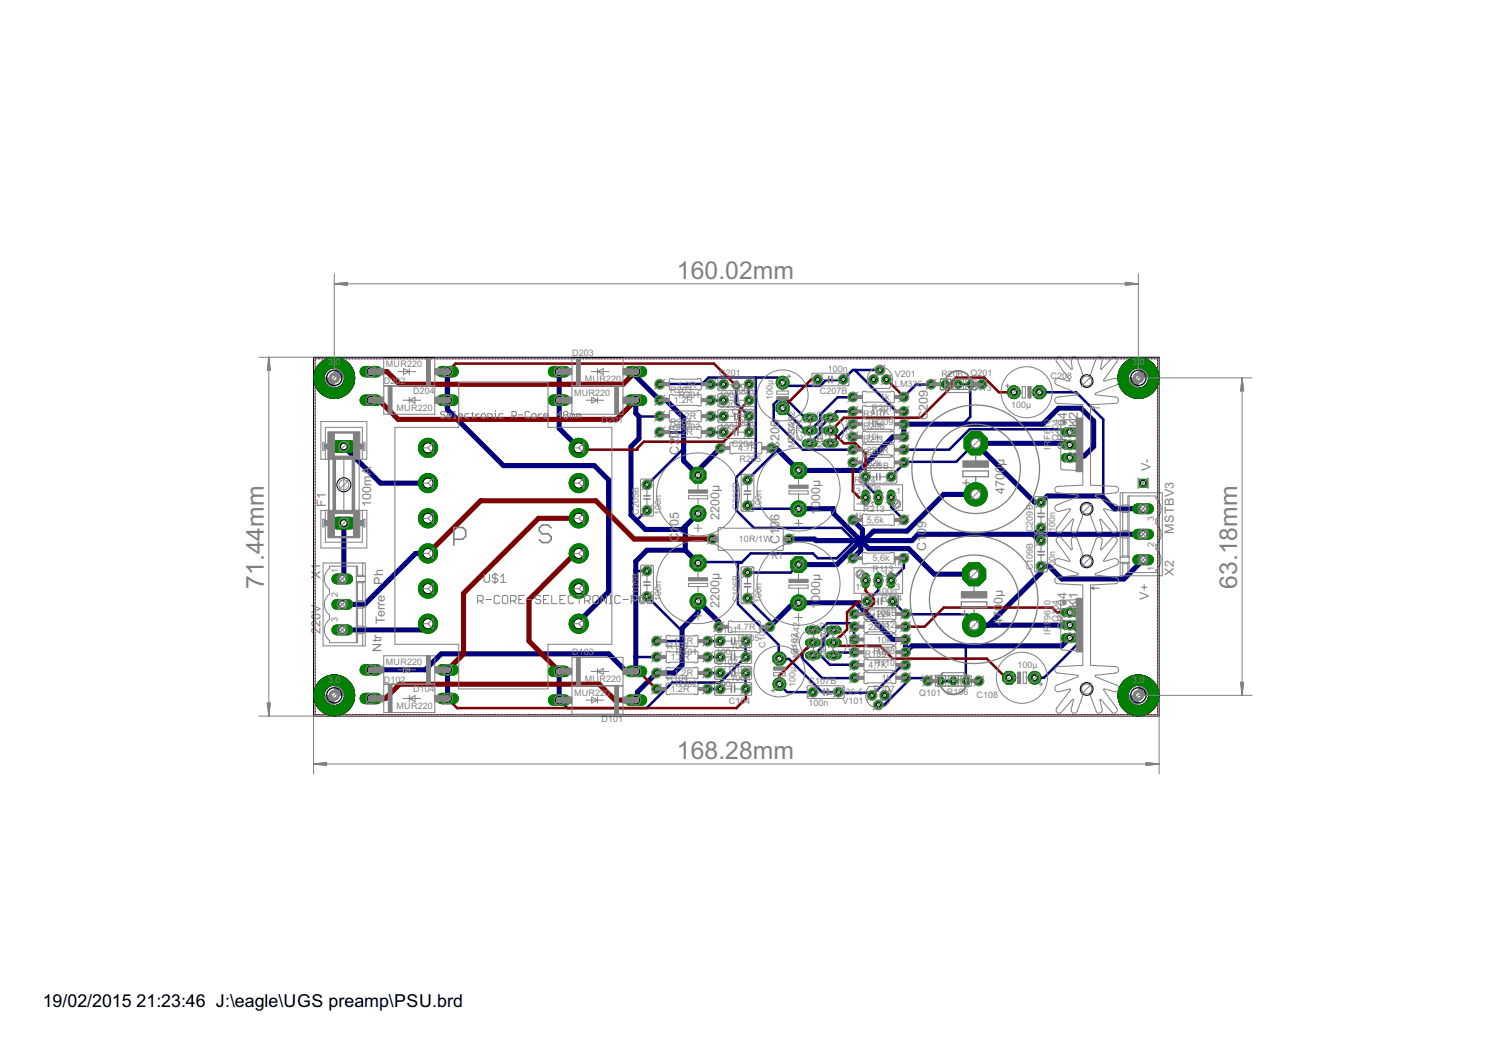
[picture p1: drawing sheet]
<svg xmlns="http://www.w3.org/2000/svg" width="297mm" height="210mm" viewBox="0 0 297 210" stroke-linecap="round" stroke-linejoin="round" font-family="sans-serif">
<defs><g id="words">
<g font-size="5.5" fill="#808080">
<text x="134.7" y="55.5">160.02mm</text>
<text x="52.5" y="117.2" transform="rotate(-90 52.5 117.2)">71.44mm</text>
<text x="246.1" y="117.2" transform="rotate(-90 246.1 117.2)">63.18mm</text>
<text x="134.7" y="151">168.28mm</text>
</g>
<g font-size="4">
<text x="8.5" y="200.4">19/02/2015</text>
<text x="27.2" y="200.4">21:23:46 J:\eagle\UGS preamp\PSU.brd</text>
</g>
<g font-size="2.8" fill="#808080">
<text x="184.6" y="83.6" transform="rotate(-90 184.6 83.6)">C209</text>
<text x="135.1" y="87.2" transform="rotate(-90 135.1 87.2)">0</text>
<text x="135.1" y="85.8" transform="rotate(-90 135.1 85.8)">5</text>
<text x="155.1" y="89.5" transform="rotate(-90 155.1 89.5)">C206</text>
<text x="212.3" y="89.6" transform="rotate(-90 212.3 89.6)">S</text>
<text x="212.3" y="87.8" transform="rotate(-90 212.3 87.8)">K104</text>
<text x="214.4" y="86.8" transform="rotate(-90 214.4 86.8)">KK2</text>
<text x="135.1" y="90.4" transform="rotate(-90 135.1 90.4)">C2</text>
<text x="228.9" y="93.8" transform="rotate(-90 228.9 93.8)">V-</text>
<text x="64.8" y="100.8" transform="rotate(-90 64.8 100.8)">F1</text>
<text x="73.9" y="100.9" transform="rotate(-90 73.9 100.9)">100mA</text>
<text x="163.2" y="101.1" transform="rotate(-90 163.2 101.1)">000µ</text>
<text x="199.8" y="98.3" transform="rotate(-90 199.8 98.3)">4700µ</text>
<text x="135.1" y="107.9" transform="rotate(-90 135.1 107.9)">C1</text>
<text x="135.1" y="104.7" transform="rotate(-90 135.1 104.7)">05</text>
<text x="143.2" y="103.4" transform="rotate(-90 143.2 103.4)">2200µ</text>
<text x="155.1" y="105" transform="rotate(-90 155.1 105)">06</text>
<text x="163.2" y="102.5" transform="rotate(-90 163.2 102.5)">1</text>
<text x="233.5" y="106.3" transform="rotate(-90 233.5 106.3)">MSTBV3</text>
<text x="155.1" y="108.2" transform="rotate(-90 155.1 108.2)">C1</text>
<text x="184.3" y="109.6" transform="rotate(-90 184.3 109.6)">C109</text>
<text x="63.8" y="115.1" transform="rotate(-90 63.8 115.1)">X1</text>
<text x="76.2" y="116.4" transform="rotate(-90 76.2 116.4)">Ph</text>
<text x="163.2" y="119.8" transform="rotate(-90 163.2 119.8)">000µ</text>
<text x="228.6" y="119.3" transform="rotate(-90 228.6 119.3)">V+</text>
<text x="233.5" y="114.5" transform="rotate(-90 233.5 114.5)">X2</text>
<text x="76.5" y="124.1" transform="rotate(-90 76.5 124.1)">Terre</text>
<text x="143.2" y="120.9" transform="rotate(-90 143.2 120.9)">2200µ</text>
<text x="163.2" y="121.2" transform="rotate(-90 163.2 121.2)">1</text>
<text x="199.5" y="124.4" transform="rotate(-90 199.5 124.4)">470</text>
<text x="199.5" y="120.2" transform="rotate(-90 199.5 120.2)">0µ</text>
<text x="212.3" y="125.4" transform="rotate(-90 212.3 125.4)">S</text>
<text x="212.3" y="123.7" transform="rotate(-90 212.3 123.7)">K104</text>
<text x="214.4" y="122.6" transform="rotate(-90 214.4 122.6)">KK1</text>
<text x="63.8" y="126.2" transform="rotate(-90 63.8 126.2)">220V</text>
<text x="75.9" y="129.7" transform="rotate(-90 75.9 129.7)">Ntr</text>
</g>
<g font-size="2" fill="#808080">
<text x="113.8" y="70.8">D203</text>
<text x="65.3" y="72.7">3,</text>
<text x="66.8" y="72.7">0</text>
<text x="76.4" y="76.5">D202</text>
<text x="76.8" y="73">MUR220</text>
<text x="116.4" y="76.1">MUR220</text>
<text x="134.8" y="77.1">1.2R</text>
<text x="143.1" y="74.8">C201</text>
<text x="164.7" y="74">100n</text>
<text x="178" y="75">V201</text>
<text x="178" y="76.9">LM336-5</text>
<text x="187.3" y="74.9">R206</text>
<text x="188" y="77.1">10</text>
<text x="190" y="77.1">k</text>
<text x="193.1" y="74.8">Q201</text>
<text x="193.6" y="77.7">J113</text>
<text x="209" y="75.3">C208</text>
<text x="225.3" y="72.7">3,</text>
<text x="226.8" y="72.7">0</text>
<text x="78.9" y="81.8">MUR220</text>
<text x="82.2" y="78.4">D204</text>
<text x="114.2" y="78.7">MUR220</text>
<text x="133.3" y="78.1">R203</text>
<text x="134.1" y="80.3">1.2R</text>
<text x="134.8" y="83.4">1.</text>
<text x="135.1" y="79.3">R201</text>
<text x="136.2" y="83.4">2R</text>
<text x="143.1" y="79.3">100n</text>
<text x="143.1" y="81.2">C202</text>
<text x="145.6" y="82.6">C203</text>
<text x="145.9" y="78.1">1</text>
<text x="146.9" y="78.1">00n</text>
<text x="153.7" y="79.6" transform="rotate(-90 153.7 79.6)">100µ</text>
<text x="163.1" y="78.4">C207B</text>
<text x="171.7" y="82.9">R241,70K</text>
<text x="173.5" y="81.8">R207</text>
<text x="175.1" y="79.6">1k</text>
<text x="201.1" y="81.3">100µ</text>
<text x="119.7" y="84.1">D201</text>
<text x="133.3" y="84.5">R204</text>
<text x="134.1" y="86.6">1.2</text>
<text x="135.1" y="85.6">R</text>
<text x="136.4" y="85.6">202</text>
<text x="136.6" y="86.6">R</text>
<text x="143.1" y="85.6">100n</text>
<text x="145.6" y="88.9">C204</text>
<text x="145.9" y="84.5">100n</text>
<text x="146.8" y="89.8">4.7R</text>
<text x="158" y="84.8" transform="rotate(-90 158 84.8)">2</text>
<text x="158.1" y="89.1" transform="rotate(-90 158.1 89.1)">MQP2S0A92</text>
<text x="159.7" y="87.7" transform="rotate(-90 159.7 87.7)">C207</text>
<text x="163.8" y="89.1" transform="rotate(-90 163.8 89.1)">MPSA92</text>
<text x="169.5" y="87.5" transform="rotate(-90 169.5 87.5)">Q203</text>
<text x="171.7" y="85.4">R12008</text>
<text x="171.7" y="88">R1201k1</text>
<text x="173.5" y="84.7">Rk209</text>
<text x="209" y="89.4" transform="rotate(-90 209 89.4)">IR</text>
<text x="209" y="87.5" transform="rotate(-90 209 87.5)">F610</text>
<text x="210.6" y="87.8" transform="rotate(-90 210.6 87.8)">Q204</text>
<text x="147.1" y="92">R205</text>
<text x="171.3" y="93.2">C</text>
<text x="171.7" y="90.5">R222102R</text>
<text x="172.5" y="92.6">22k</text>
<text x="172.7" y="93.2">208B</text>
<text x="147.1" y="101.4" transform="rotate(-90 147.1 101.4)">C206B</text>
<text x="151.5" y="101.5" transform="rotate(-90 151.5 101.5)">100n</text>
<text x="170" y="96.1">R214</text>
<text x="170.3" y="98.4">3</text>
<text x="171.3" y="97.7">100n</text>
<text x="171.7" y="101.9">R213</text>
<text x="172.8" y="100.9">3</text>
<text x="178.3" y="98.4">1</text>
<text x="127.1" y="102.4" transform="rotate(-90 127.1 102.4)">C205B</text>
<text x="131.5" y="102.4" transform="rotate(-90 131.5 102.4)">100n</text>
<text x="147" y="107.8">10R/1W</text>
<text x="169.9" y="103.2">1k</text>
<text x="172.5" y="104.1">5,6k</text>
<text x="205.5" y="105.9" transform="rotate(-90 205.5 105.9)">C209B</text>
<text x="209.9" y="105.9" transform="rotate(-90 209.9 105.9)">100n</text>
<text x="229.6" y="103.8" transform="rotate(-90 229.6 103.8)">3</text>
<text x="153.5" y="111.2">R1</text>
<text x="173.6" y="113.8">R113</text>
<text x="173.6" y="111.7">5,6k</text>
<text x="177.6" y="112.6">1k</text>
<text x="205.5" y="113.5" transform="rotate(-90 205.5 113.5)">C109B</text>
<text x="209.9" y="113.5" transform="rotate(-90 209.9 113.5)">100n</text>
<text x="229.6" y="113.5" transform="rotate(-90 229.6 113.5)">1</text>
<text x="229.6" y="108.8" transform="rotate(-90 229.6 108.8)">2</text>
<text x="67.2" y="118.7" transform="rotate(-90 67.2 118.7)">2</text>
<text x="67.2" y="114" transform="rotate(-90 67.2 114)">1</text>
<text x="127.1" y="119.5" transform="rotate(-90 127.1 119.5)">C105B</text>
<text x="131.5" y="119.6" transform="rotate(-90 131.5 119.6)">100n</text>
<text x="147.1" y="119.8" transform="rotate(-90 147.1 119.8)">C106B</text>
<text x="151.5" y="119.9" transform="rotate(-90 151.5 119.9)">100n</text>
<text x="170.2" y="117.4">1</text>
<text x="174.5" y="118.1">100n</text>
<text x="175.4" y="119.6">R114</text>
<text x="175.7" y="114.9">3</text>
<text x="178.2" y="117.4">3</text>
<text x="67.2" y="123.8" transform="rotate(-90 67.2 123.8)">3</text>
<text x="142.5" y="125.9">C101</text>
<text x="146.5" y="125.3">4.7R</text>
<text x="172" y="123.2">R11212k</text>
<text x="172.8" y="125.3">22R01R</text>
<text x="172.9" y="122.5">C108B</text>
<text x="176.1" y="125">12</text>
<text x="209" y="120.3" transform="rotate(-90 209 120.3)">0</text>
<text x="210.6" y="123.7" transform="rotate(-90 210.6 123.7)">Q1</text>
<text x="210.6" y="121.3" transform="rotate(-90 210.6 121.3)">04</text>
<text x="113.8" y="130.4">D103</text>
<text x="132.7" y="129.2">R10</text>
<text x="133.4" y="131.4">1.2</text>
<text x="134.1" y="128.2">1.2R</text>
<text x="134.4" y="130.4">R</text>
<text x="135.8" y="130.4">101</text>
<text x="136" y="131.4">R</text>
<text x="136" y="129.2">3</text>
<text x="142.4" y="130.3">100n</text>
<text x="145.3" y="129.2">100n</text>
<text x="146.8" y="127.5">R10</text>
<text x="150.1" y="127.5">5</text>
<text x="152.3" y="128.9" transform="rotate(-90 152.3 128.9)">C107</text>
<text x="158.7" y="128" transform="rotate(-90 158.7 128)">02</text>
<text x="159.1" y="131" transform="rotate(-90 159.1 131)">MQP1SA42</text>
<text x="164.5" y="131" transform="rotate(-90 164.5 131)">MPSA42</text>
<text x="170.2" y="129.7" transform="rotate(-90 170.2 129.7)">Q</text>
<text x="170.2" y="128.3" transform="rotate(-90 170.2 128.3)">103</text>
<text x="172" y="130.8">R109k</text>
<text x="173.8" y="130">R11008</text>
<text x="174.4" y="127.9">10k</text>
<text x="209" y="126.3" transform="rotate(-90 209 126.3)">IRF961</text>
<text x="65.3" y="135.8">3,</text>
<text x="66.8" y="135.8">0</text>
<text x="76.4" y="135.8">D102</text>
<text x="76.8" y="132.4">MUR220</text>
<text x="82.2" y="137.7">D104</text>
<text x="116.4" y="135.7">MUR220</text>
<text x="132.7" y="135.6">R104</text>
<text x="133.4" y="137.7">1.2R</text>
<text x="134.1" y="134.5">1.2R</text>
<text x="134.4" y="136.7">R102</text>
<text x="142.4" y="136.7">100n</text>
<text x="142.5" y="132.3">C102</text>
<text x="145" y="133.7">C103</text>
<text x="145.3" y="135.6">100n</text>
<text x="158.3" y="136.7" transform="rotate(-90 158.3 136.7)">100µ</text>
<text x="160.9" y="136.1">C107B</text>
<text x="172.8" y="133">4,RK</text>
<text x="173.8" y="137.6">R107</text>
<text x="174.3" y="133">7110</text>
<text x="175.4" y="135.5">1k</text>
<text x="183" y="135.5">J113</text>
<text x="189" y="136.1">10</text>
<text x="191" y="136.1">k</text>
<text x="202.4" y="132.9">100µ</text>
<text x="225.3" y="135.8">3,</text>
<text x="226.8" y="135.8">0</text>
<text x="78.9" y="141.1">MUR220</text>
<text x="114.2" y="138.4">MUR220</text>
<text x="119.7" y="143.7">D101</text>
<text x="145" y="140">C104</text>
<text x="160.8" y="140.5">100n</text>
<text x="164.7" y="138.2">LM3</text>
<text x="167.6" y="140.1">V101</text>
<text x="168.2" y="138.2">36-5</text>
<text x="182.9" y="138.4">Q101 R106</text>
<text x="194.3" y="138.9">C108</text>
</g>
</g></defs>
<g fill="#000080" stroke="#000080" stroke-width=".2">
<path d="M223.7 72.2a4.1 4.1 0 0 1 6.4 1.1 4.1 4.1 0 0 1-2.6 5.8 4.1 4.1 0 0 1-5.1-3.9h2.1a2.04 2.04 0 0 1 2.9-1.8 2.04 2.04 0 0 1 .3 3.5 2.04 2.04 0 0 1-3.2-1.4v-.3h-2.1a4.2 4.2 0 0 1 1.3-3z" fill-rule="evenodd"/>
<path d="M63.8 135.4a4.1 4.1 0 0 1 6.3 1 4.1 4.1 0 0 1-2.6 5.9 4.1 4.1 0 0 1-5.1-4h2.1a2.04 2.04 0 0 1 3-1.7 2.04 2.04 0 0 1 .2 3.5 2.04 2.04 0 0 1-3.2-1.4v-.4h-2.1a4 4 0 0 1 1.4-2.9z" fill-rule="evenodd"/>
<path d="M63.8 72.2a4.1 4.1 0 0 1 6.3 1.1 4.1 4.1 0 0 1-2.6 5.8 4.1 4.1 0 0 1-5.1-3.9h2.1a2.04 2.04 0 0 1 3-1.8 2.04 2.04 0 0 1 .2 3.5 2.04 2.04 0 0 1-3.2-1.4v-.3h-2.1a4 4 0 0 1 1.4-3z" fill-rule="evenodd"/>
<path d="M223.7 135.4a4.1 4.1 0 0 1 6.4 1 4.1 4.1 0 0 1-2.6 5.9 4.1 4.1 0 0 1-5.1-4h2.1a2.04 2.04 0 0 1 2.9-1.7 2.04 2.04 0 0 1 .3 3.5 2.04 2.04 0 0 1-3.2-1.4v-.4h-2.1a4.2 4.2 0 0 1 1.3-2.9z" fill-rule="evenodd"/>
<path d="M223.7 72.2a4.1 4.1 0 0 1 6.4 1.1 4.1 4.1 0 0 1-2.6 5.8 4.1 4.1 0 0 1-5.1-3.9h2.1a2.04 2.04 0 0 1 2.9-1.8 2.04 2.04 0 0 1 .3 3.5 2.04 2.04 0 0 1-3.2-1.4v-.3h-2.1a4.2 4.2 0 0 1 1.3-3z" fill-rule="evenodd"/>
<path d="M63.8 135.4a4.1 4.1 0 0 1 6.3 1 4.1 4.1 0 0 1-2.6 5.9 4.1 4.1 0 0 1-5.1-4h2.1a2.04 2.04 0 0 1 3-1.7 2.04 2.04 0 0 1 .2 3.5 2.04 2.04 0 0 1-3.2-1.4v-.4h-2.1a4 4 0 0 1 1.4-2.9z" fill-rule="evenodd"/>
<path d="M63.8 72.2a4.1 4.1 0 0 1 6.3 1.1 4.1 4.1 0 0 1-2.6 5.8 4.1 4.1 0 0 1-5.1-3.9h2.1a2.04 2.04 0 0 1 3-1.8 2.04 2.04 0 0 1 .2 3.5 2.04 2.04 0 0 1-3.2-1.4v-.3h-2.1a4 4 0 0 1 1.4-3z" fill-rule="evenodd"/>
<path d="M223.7 135.4a4.1 4.1 0 0 1 6.4 1 4.1 4.1 0 0 1-2.6 5.9 4.1 4.1 0 0 1-5.1-4h2.1a2.04 2.04 0 0 1 2.9-1.7 2.04 2.04 0 0 1 .3 3.5 2.04 2.04 0 0 1-3.2-1.4v-.4h-2.1a4.2 4.2 0 0 1 1.3-2.9z" fill-rule="evenodd"/>
</g>
<g fill="none" stroke="#000080" stroke-width=".51">
<path d="M73.8 79.6v.1M88.7 73.9v7.3l11.5 11.4M131.3 76.5l8.4-.1 1.3-1.3h13.7l1.6 1.7M141.4 76.5h2.6M141.4 79.6h2.6M146.5 76.8v3.5l2.5 2.5M149 76.5v3.1M150.4 75.1v16l-3.9 3.8v6.6l3.5 3.5h17.4l2.6 2.6-3.5 3.5h-3.8l-1-1h-12.3l-1.9 1.9M169.7 79l-3.1 .1-3.4 3.4v1.1l-2.1 2.1M170.2 73.6l8.1 8.3h1.5M175.1 73.6h-5.4l-2.1 2h-3.3l-1.1 1.2h-6.7l-.8-.7M188.1 76.5h-5.9l-2.4 2.5"/>
<path d="M190.6 76.5h2.6M193.2 76.5h2.2M193.2 76.5l-.2 .3v6.1l-1.4 1.5M206.8 78h7.3l5.4 5.4v15l-.3 .3M131.3 82.8l-4.2 .1M131.3 86h4.7M136 89.6h-.4l-6.9 6.9M141.4 82.8h2.6M141.4 86h2.6M149 82.8v3.2M149 86v.2M154.7 89.5l-6 6"/>
<path d="M155.7 81.2l4.3 4.3h.9l.2 .2M161.1 85.7h.1M161.1 83.1h-1l-3.6-3.7h-1.6l-1 1.1v3.1l5.9 5.9h9.9v-2.6M169.7 81.9h-3.2l-3.3 3.1v1.2l-2 2M169.7 84.4h-.5l-4 3.8M172.2 94.9v1.4l2.6 2.7M177.3 99v1.9l2.5 2.5M194.1 88.2l-.4 .3-3.5 3.4h-10.2l-.2 .4-2.5 2.6M212.3 85.4l.5 .6-.6-.6h-19.3l-4.1 4.1h-9M126.5 113.6h2.2M128.7 118.7l6.6 6.4h.4M128.7 101.5l-2.1 2.1"/>
<path d="M147.5 112h-.7v8.2l8.1 8.1v2.6l.2 .2h1.9l6.6 6.6 10.1 .1-.2 .5 6-5.9 .6-.1M147.5 112l-.2-.2h-8l-.4 .2M148.7 100.6l.7 .6h9.5M148.7 119l5.1 5.1M158.6 112l.3 .3-1.6 1.6h-8.6M174.8 115.5v1.9l-2.3 2.2M177.6 119.6l2.7 2.6h12.1l1.8 1.8-.4 .4M179.8 111.1v1.9l-2.5 2.5M126.5 130.7h4.1M130.6 127.6h5.1M140.8 127.6h2.5M140.8 130.7h2.5"/>
<path d="M140.8 133.9h2.5M140.8 137.1h2.5M148.4 127.6v3.1l-5.1 5.1h-9.6l-5 5.1h-15.8l-1.6-1.6M148.4 133.9l-.1 3.1M155.1 136.1l1.5 1.6h5.1M161.7 127.9l-2.1 1.9v1.2l4 3.9h6.4M161.7 125.3h1.6l1.3-1.3h4.6l.8 .7v2.5M161.7 130.4l1.1-.4 2.3 2.2 4.9 .1M162.7 129.8l-1 .6M165.9 125.3l-.3 .1-1.8 1.8v1.2l-2.1 2M170 129.8h-3.6l-.5 .6M180.1 134.9h3.8l.8 .7 5-.1"/>
<path d="M181.1 134.9l-5.2 5.4h-1.1M192.2 128.5v7h2.6M212.8 124.4l.4 .1 1.9 1.9v1l-7.4 7.5h-1.9"/>
</g>
<g fill="none" stroke="#000080" stroke-width="1">
<path d="M89 73.9v7.6l11.2 11.1h18l2.9 2.9v22.2l-6 6v.4M111.3 73.9v11.3l3.8 3.9M126.5 73.9v1l4.8 4.7h1.2l3.5 3.5v8.6l2.9 2.9v-1l4.4-4.4M126.5 79.6v2.6l.6 .7v4.3l-1.6 1.6v13.7l2.9 2.8h7.3l3.2-3.1M68.4 88.8l7.3 7.3h9.5M153.5 89.2h.9l4.5 4.4h12l6.7-6.7h2.2v-2.5h27.6l3.2-3.2h4.5l2.5 2.6v5l-1.9 1.9h-2.6l-.3 .4M194.1 98.4h-6.3l-7.3 7.3h-6.7l-1.9 1.9v.6l.9 1h8l5.1 5h7.9M212.8 88.5l-.3-.3h-18.4l11.7 11.7h1.3l1.3-1.2h10.8l2.5 2.5h5.7M68.4 104.1v10.5l-.3 .6M85.2 110.1h-2.5l-10.2 10.1h-4.4M136.3 109.5h-7.6l-2.2 2.2v21.9h-1.9l-3.5-3.5h-33.3l-3.2 3.2h-10.8M136.3 104.7v4.8"/>
<path d="M136.3 109.5l2.6 2.5M157 107.3h5.1l.3 .3h8.9M158.9 101.2h7v1l5.5 5.5M169.7 103.4l1.9 1.9v2.3M170.9 107.3l-.3 .3M171.4 107.7l-.1 .2v1.6l-1.6 1.6M171.6 107.3l-5.1 5h-7.6M171.6 107.6l-.2 .1M205.5 106.3l1.3 1.3h.3M207.1 105l-1.3 1.3M227.4 106.3h-44.7l-1.3 1.3h-9.8M227.4 111.4l-3.8 3.8h-12.4l-2.5-2.6h-1.6v1.3l-10.5 10.5"/>
<path d="M85.2 124.1l-1.3 1.2h-15.8M89 133.3v5.7M111.3 133.6v5.7M143 124.7v-1l-4.1-4.1v2.2l-3.2 3.2v7.3l-1.6 1.6h-3.5l-3.8 3.8v1.3l-.3 .3h-1.6M153.2 124.7l4.7-4.8h12.4l7.3 7.3h2.5v2.6l1.3-1.3h29.8l1.6-1.6M193.8 124.4h19"/>
</g>
<g fill="none" stroke="#000080" stroke-width=".2">
<path d="M62.7 71.4h.1M62.7 71.7h.1M62.7 72h.1M62.7 72.3h.1M62.7 72.6h.1M62.7 72.9h.1M62.7 73.2h.1M62.7 73.5h.1M62.7 73.8h.1M62.7 74.1h.1M62.7 74.4h.1M62.7 74.7h.1"/>
<path d="M62.7 75h.1M62.7 75.2v.1M62.7 75.5v.1M62.7 75.8v.1M62.7 76.1v.1M62.7 76.4v.1M62.7 76.7v.1M62.7 77v.1M62.7 77.3v.1M62.7 77.6v.1M62.7 77.9v.1M62.7 78.2v.1"/>
<path d="M62.7 78.5v.1M62.7 78.8v.1M62.7 79.1v.1M62.7 79.4v.1M62.7 79.7v.1M63 71.4h.1M63.3 71.4h.1M63.6 71.4h.1M63.9 71.4h.1M64.2 71.4h.1M64.5 71.4h.1M64.8 71.4h.1"/>
<path d="M65.1 71.4h.1M65.4 71.4h.1M65.7 71.4h.1M66 71.4h.1M66.3 71.4h.1M66.5 71.4h.1M66.8 71.4h.1M67.1 71.4h.1M67.4 71.4h.1M67.7 71.4h.1M68 71.4h.1M68.3 71.4h.1"/>
<path d="M68.6 71.4h.1M68.9 71.4h.1M69.2 71.4h.1M69.5 71.4h.1M69.8 71.4h.1M70.1 71.4h.1M70.4 71.4h.1M70.7 71.4h.1M71 71.4h.1M71.3 71.4h.1M71.6 71.4h.1M71.9 71.4h.1"/>
<path d="M72.2 71.4h.1M72.5 71.4h.1M72.8 71.4h.1M73.1 71.4h.1M73.4 71.4h.1M73.7 71.4h.1M74 71.4h.1M74.3 71.4h.1M74.5 71.4h.1M74.8 71.4h.1M75.1 71.4h.1M75.4 71.4h.1"/>
<path d="M75.7 71.4h.1M76 71.4h.1M76.3 71.4h.1M76.6 71.4h.1M76.9 71.4h.1M77.2 71.4h.1M77.5 71.4h.1M77.8 71.4h.1M78.1 71.4h.1M78.4 71.4h.1M78.7 71.4h.1M79 71.4h.1"/>
<path d="M79.3 71.4h.1M79.6 71.4h.1M79.9 71.4h.1M80.2 71.4h.1M80.5 71.4h.1M80.8 71.4h.1M81.1 71.4h.1M81.4 71.4h.1M81.7 71.4h.1M82 71.4h.1M82.3 71.4h.1M82.6 71.4h.1"/>
<path d="M82.9 71.4h.1M83.2 71.4h.1M83.5 71.4h.1M83.8 71.4h.1M84.1 71.4h.1M84.3 71.4h.1M84.6 71.4h.1M84.9 71.4h.1M85.2 71.4h.1M85.5 71.4h.1M85.8 71.4h.1M86.1 71.4h.1"/>
<path d="M86.4 71.4h.1M86.7 71.4h.1M87 71.4h.1M87.3 71.4h.1M87.6 71.4h.1M87.9 71.4h.1M88.2 71.4h.1M88.5 71.4h.1M88.8 71.4h.1M89.1 71.4h.1M89.4 71.4h.1M89.7 71.4h.1"/>
<path d="M90 71.4h.1M90.3 71.4h.1M90.6 71.4h.1M90.9 71.4h.1M91.2 71.4h.1M91.5 71.4h.1M91.8 71.4h.1M92.1 71.4h.1M92.4 71.4h.1M92.6 71.4h.1M92.9 71.4h.1M93.2 71.4h.1"/>
<path d="M93.5 71.4h.1M93.8 71.4h.1M94.1 71.4h.1M94.4 71.4h.1M94.7 71.4h.1M95 71.4h.1M95.3 71.4h.1M95.6 71.4h.1M95.9 71.4h.1M96.2 71.4h.1M96.5 71.4h.1M96.8 71.4h.1"/>
<path d="M97.1 71.4h.1M97.4 71.4h.1M97.7 71.4h.1M98 71.4h.1M98.3 71.4h.1M98.6 71.4h.1M98.9 71.4h.1M99.2 71.4h.1M99.5 71.4h.1M99.8 71.4h.1M100.1 71.4h.1M100.4 71.4h.1"/>
<path d="M100.6 71.4h.1M100.9 71.4h.1M101.2 71.4h.1M101.5 71.4h.1M101.8 71.4h.1M102.1 71.4h.1M102.4 71.4h.1M102.7 71.4h.1M103 71.4h.1M103.3 71.4h.1M103.6 71.4h.1M103.9 71.4h.1"/>
<path d="M104.2 71.4h.1M104.5 71.4h.1M104.8 71.4h.1M105.1 71.4h.1M105.4 71.4h.1M105.7 71.4h.1M106 71.4h.1M106.3 71.4h.1M106.6 71.4h.1M106.9 71.4h.1M107.2 71.4h.1M107.5 71.4h.1"/>
<path d="M107.8 71.4h.1M108.1 71.4h.1M108.4 71.4h.1M108.7 71.4h.1M109 71.4h.1M109.3 71.4h.1M109.6 71.4h.1M109.9 71.4h.1M110.2 71.4h.1M110.4 71.4h.1M110.7 71.4h.1M111 71.4h.1"/>
<path d="M111.3 71.4h.1M111.6 71.4h.1M111.9 71.4h.1M112.2 71.4h.1M112.5 71.4h.1M112.8 71.4h.1M113.1 71.4h.1M113.4 71.4h.1M113.7 71.4h.1M114 71.4h.1M114.3 71.4h.1M114.6 71.4h.1"/>
<path d="M114.9 71.4h.1M115.2 71.4h.1M115.5 71.4h.1M115.8 71.4h.1M116.1 71.4h.1M116.4 71.4h.1M116.7 71.4h.1M117 71.4h.1M117.3 71.4h.1M117.6 71.4h.1M117.9 71.4h.1M118.2 71.4h.1"/>
<path d="M118.4 71.4h.1M118.7 71.4h.1M119 71.4h.1M119.3 71.4h.1M119.6 71.4h.1M119.9 71.4h.1M120.2 71.4h.1M120.5 71.4h.1M120.8 71.4h.1M121.1 71.4h.1M121.4 71.4h.1M121.7 71.4h.1"/>
<path d="M122 71.4h.1M122.3 71.4h.1M122.6 71.4h.1M122.9 71.4h.1M123.2 71.4h.1M123.5 71.4h.1M123.8 71.4h.1M124.1 71.4h.1M124.4 71.4h.1M124.7 71.4h.1M125 71.4h.1M125.3 71.4h.1"/>
<path d="M125.6 71.4h.1M125.9 71.4h.1M126.2 71.4h.1M126.4 71.4h.1M126.7 71.4h.1M127 71.4h.1M127.3 71.4h.1M127.6 71.4h.1M127.9 71.4h.1M128.2 71.4h.1M128.5 71.4h.1M128.8 71.4h.1"/>
<path d="M129.1 71.4h.1M129.4 71.4h.1M129.7 71.4h.1M130 71.4h.1M130.3 71.4h.1M130.6 71.4h.1M130.9 71.4h.1M131.2 71.4h.1M131.5 71.4h.1M131.8 71.4h.1M132.1 71.4h.1M132.4 71.4h.1"/>
<path d="M132.7 71.4h.1M133 71.4h.1M133.3 71.4h.1M133.6 71.4h.1M133.9 71.4h.1M134.2 71.4h.1M134.5 71.4h.1M134.8 71.4h.1M135.1 71.4h.1M135.4 71.4h.1M135.7 71.4h.1M136 71.4h.1"/>
<path d="M136.2 71.4h.1M136.5 71.4h.1M136.8 71.4h.1M137.1 71.4h.1M137.4 71.4h.1M137.7 71.4h.1M138 71.4h.1M138.3 71.4h.1M138.6 71.4h.1M138.9 71.4h.1M139.2 71.4h.1M139.5 71.4h.1"/>
<path d="M139.8 71.4h.1M140.1 71.4h.1M140.4 71.4h.1M140.7 71.4h.1M141 71.4h.1M141.3 71.4h.1M141.6 71.4h.1M141.9 71.4h.1M142.2 71.4h.1M142.5 71.4h.1M142.8 71.4h.1M143.1 71.4h.1"/>
<path d="M143.4 71.4h.1M143.7 71.4h.1M144 71.4h.1M144.3 71.4h.1M144.5 71.4h.1M144.8 71.4h.1M145.1 71.4h.1M145.4 71.4h.1M145.7 71.4h.1M146 71.4h.1M146.3 71.4h.1M146.6 71.4h.1"/>
<path d="M146.9 71.4h.1M147.2 71.4h.1M147.5 71.4h.1M147.8 71.4h.1M148.1 71.4h.1M148.4 71.4h.1M148.7 71.4h.1M149 71.4h.1M149.3 71.4h.1M149.6 71.4h.1M149.9 71.4h.1M150.2 71.4h.1"/>
<path d="M150.5 71.4h.1M150.8 71.4h.1M151.1 71.4h.1M151.4 71.4h.1M151.7 71.4h.1M152 71.4h.1M152.3 71.4h.1M152.5 71.4h.1M152.8 71.4h.1M153.1 71.4h.1M153.4 71.4h.1M153.7 71.4h.1"/>
<path d="M154 71.4h.1M154.3 71.4h.1M154.6 71.4h.1M154.9 71.4h.1M155.2 71.4h.1M155.5 71.4h.1M155.8 71.4h.1M156.1 71.4h.1M156.4 71.4h.1M156.7 71.4h.1M157 71.4h.1M157.3 71.4h.1"/>
<path d="M157.6 71.4h.1M157.9 71.4h.1M158.2 71.4h.1M158.5 71.4h.1M158.8 71.4h.1M159.1 71.4h.1M159.4 71.4h.1M159.7 71.4h.1M160 71.4h.1M160.3 71.4h.1M160.6 71.4h.1M160.9 71.4h.1"/>
<path d="M161.2 71.4h.1M161.5 71.4h.1M161.8 71.4h.1M162.1 71.4h.1M162.3 71.4h.1M162.6 71.4h.1M162.9 71.4h.1M163.2 71.4h.1M163.5 71.4h.1M163.8 71.4h.1M164.1 71.4h.1M164.4 71.4h.1"/>
<path d="M164.7 71.4h.1M165 71.4h.1M165.3 71.4h.1M165.6 71.4h.1M165.9 71.4h.1M166.2 71.4h.1M166.5 71.4h.1M166.8 71.4h.1M167.1 71.4h.1M167.4 71.4h.1M167.7 71.4h.1M168 71.4h.1"/>
<path d="M168.3 71.4h.1M168.6 71.4h.1M168.9 71.4h.1M169.2 71.4h.1M169.5 71.4h.1M169.8 71.4h.1M170.1 71.4h.1M170.3 71.4h.1M170.6 71.4h.1M170.9 71.4h.1M171.2 71.4h.1M171.5 71.4h.1"/>
<path d="M171.8 71.4h.1M172.1 71.4h.1M172.4 71.4h.1M172.7 71.4h.1M173 71.4h.1M173.3 71.4h.1M173.6 71.4h.1M173.9 71.4h.1M174.2 71.4h.1M174.5 71.4h.1M174.8 71.4h.1M175.1 71.4h.1"/>
<path d="M175.4 71.4h.1M175.7 71.4h.1M176 71.4h.1M176.3 71.4h.1M176.6 71.4h.1M176.9 71.4h.1M177.2 71.4h.1M177.5 71.4h.1M177.8 71.4h.1M178.1 71.4h.1M178.4 71.4h.1M178.6 71.4h.1"/>
<path d="M178.9 71.4h.1M179.2 71.4h.1M179.5 71.4h.1M179.8 71.4h.1M180.1 71.4h.1M180.4 71.4h.1M180.7 71.4h.1M181 71.4h.1M181.3 71.4h.1M181.6 71.4h.1M181.9 71.4h.1M182.2 71.4h.1"/>
<path d="M182.5 71.4h.1M182.8 71.4h.1M183.1 71.4h.1M183.4 71.4h.1M183.7 71.4h.1M184 71.4h.1M184.3 71.4h.1M184.6 71.4h.1M184.9 71.4h.1M185.2 71.4h.1M185.5 71.4h.1M185.8 71.4h.1"/>
<path d="M186.1 71.4h.1M186.4 71.4h.1M186.7 71.4h.1M187 71.4h.1M187.3 71.4h.1M187.6 71.4h.1M187.9 71.4h.1M188.2 71.4h.1M188.4 71.4h.1M188.7 71.4h.1M189 71.4h.1M189.3 71.4h.1"/>
<path d="M189.6 71.4h.1M189.9 71.4h.1M190.2 71.4h.1M190.5 71.4h.1M190.8 71.4h.1M191.1 71.4h.1M191.4 71.4h.1M191.7 71.4h.1M192 71.4h.1M192.3 71.4h.1M192.6 71.4h.1M192.9 71.4h.1"/>
<path d="M193.2 71.4h.1M193.5 71.4h.1M193.8 71.4h.1M194.1 71.4h.1M194.4 71.4h.1M194.7 71.4h.1M195 71.4h.1M195.3 71.4h.1M195.6 71.4h.1M195.9 71.4h.1M196.2 71.4h.1M196.4 71.4h.1"/>
<path d="M196.7 71.4h.1M197 71.4h.1M197.3 71.4h.1M197.6 71.4h.1M197.9 71.4h.1M198.2 71.4h.1M198.5 71.4h.1M198.8 71.4h.1M199.1 71.4h.1M199.4 71.4h.1M199.7 71.4h.1M200 71.4h.1"/>
<path d="M200.3 71.4h.1M200.6 71.4h.1M200.9 71.4h.1M201.2 71.4h.1M201.5 71.4h.1M201.8 71.4h.1M202.1 71.4h.1M202.4 71.4h.1M202.7 71.4h.1M203 71.4h.1M203.3 71.4h.1M203.6 71.4h.1"/>
<path d="M203.9 71.4h.1M204.2 71.4h.1M204.4 71.4h.1M204.7 71.4h.1M205 71.4h.1M205.3 71.4h.1M205.6 71.4h.1M205.9 71.4h.1M206.2 71.4h.1M206.5 71.4h.1M206.8 71.4h.1M207.1 71.4h.1"/>
<path d="M207.4 71.4h.1M207.7 71.4h.1M208 71.4h.1M208.3 71.4h.1M208.6 71.4h.1M208.9 71.4h.1M209.2 71.4h.1M209.5 71.4h.1M209.8 71.4h.1M210.1 71.4h.1M210.4 71.4h.1M210.7 71.4h.1"/>
<path d="M211 71.4h.1M211.3 71.4h.1M211.6 71.4h.1M211.9 71.4h.1M212.2 71.4h.1M212.4 71.4h.1M212.7 71.4h.1M213 71.4h.1M213.3 71.4h.1M213.6 71.4h.1M213.9 71.4h.1M214.2 71.4h.1"/>
<path d="M214.5 71.4h.1M214.8 71.4h.1M215.1 71.4h.1M215.4 71.4h.1M215.7 71.4h.1M216 71.4h.1M216.3 71.4h.1M216.6 71.4h.1M216.9 71.4h.1M217.2 71.4h.1M217.5 71.4h.1M217.8 71.4h.1"/>
<path d="M218.1 71.4h.1M218.4 71.4h.1M218.7 71.4h.1M219 71.4h.1M219.3 71.4h.1M219.6 71.4h.1M219.9 71.4h.1M220.2 71.4h.1M220.5 71.4h.1M220.8 71.4h.1M221.1 71.4h.1M221.4 71.4h.1"/>
<path d="M221.7 71.4h.1M222 71.4h.1M222.2 71.4h.1M222.5 71.4h.1M222.8 71.4h.1M223.1 71.4h.1M223.4 71.4h.1M223.7 71.4h.1M224 71.4h.1M224.3 71.4h.1M224.6 71.4h.1M224.9 71.4h.1"/>
<path d="M225.2 71.4h.1M225.5 71.4h.1M225.8 71.4h.1M226.1 71.4h.1M226.4 71.4h.1M226.7 71.4h.1M227 71.4h.1M227.3 71.4h.1M227.6 71.4h.1M227.9 71.4h.1M228.2 71.4h.1M228.5 71.4h.1"/>
<path d="M228.8 71.4h.1M229.1 71.4h.1M229.4 71.4h.1M229.7 71.4h.1M230 71.4h.1M230.3 71.4h.1M230.3 71.7h.1M230.3 72h.1M230.3 72.3h.1M230.3 72.6h.1M230.3 72.9h.1M230.3 73.2h.1"/>
<path d="M230.3 73.5h.1M230.3 73.8h.1M230.3 74.1h.1M230.3 74.4h.1M230.3 74.7h.1M230.3 75h.1M230.3 75.2v.1M230.3 75.5v.1M230.3 75.8v.1M230.3 76.1v.1M230.3 76.4v.1M230.3 76.7v.1"/>
<path d="M230.3 77v.1M230.3 77.3v.1M230.3 77.6v.1M230.3 77.9v.1M230.3 78.2v.1M230.3 78.5v.1M230.3 78.8v.1M230.3 79.1v.1M230.3 79.4v.1M230.3 79.7v.1M62.7 80v.1M62.7 80.3h.1"/>
<path d="M62.7 80.6h.1M62.7 80.9h.1M62.7 81.2h.1M62.7 81.5h.1M62.7 81.8h.1M62.7 82.1h.1M62.7 82.4h.1M62.7 82.7h.1M62.7 83h.1M62.7 83.3h.1M62.7 83.6h.1M62.7 83.9h.1"/>
<path d="M62.7 84.2h.1M62.7 84.5h.1M62.7 84.8h.1M62.7 85v.1M62.7 85.3v.1M62.7 85.6v.1M62.7 86h.1M62.7 86.3h.1M62.7 86.6h.1M62.7 86.8v.1M62.7 87.1v.1M62.7 87.4v.1"/>
<path d="M62.7 87.7v.1M62.7 88v.1M62.7 88.3v.1M62.7 88.6v.1M62.7 88.9v.1M62.7 89.2v.1M62.7 89.5v.1M62.7 89.8v.1M62.7 90.1h.1M62.7 90.4h.1M62.7 90.7h.1M62.7 91h.1"/>
<path d="M62.7 91.3h.1M62.7 91.6h.1M62.7 91.9h.1M62.7 92.2h.1M62.7 92.5h.1M62.7 92.8h.1M62.7 93.1h.1M62.7 93.4h.1M62.7 93.7h.1M62.7 94h.1M62.7 94.3h.1M62.7 94.6h.1"/>
<path d="M62.7 94.9h.1M62.7 95.2h.1M62.7 95.5h.1M62.7 95.8h.1M62.7 96.1h.1M62.7 96.4h.1M62.7 96.6v.1M62.7 96.9v.1M62.7 97.2v.1M62.7 97.5v.1M62.7 97.8v.1M62.7 98.1v.1"/>
<path d="M62.7 98.4v.1M62.7 98.7v.1M62.7 99v.1M62.7 99.3v.1M62.7 99.6v.1M62.7 99.9h.1M230.3 80v.1M230.3 80.3h.1M230.3 80.6h.1M230.3 80.9h.1M230.3 81.2h.1M230.3 81.5h.1"/>
<path d="M230.3 81.8h.1M230.3 82.1h.1M230.3 82.4h.1M230.3 82.7h.1M230.3 83h.1M230.3 83.3h.1M230.3 83.6h.1M230.3 83.9h.1M230.3 84.2h.1M230.3 84.5h.1M230.3 84.8h.1M230.3 85v.1"/>
<path d="M230.3 85.3v.1M230.3 85.6v.1M230.3 86h.1M230.3 86.3h.1M230.3 86.6h.1M230.3 86.8v.1M230.3 87.1v.1M230.3 87.4v.1M230.3 87.7v.1M230.3 88v.1M230.3 88.3v.1M230.3 88.6v.1"/>
<path d="M230.3 88.9v.1M230.3 89.2v.1M230.3 89.5v.1M230.3 89.8v.1M230.3 90.1h.1M230.3 90.4h.1M230.3 90.7h.1M230.3 91h.1M230.3 91.3h.1M230.3 91.6h.1M230.3 91.9h.1M230.3 92.2h.1"/>
<path d="M230.3 92.5h.1M230.3 92.8h.1M230.3 93.1h.1M230.3 93.4h.1M230.3 93.7h.1M230.3 94h.1M230.3 94.3h.1M230.3 94.6h.1M230.3 94.9h.1M230.3 95.2h.1M230.3 95.5h.1M230.3 95.8h.1"/>
<path d="M230.3 96.1h.1M230.3 96.4h.1M230.3 96.6v.1M230.3 96.9v.1M230.3 97.2v.1M230.3 97.5v.1M230.3 97.8v.1M230.3 98.1v.1M230.3 98.4v.1M230.3 98.7v.1M230.3 99v.1M230.3 99.3v.1"/>
<path d="M230.3 99.6v.1M230.3 99.9h.1M62.7 100.2h.1M62.7 100.5h.1M62.7 100.8v.1M62.7 101.1v.1M62.7 101.4v.1M62.7 101.7h.1M62.7 102h.1M62.7 102.3h.1M62.7 102.6h.1M62.7 102.9h.1"/>
<path d="M62.7 103.2h.1M62.7 103.5h.1M62.7 103.8h.1M62.7 104.1h.1M62.7 104.4h.1M62.7 104.7h.1M62.7 105h.1M62.7 105.3h.1M62.7 105.6h.1M62.7 105.9h.1M62.7 106.2h.1M62.7 106.4v.1"/>
<path d="M62.7 106.7v.1M62.7 107v.1M62.7 107.3v.1M62.7 107.6v.1M62.7 107.9v.1M62.7 108.2v.1M62.7 108.5v.1M62.7 108.8v.1M62.7 109.1v.1M62.7 109.4v.1M62.7 109.7v.1M62.7 110v.1"/>
<path d="M62.7 110.3v.1M62.7 110.6v.1M62.7 110.9v.1M62.7 111.2v.1M62.7 111.5h.1M62.7 111.8h.1M62.7 112.1h.1M62.7 112.4h.1M62.7 112.7h.1M62.7 113h.1M62.7 113.3h.1M62.7 113.6h.1"/>
<path d="M62.7 113.9h.1M62.7 114.2h.1M62.7 114.5h.1M62.7 114.8h.1M62.7 115.1h.1M62.7 115.4h.1M62.7 115.7h.1M62.7 116h.1M62.7 116.3h.1M62.7 116.6h.1M62.7 116.9h.1M62.7 117.2h.1"/>
<path d="M62.7 117.5h.1M62.7 117.8h.1M62.7 118v.1M62.7 118.3v.1M62.7 118.6v.1M62.7 118.9v.1M62.7 119.2v.1M62.7 119.5v.1M62.7 119.8v.1M230.3 100.2h.1M230.3 100.5h.1M230.3 100.8v.1"/>
<path d="M230.3 101.1v.1M230.3 101.4v.1M230.3 101.7h.1M230.3 102h.1M230.3 102.3h.1M230.3 102.6h.1M230.3 102.9h.1M230.3 103.2h.1M230.3 103.5h.1M230.3 103.8h.1M230.3 104.1h.1M230.3 104.4h.1"/>
<path d="M230.3 104.7h.1M230.3 105h.1M230.3 105.3h.1M230.3 105.6h.1M230.3 105.9h.1M230.3 106.2h.1M230.3 106.4v.1M230.3 106.7v.1M230.3 107v.1M230.3 107.3v.1M230.3 107.6v.1M230.3 107.9v.1"/>
<path d="M230.3 108.2v.1M230.3 108.5v.1M230.3 108.8v.1M230.3 109.1v.1M230.3 109.4v.1M230.3 109.7v.1M230.3 110v.1M230.3 110.3v.1M230.3 110.6v.1M230.3 110.9v.1M230.3 111.2v.1M230.3 111.5h.1"/>
<path d="M230.3 111.8h.1M230.3 112.1h.1M230.3 112.4h.1M230.3 112.7h.1M230.3 113h.1M230.3 113.3h.1M230.3 113.6h.1M230.3 113.9h.1M230.3 114.2h.1M230.3 114.5h.1M230.3 114.8h.1M230.3 115.1h.1"/>
<path d="M230.3 115.4h.1M230.3 115.7h.1M230.3 116h.1M230.3 116.3h.1M230.3 116.6h.1M230.3 116.9h.1M230.3 117.2h.1M230.3 117.5h.1M230.3 117.8h.1M230.3 118v.1M230.3 118.3v.1M230.3 118.6v.1"/>
<path d="M230.3 118.9v.1M230.3 119.2v.1M230.3 119.5v.1M230.3 119.8v.1M62.7 120.1v.1M62.7 120.4v.1M62.7 120.7v.1M62.7 121v.1M62.7 121.3h.1M62.7 121.6h.1M62.7 121.9h.1M62.7 122.2h.1"/>
<path d="M62.7 122.5h.1M62.7 122.8h.1M62.7 123.1h.1M62.7 123.4h.1M62.7 123.7h.1M62.7 124h.1M62.7 124.3h.1M62.7 124.6h.1M62.7 124.9h.1M62.7 125.2h.1M62.7 125.5h.1M62.7 125.8h.1"/>
<path d="M62.7 126.1h.1M62.7 126.4h.1M62.7 126.7h.1M62.7 127h.1M62.7 127.3h.1M62.7 127.6h.1M62.7 127.8v.1M62.7 128.1v.1M62.7 128.4v.1M62.7 128.7v.1M62.7 129v.1M62.7 129.3v.1"/>
<path d="M62.7 129.6v.1M62.7 129.9v.1M62.7 130.2v.1M62.7 130.5v.1M62.7 130.8v.1M62.7 131.1v.1M62.7 131.4v.1M62.7 131.7v.1M62.7 132v.1M62.7 132.3v.1M62.7 132.6v.1M62.7 132.9h.1"/>
<path d="M62.7 133.2h.1M62.7 133.5h.1M62.7 133.8h.1M62.7 134.1h.1M62.7 134.4h.1M62.7 134.7h.1M62.7 135h.1M62.7 135.3h.1M62.7 135.6h.1M62.7 135.9h.1M62.7 136.2h.1M62.7 136.5h.1"/>
<path d="M62.7 136.8h.1M62.7 137.1h.1M62.7 137.4h.1M62.7 137.6v.1M62.7 137.9v.1M62.7 138.2v.1M62.7 138.5v.1M62.7 138.9h.1M62.7 139.1v.1M62.7 139.4v.1M62.7 139.7v.1M230.3 120.1v.1"/>
<path d="M230.3 120.4v.1M230.3 120.7v.1M230.3 121v.1M230.3 121.3h.1M230.3 121.6h.1M230.3 121.9h.1M230.3 122.2h.1M230.3 122.5h.1M230.3 122.8h.1M230.3 123.1h.1M230.3 123.4h.1M230.3 123.7h.1"/>
<path d="M230.3 124h.1M230.3 124.3h.1M230.3 124.6h.1M230.3 124.9h.1M230.3 125.2h.1M230.3 125.5h.1M230.3 125.8h.1M230.3 126.1h.1M230.3 126.4h.1M230.3 126.7h.1M230.3 127h.1M230.3 127.3h.1"/>
<path d="M230.3 127.6h.1M230.3 127.8v.1M230.3 128.1v.1M230.3 128.4v.1M230.3 128.7v.1M230.3 129v.1M230.3 129.3v.1M230.3 129.6v.1M230.3 129.9v.1M230.3 130.2v.1M230.3 130.5v.1M230.3 130.8v.1"/>
<path d="M230.3 131.1v.1M230.3 131.4v.1M230.3 131.7v.1M230.3 132v.1M230.3 132.3v.1M230.3 132.6v.1M230.3 132.9h.1M230.3 133.2h.1M230.3 133.5h.1M230.3 133.8h.1M230.3 134.1h.1M230.3 134.4h.1"/>
<path d="M230.3 134.7h.1M230.3 135h.1M230.3 135.3h.1M230.3 135.6h.1M230.3 135.9h.1M230.3 136.2h.1M230.3 136.5h.1M230.3 136.8h.1M230.3 137.1h.1M230.3 137.4h.1M230.3 137.6v.1M230.3 137.9v.1"/>
<path d="M230.3 138.2v.1M230.3 138.5v.1M230.3 138.9h.1M230.3 139.1v.1M230.3 139.4v.1M230.3 139.7v.1M62.7 142.2h.1M62.7 140v.1M62.7 140.3v.1M62.7 140.6v.1M62.7 140.9v.1M62.7 141.2v.1"/>
<path d="M62.7 141.5v.1M62.7 141.8v.1M62.7 142.1v.1M63 142.2h.1M63.3 142.2h.1M63.6 142.2h.1M63.9 142.2h.1M64.2 142.2h.1M64.5 142.2h.1M64.8 142.2h.1M65.1 142.2h.1M65.4 142.2h.1"/>
<path d="M65.7 142.2h.1M66 142.2h.1M66.3 142.2h.1M66.5 142.2h.1M66.8 142.2h.1M67.1 142.2h.1M67.4 142.2h.1M67.7 142.2h.1M68 142.2h.1M68.3 142.2h.1M68.6 142.2h.1M68.9 142.2h.1"/>
<path d="M69.2 142.2h.1M69.5 142.2h.1M69.8 142.2h.1M70.1 142.2h.1M70.4 142.2h.1M70.7 142.2h.1M71 142.2h.1M71.3 142.2h.1M71.6 142.2h.1M71.9 142.2h.1M72.2 142.2h.1M72.5 142.2h.1"/>
<path d="M72.8 142.2h.1M73.1 142.2h.1M73.4 142.2h.1M73.7 142.2h.1M74 142.2h.1M74.3 142.2h.1M74.5 142.2h.1M74.8 142.2h.1M75.1 142.2h.1M75.4 142.2h.1M75.7 142.2h.1M76 142.2h.1"/>
<path d="M76.3 142.2h.1M76.6 142.2h.1M76.9 142.2h.1M77.2 142.2h.1M77.5 142.2h.1M77.8 142.2h.1M78.1 142.2h.1M78.4 142.2h.1M78.7 142.2h.1M79 142.2h.1M79.3 142.2h.1M79.6 142.2h.1"/>
<path d="M79.9 142.2h.1M80.2 142.2h.1M80.5 142.2h.1M80.8 142.2h.1M81.1 142.2h.1M81.4 142.2h.1M81.7 142.2h.1M82 142.2h.1M82.3 142.2h.1M82.6 142.2h.1M82.9 142.2h.1M83.2 142.2h.1"/>
<path d="M83.5 142.2h.1M83.8 142.2h.1M84.1 142.2h.1M84.3 142.2h.1M84.6 142.2h.1M84.9 142.2h.1M85.2 142.2h.1M85.5 142.2h.1M85.8 142.2h.1M86.1 142.2h.1M86.4 142.2h.1M86.7 142.2h.1"/>
<path d="M87 142.2h.1M87.3 142.2h.1M87.6 142.2h.1M87.9 142.2h.1M88.2 142.2h.1M88.5 142.2h.1M88.8 142.2h.1M89.1 142.2h.1M89.4 142.2h.1M89.7 142.2h.1M90 142.2h.1M90.3 142.2h.1"/>
<path d="M90.6 142.2h.1M90.9 142.2h.1M91.2 142.2h.1M91.5 142.2h.1M91.8 142.2h.1M92.1 142.2h.1M92.4 142.2h.1M92.6 142.2h.1M92.9 142.2h.1M93.2 142.2h.1M93.5 142.2h.1M93.8 142.2h.1"/>
<path d="M94.1 142.2h.1M94.4 142.2h.1M94.7 142.2h.1M95 142.2h.1M95.3 142.2h.1M95.6 142.2h.1M95.9 142.2h.1M96.2 142.2h.1M96.5 142.2h.1M96.8 142.2h.1M97.1 142.2h.1M97.4 142.2h.1"/>
<path d="M97.7 142.2h.1M98 142.2h.1M98.3 142.2h.1M98.6 142.2h.1M98.9 142.2h.1M99.2 142.2h.1M99.5 142.2h.1M99.8 142.2h.1M100.1 142.2h.1M100.4 142.2h.1M100.6 142.2h.1M100.9 142.2h.1"/>
<path d="M101.2 142.2h.1M101.5 142.2h.1M101.8 142.2h.1M102.1 142.2h.1M102.4 142.2h.1M102.7 142.2h.1M103 142.2h.1M103.3 142.2h.1M103.6 142.2h.1M103.9 142.2h.1M104.2 142.2h.1M104.5 142.2h.1"/>
<path d="M104.8 142.2h.1M105.1 142.2h.1M105.4 142.2h.1M105.7 142.2h.1M106 142.2h.1M106.3 142.2h.1M106.6 142.2h.1M106.9 142.2h.1M107.2 142.2h.1M107.5 142.2h.1M107.8 142.2h.1M108.1 142.2h.1"/>
<path d="M108.4 142.2h.1M108.7 142.2h.1M109 142.2h.1M109.3 142.2h.1M109.6 142.2h.1M109.9 142.2h.1M110.2 142.2h.1M110.4 142.2h.1M110.7 142.2h.1M111 142.2h.1M111.3 142.2h.1M111.6 142.2h.1"/>
<path d="M111.9 142.2h.1M112.2 142.2h.1M112.5 142.2h.1M112.8 142.2h.1M113.1 142.2h.1M113.4 142.2h.1M113.7 142.2h.1M114 142.2h.1M114.3 142.2h.1M114.6 142.2h.1M114.9 142.2h.1M115.2 142.2h.1"/>
<path d="M115.5 142.2h.1M115.8 142.2h.1M116.1 142.2h.1M116.4 142.2h.1M116.7 142.2h.1M117 142.2h.1M117.3 142.2h.1M117.6 142.2h.1M117.9 142.2h.1M118.2 142.2h.1M118.4 142.2h.1M118.7 142.2h.1"/>
<path d="M119 142.2h.1M119.3 142.2h.1M119.6 142.2h.1M119.9 142.2h.1M120.2 142.2h.1M120.5 142.2h.1M120.8 142.2h.1M121.1 142.2h.1M121.4 142.2h.1M121.7 142.2h.1M122 142.2h.1M122.3 142.2h.1"/>
<path d="M122.6 142.2h.1M122.9 142.2h.1M123.2 142.2h.1M123.5 142.2h.1M123.8 142.2h.1M124.1 142.2h.1M124.4 142.2h.1M124.7 142.2h.1M125 142.2h.1M125.3 142.2h.1M125.6 142.2h.1M125.9 142.2h.1"/>
<path d="M126.2 142.2h.1M126.4 142.2h.1M126.7 142.2h.1M127 142.2h.1M127.3 142.2h.1M127.6 142.2h.1M127.9 142.2h.1M128.2 142.2h.1M128.5 142.2h.1M128.8 142.2h.1M129.1 142.2h.1M129.4 142.2h.1"/>
<path d="M129.7 142.2h.1M130 142.2h.1M130.3 142.2h.1M130.6 142.2h.1M130.9 142.2h.1M131.2 142.2h.1M131.5 142.2h.1M131.8 142.2h.1M132.1 142.2h.1M132.4 142.2h.1M132.7 142.2h.1M133 142.2h.1"/>
<path d="M133.3 142.2h.1M133.6 142.2h.1M133.9 142.2h.1M134.2 142.2h.1M134.5 142.2h.1M134.8 142.2h.1M135.1 142.2h.1M135.4 142.2h.1M135.7 142.2h.1M136 142.2h.1M136.2 142.2h.1M136.5 142.2h.1"/>
<path d="M136.8 142.2h.1M137.1 142.2h.1M137.4 142.2h.1M137.7 142.2h.1M138 142.2h.1M138.3 142.2h.1M138.6 142.2h.1M138.9 142.2h.1M139.2 142.2h.1M139.5 142.2h.1M139.8 142.2h.1M140.1 142.2h.1"/>
<path d="M140.4 142.2h.1M140.7 142.2h.1M141 142.2h.1M141.3 142.2h.1M141.6 142.2h.1M141.9 142.2h.1M142.2 142.2h.1M142.5 142.2h.1M142.8 142.2h.1M143.1 142.2h.1M143.4 142.2h.1M143.7 142.2h.1"/>
<path d="M144 142.2h.1M144.3 142.2h.1M144.5 142.2h.1M144.8 142.2h.1M145.1 142.2h.1M145.4 142.2h.1M145.7 142.2h.1M146 142.2h.1M146.3 142.2h.1M146.6 142.2h.1M146.9 142.2h.1M147.2 142.2h.1"/>
<path d="M147.5 142.2h.1M147.8 142.2h.1M148.1 142.2h.1M148.4 142.2h.1M148.7 142.2h.1M149 142.2h.1M149.3 142.2h.1M149.6 142.2h.1M149.9 142.2h.1M150.2 142.2h.1M150.5 142.2h.1M150.8 142.2h.1"/>
<path d="M151.1 142.2h.1M151.4 142.2h.1M151.7 142.2h.1M152 142.2h.1M152.3 142.2h.1M152.5 142.2h.1M152.8 142.2h.1M153.1 142.2h.1M153.4 142.2h.1M153.7 142.2h.1M154 142.2h.1M154.3 142.2h.1"/>
<path d="M154.6 142.2h.1M154.9 142.2h.1M155.2 142.2h.1M155.5 142.2h.1M155.8 142.2h.1M156.1 142.2h.1M156.4 142.2h.1M156.7 142.2h.1M157 142.2h.1M157.3 142.2h.1M157.6 142.2h.1M157.9 142.2h.1"/>
<path d="M158.2 142.2h.1M158.5 142.2h.1M158.8 142.2h.1M159.1 142.2h.1M159.4 142.2h.1M159.7 142.2h.1M160 142.2h.1M160.3 142.2h.1M160.6 142.2h.1M160.9 142.2h.1M161.2 142.2h.1M161.5 142.2h.1"/>
<path d="M161.8 142.2h.1M162.1 142.2h.1M162.3 142.2h.1M162.6 142.2h.1M162.9 142.2h.1M163.2 142.2h.1M163.5 142.2h.1M163.8 142.2h.1M164.1 142.2h.1M164.4 142.2h.1M164.7 142.2h.1M165 142.2h.1"/>
<path d="M165.3 142.2h.1M165.6 142.2h.1M165.9 142.2h.1M166.2 142.2h.1M166.5 142.2h.1M166.8 142.2h.1M167.1 142.2h.1M167.4 142.2h.1M167.7 142.2h.1M168 142.2h.1M168.3 142.2h.1M168.6 142.2h.1"/>
<path d="M168.9 142.2h.1M169.2 142.2h.1M169.5 142.2h.1M169.8 142.2h.1M170.1 142.2h.1M170.3 142.2h.1M170.6 142.2h.1M170.9 142.2h.1M171.2 142.2h.1M171.5 142.2h.1M171.8 142.2h.1M172.1 142.2h.1"/>
<path d="M172.4 142.2h.1M172.7 142.2h.1M173 142.2h.1M173.3 142.2h.1M173.6 142.2h.1M173.9 142.2h.1M174.2 142.2h.1M174.5 142.2h.1M174.8 142.2h.1M175.1 142.2h.1M175.4 142.2h.1M175.7 142.2h.1"/>
<path d="M176 142.2h.1M176.3 142.2h.1M176.6 142.2h.1M176.9 142.2h.1M177.2 142.2h.1M177.5 142.2h.1M177.8 142.2h.1M178.1 142.2h.1M178.4 142.2h.1M178.6 142.2h.1M178.9 142.2h.1M179.2 142.2h.1"/>
<path d="M179.5 142.2h.1M179.8 142.2h.1M180.1 142.2h.1M180.4 142.2h.1M180.7 142.2h.1M181 142.2h.1M181.3 142.2h.1M181.6 142.2h.1M181.9 142.2h.1M182.2 142.2h.1M182.5 142.2h.1M182.8 142.2h.1"/>
<path d="M183.1 142.2h.1M183.4 142.2h.1M183.7 142.2h.1M184 142.2h.1M184.3 142.2h.1M184.6 142.2h.1M184.9 142.2h.1M185.2 142.2h.1M185.5 142.2h.1M185.8 142.2h.1M186.1 142.2h.1M186.4 142.2h.1"/>
<path d="M186.7 142.2h.1M187 142.2h.1M187.3 142.2h.1M187.6 142.2h.1M187.9 142.2h.1M188.2 142.2h.1M188.4 142.2h.1M188.7 142.2h.1M189 142.2h.1M189.3 142.2h.1M189.6 142.2h.1M189.9 142.2h.1"/>
<path d="M190.2 142.2h.1M190.5 142.2h.1M190.8 142.2h.1M191.1 142.2h.1M191.4 142.2h.1M191.7 142.2h.1M192 142.2h.1M192.3 142.2h.1M192.6 142.2h.1M192.9 142.2h.1M193.2 142.2h.1M193.5 142.2h.1"/>
<path d="M193.8 142.2h.1M194.1 142.2h.1M194.4 142.2h.1M194.7 142.2h.1M195 142.2h.1M195.3 142.2h.1M195.6 142.2h.1M195.9 142.2h.1M196.2 142.2h.1M196.4 142.2h.1M196.7 142.2h.1M197 142.2h.1"/>
<path d="M197.3 142.2h.1M197.6 142.2h.1M197.9 142.2h.1M198.2 142.2h.1M198.5 142.2h.1M198.8 142.2h.1M199.1 142.2h.1M199.4 142.2h.1M199.7 142.2h.1M200 142.2h.1M200.3 142.2h.1M200.6 142.2h.1"/>
<path d="M200.9 142.2h.1M201.2 142.2h.1M201.5 142.2h.1M201.8 142.2h.1M202.1 142.2h.1M202.4 142.2h.1M202.7 142.2h.1M203 142.2h.1M203.3 142.2h.1M203.6 142.2h.1M203.9 142.2h.1M204.2 142.2h.1"/>
<path d="M204.4 142.2h.1M204.7 142.2h.1M205 142.2h.1M205.3 142.2h.1M205.6 142.2h.1M205.9 142.2h.1M206.2 142.2h.1M206.5 142.2h.1M206.8 142.2h.1M207.1 142.2h.1M207.4 142.2h.1M207.7 142.2h.1"/>
<path d="M208 142.2h.1M208.3 142.2h.1M208.6 142.2h.1M208.9 142.2h.1M209.2 142.2h.1M209.5 142.2h.1M209.8 142.2h.1M210.1 142.2h.1M210.4 142.2h.1M210.7 142.2h.1M211 142.2h.1M211.3 142.2h.1"/>
<path d="M211.6 142.2h.1M211.9 142.2h.1M212.2 142.2h.1M212.4 142.2h.1M212.7 142.2h.1M213 142.2h.1M213.3 142.2h.1M213.6 142.2h.1M213.9 142.2h.1M214.2 142.2h.1M214.5 142.2h.1M214.8 142.2h.1"/>
<path d="M215.1 142.2h.1M215.4 142.2h.1M215.7 142.2h.1M216 142.2h.1M216.3 142.2h.1M216.6 142.2h.1M216.9 142.2h.1M217.2 142.2h.1M217.5 142.2h.1M217.8 142.2h.1M218.1 142.2h.1M218.4 142.2h.1"/>
<path d="M218.7 142.2h.1M219 142.2h.1M219.3 142.2h.1M219.6 142.2h.1M219.9 142.2h.1M220.2 142.2h.1M220.5 142.2h.1M220.8 142.2h.1M221.1 142.2h.1M221.4 142.2h.1M221.7 142.2h.1M222 142.2h.1"/>
<path d="M222.2 142.2h.1M222.5 142.2h.1M222.8 142.2h.1M223.1 142.2h.1M223.4 142.2h.1M223.7 142.2h.1M224 142.2h.1M224.3 142.2h.1M224.6 142.2h.1M224.9 142.2h.1M225.2 142.2h.1M225.5 142.2h.1"/>
<path d="M225.8 142.2h.1M226.1 142.2h.1M226.4 142.2h.1M226.7 142.2h.1M227 142.2h.1M227.3 142.2h.1M227.6 142.2h.1M227.9 142.2h.1M228.2 142.2h.1M228.5 142.2h.1M228.8 142.2h.1M229.1 142.2h.1"/>
<path d="M229.4 142.2h.1M229.7 142.2h.1M230 142.2h.1M230.3 142.1v.1M230.3 140v.1M230.3 140.3v.1M230.3 140.6v.1M230.3 140.9v.1M230.3 141.2v.1M230.3 141.5v.1M230.3 141.8v.1"/>
</g>
<path d="M125.4 139.3h2.2" fill="none" stroke="#008000" stroke-width="2.3"/>
<circle cx="126.5" cy="139.3" r=".74" fill="#fff" stroke="#000" stroke-width=".2"/>
<path d="M110.1 139.3h2.3" fill="none" stroke="#008000" stroke-width="2.3"/>
<circle cx="111.3" cy="139.3" r=".74" fill="#fff" stroke="#000" stroke-width=".2"/>
<path d="M72.7 139h2.2" fill="none" stroke="#008000" stroke-width="2.3"/>
<circle cx="73.8" cy="139" r=".74" fill="#fff" stroke="#000" stroke-width=".2"/>
<path d="M87.9 139h2.3" fill="none" stroke="#008000" stroke-width="2.3"/>
<circle cx="89" cy="139" r=".74" fill="#fff" stroke="#000" stroke-width=".2"/>
<path d="M87.9 133.3h2.3" fill="none" stroke="#008000" stroke-width="2.3"/>
<circle cx="89" cy="133.3" r=".74" fill="#fff" stroke="#000" stroke-width=".2"/>
<path d="M72.7 133.3h2.2" fill="none" stroke="#008000" stroke-width="2.3"/>
<circle cx="73.8" cy="133.3" r=".74" fill="#fff" stroke="#000" stroke-width=".2"/>
<path d="M110.1 133.6h2.3" fill="none" stroke="#008000" stroke-width="2.3"/>
<circle cx="111.3" cy="133.6" r=".74" fill="#fff" stroke="#000" stroke-width=".2"/>
<path d="M125.4 133.6h2.2" fill="none" stroke="#008000" stroke-width="2.3"/>
<circle cx="126.5" cy="133.6" r=".74" fill="#fff" stroke="#000" stroke-width=".2"/>
<path d="M125.4 79.6h2.2" fill="none" stroke="#008000" stroke-width="2.3"/>
<circle cx="126.5" cy="79.6" r=".74" fill="#fff" stroke="#000" stroke-width=".2"/>
<path d="M110.1 79.6h2.3" fill="none" stroke="#008000" stroke-width="2.3"/>
<circle cx="111.3" cy="79.6" r=".74" fill="#fff" stroke="#000" stroke-width=".2"/>
<path d="M72.7 79.6h2.2" fill="none" stroke="#008000" stroke-width="2.3"/>
<circle cx="73.8" cy="79.6" r=".74" fill="#fff" stroke="#000" stroke-width=".2"/>
<path d="M87.9 79.6h2.3" fill="none" stroke="#008000" stroke-width="2.3"/>
<circle cx="89" cy="79.6" r=".74" fill="#fff" stroke="#000" stroke-width=".2"/>
<path d="M87.9 73.9h2.3" fill="none" stroke="#008000" stroke-width="2.3"/>
<circle cx="89" cy="73.9" r=".74" fill="#fff" stroke="#000" stroke-width=".2"/>
<path d="M72.7 73.9h2.2" fill="none" stroke="#008000" stroke-width="2.3"/>
<circle cx="73.8" cy="73.9" r=".74" fill="#fff" stroke="#000" stroke-width=".2"/>
<path d="M110.1 73.9h2.3" fill="none" stroke="#008000" stroke-width="2.3"/>
<circle cx="111.3" cy="73.9" r=".74" fill="#fff" stroke="#000" stroke-width=".2"/>
<path d="M125.4 73.9h2.2" fill="none" stroke="#008000" stroke-width="2.3"/>
<circle cx="126.5" cy="73.9" r=".74" fill="#fff" stroke="#000" stroke-width=".2"/>
<circle cx="157" cy="107.3" r=".96" fill="#008000" stroke="#008000" stroke-width=".2"/>
<circle cx="157" cy="107.3" r=".51" fill="#fff" stroke="#000" stroke-width=".2"/>
<circle cx="141.7" cy="107.3" r=".96" fill="#008000" stroke="#008000" stroke-width=".2"/>
<circle cx="141.7" cy="107.3" r=".51" fill="#fff" stroke="#000" stroke-width=".2"/>
<circle cx="158.9" cy="112.3" r="1.7" fill="#008000" stroke="#008000" stroke-width=".2"/>
<circle cx="158.9" cy="112.3" r=".51" fill="#fff" stroke="#000" stroke-width=".2"/>
<circle cx="158.9" cy="119.9" r="1.57" fill="#008000" stroke="#008000" stroke-width=".2"/>
<circle cx="158.9" cy="119.9" r=".51" fill="#fff" stroke="#000" stroke-width=".2"/>
<circle cx="158.9" cy="93.6" r="1.7" fill="#008000" stroke="#008000" stroke-width=".2"/>
<circle cx="158.9" cy="93.6" r=".51" fill="#fff" stroke="#000" stroke-width=".2"/>
<circle cx="158.9" cy="101.2" r="1.57" fill="#008000" stroke="#008000" stroke-width=".2"/>
<circle cx="158.9" cy="101.2" r=".51" fill="#fff" stroke="#000" stroke-width=".2"/>
<circle cx="128.7" cy="118.7" r=".85" fill="#008000" stroke="#008000" stroke-width=".2"/>
<circle cx="128.7" cy="118.7" r=".4" fill="#fff" stroke="#000" stroke-width=".2"/>
<circle cx="128.7" cy="113.6" r=".85" fill="#008000" stroke="#008000" stroke-width=".2"/>
<circle cx="128.7" cy="113.6" r=".4" fill="#fff" stroke="#000" stroke-width=".2"/>
<circle cx="148.7" cy="119" r=".85" fill="#008000" stroke="#008000" stroke-width=".2"/>
<circle cx="148.7" cy="119" r=".4" fill="#fff" stroke="#000" stroke-width=".2"/>
<circle cx="148.7" cy="113.9" r=".85" fill="#008000" stroke="#008000" stroke-width=".2"/>
<circle cx="148.7" cy="113.9" r=".4" fill="#fff" stroke="#000" stroke-width=".2"/>
<circle cx="128.7" cy="101.5" r=".85" fill="#008000" stroke="#008000" stroke-width=".2"/>
<circle cx="128.7" cy="101.5" r=".4" fill="#fff" stroke="#000" stroke-width=".2"/>
<circle cx="128.7" cy="96.5" r=".85" fill="#008000" stroke="#008000" stroke-width=".2"/>
<circle cx="128.7" cy="96.5" r=".4" fill="#fff" stroke="#000" stroke-width=".2"/>
<circle cx="148.7" cy="100.6" r=".85" fill="#008000" stroke="#008000" stroke-width=".2"/>
<circle cx="148.7" cy="100.6" r=".4" fill="#fff" stroke="#000" stroke-width=".2"/>
<circle cx="148.7" cy="95.5" r=".85" fill="#008000" stroke="#008000" stroke-width=".2"/>
<circle cx="148.7" cy="95.5" r=".4" fill="#fff" stroke="#000" stroke-width=".2"/>
<circle cx="153.2" cy="124.7" r=".85" fill="#008000" stroke="#008000" stroke-width=".2"/>
<circle cx="153.2" cy="124.7" r=".4" fill="#fff" stroke="#000" stroke-width=".2"/>
<circle cx="143" cy="124.7" r=".85" fill="#008000" stroke="#008000" stroke-width=".2"/>
<circle cx="143" cy="124.7" r=".4" fill="#fff" stroke="#000" stroke-width=".2"/>
<circle cx="192.2" cy="135.5" r=".8" fill="#008000" stroke="#008000" stroke-width=".2"/>
<circle cx="192.2" cy="135.5" r=".36" fill="#fff" stroke="#000" stroke-width=".2"/>
<circle cx="189.7" cy="135.5" r=".8" fill="#008000" stroke="#008000" stroke-width=".2"/>
<circle cx="189.7" cy="135.5" r=".36" fill="#fff" stroke="#000" stroke-width=".2"/>
<circle cx="187.1" cy="135.5" r=".8" fill="#008000" stroke="#008000" stroke-width=".2"/>
<circle cx="187.1" cy="135.5" r=".36" fill="#fff" stroke="#000" stroke-width=".2"/>
<circle cx="188.1" cy="76.5" r=".8" fill="#008000" stroke="#008000" stroke-width=".2"/>
<circle cx="188.1" cy="76.5" r=".36" fill="#fff" stroke="#000" stroke-width=".2"/>
<circle cx="190.6" cy="76.5" r=".8" fill="#008000" stroke="#008000" stroke-width=".2"/>
<circle cx="190.6" cy="76.5" r=".36" fill="#fff" stroke="#000" stroke-width=".2"/>
<circle cx="193.2" cy="76.5" r=".8" fill="#008000" stroke="#008000" stroke-width=".2"/>
<circle cx="193.2" cy="76.5" r=".36" fill="#fff" stroke="#000" stroke-width=".2"/>
<circle cx="194.8" cy="135.5" r=".85" fill="#008000" stroke="#008000" stroke-width=".2"/>
<circle cx="194.8" cy="135.5" r=".4" fill="#fff" stroke="#000" stroke-width=".2"/>
<circle cx="184.6" cy="135.5" r=".85" fill="#008000" stroke="#008000" stroke-width=".2"/>
<circle cx="184.6" cy="135.5" r=".4" fill="#fff" stroke="#000" stroke-width=".2"/>
<circle cx="185.2" cy="76.5" r=".85" fill="#008000" stroke="#008000" stroke-width=".2"/>
<circle cx="185.2" cy="76.5" r=".4" fill="#fff" stroke="#000" stroke-width=".2"/>
<circle cx="195.4" cy="76.5" r=".85" fill="#008000" stroke="#008000" stroke-width=".2"/>
<circle cx="195.4" cy="76.5" r=".4" fill="#fff" stroke="#000" stroke-width=".2"/>
<circle cx="180.1" cy="134.9" r=".85" fill="#008000" stroke="#008000" stroke-width=".2"/>
<circle cx="180.1" cy="134.9" r=".4" fill="#fff" stroke="#000" stroke-width=".2"/>
<circle cx="170" cy="134.9" r=".85" fill="#008000" stroke="#008000" stroke-width=".2"/>
<circle cx="170" cy="134.9" r=".4" fill="#fff" stroke="#000" stroke-width=".2"/>
<circle cx="179.8" cy="79" r=".85" fill="#008000" stroke="#008000" stroke-width=".2"/>
<circle cx="179.8" cy="79" r=".4" fill="#fff" stroke="#000" stroke-width=".2"/>
<circle cx="169.7" cy="79" r=".85" fill="#008000" stroke="#008000" stroke-width=".2"/>
<circle cx="169.7" cy="79" r=".4" fill="#fff" stroke="#000" stroke-width=".2"/>
<circle cx="161.7" cy="137.7" r=".85" fill="#008000" stroke="#008000" stroke-width=".2"/>
<circle cx="161.7" cy="137.7" r=".4" fill="#fff" stroke="#000" stroke-width=".2"/>
<circle cx="166.8" cy="137.7" r=".85" fill="#008000" stroke="#008000" stroke-width=".2"/>
<circle cx="166.8" cy="137.7" r=".4" fill="#fff" stroke="#000" stroke-width=".2"/>
<circle cx="167.8" cy="75.5" r=".85" fill="#008000" stroke="#008000" stroke-width=".2"/>
<circle cx="167.8" cy="75.5" r=".4" fill="#fff" stroke="#000" stroke-width=".2"/>
<circle cx="162.7" cy="75.5" r=".85" fill="#008000" stroke="#008000" stroke-width=".2"/>
<circle cx="162.7" cy="75.5" r=".4" fill="#fff" stroke="#000" stroke-width=".2"/>
<circle cx="170" cy="132.3" r=".85" fill="#008000" stroke="#008000" stroke-width=".2"/>
<circle cx="170" cy="132.3" r=".4" fill="#fff" stroke="#000" stroke-width=".2"/>
<circle cx="180.1" cy="132.3" r=".85" fill="#008000" stroke="#008000" stroke-width=".2"/>
<circle cx="180.1" cy="132.3" r=".4" fill="#fff" stroke="#000" stroke-width=".2"/>
<circle cx="179.8" cy="81.9" r=".85" fill="#008000" stroke="#008000" stroke-width=".2"/>
<circle cx="179.8" cy="81.9" r=".4" fill="#fff" stroke="#000" stroke-width=".2"/>
<circle cx="169.7" cy="81.9" r=".85" fill="#008000" stroke="#008000" stroke-width=".2"/>
<circle cx="169.7" cy="81.9" r=".4" fill="#fff" stroke="#000" stroke-width=".2"/>
<circle cx="180.1" cy="127.2" r=".85" fill="#008000" stroke="#008000" stroke-width=".2"/>
<circle cx="180.1" cy="127.2" r=".4" fill="#fff" stroke="#000" stroke-width=".2"/>
<circle cx="170" cy="127.2" r=".85" fill="#008000" stroke="#008000" stroke-width=".2"/>
<circle cx="170" cy="127.2" r=".4" fill="#fff" stroke="#000" stroke-width=".2"/>
<circle cx="180.1" cy="129.8" r=".85" fill="#008000" stroke="#008000" stroke-width=".2"/>
<circle cx="180.1" cy="129.8" r=".4" fill="#fff" stroke="#000" stroke-width=".2"/>
<circle cx="170" cy="129.8" r=".85" fill="#008000" stroke="#008000" stroke-width=".2"/>
<circle cx="170" cy="129.8" r=".4" fill="#fff" stroke="#000" stroke-width=".2"/>
<circle cx="169.7" cy="86.9" r=".85" fill="#008000" stroke="#008000" stroke-width=".2"/>
<circle cx="169.7" cy="86.9" r=".4" fill="#fff" stroke="#000" stroke-width=".2"/>
<circle cx="179.8" cy="86.9" r=".85" fill="#008000" stroke="#008000" stroke-width=".2"/>
<circle cx="179.8" cy="86.9" r=".4" fill="#fff" stroke="#000" stroke-width=".2"/>
<circle cx="169.7" cy="84.4" r=".85" fill="#008000" stroke="#008000" stroke-width=".2"/>
<circle cx="169.7" cy="84.4" r=".4" fill="#fff" stroke="#000" stroke-width=".2"/>
<circle cx="179.8" cy="84.4" r=".85" fill="#008000" stroke="#008000" stroke-width=".2"/>
<circle cx="179.8" cy="84.4" r=".4" fill="#fff" stroke="#000" stroke-width=".2"/>
<circle cx="176" cy="138.3" r=".85" fill="#008000" stroke="#008000" stroke-width=".2"/>
<circle cx="176" cy="138.3" r=".4" fill="#fff" stroke="#000" stroke-width=".2"/>
<circle cx="174.8" cy="140.3" r=".85" fill="#008000" stroke="#008000" stroke-width=".2"/>
<circle cx="174.8" cy="140.3" r=".4" fill="#fff" stroke="#000" stroke-width=".2"/>
<circle cx="173.5" cy="138.3" r=".85" fill="#008000" stroke="#008000" stroke-width=".2"/>
<circle cx="173.5" cy="138.3" r=".4" fill="#fff" stroke="#000" stroke-width=".2"/>
<circle cx="173.8" cy="75.5" r=".85" fill="#008000" stroke="#008000" stroke-width=".2"/>
<circle cx="173.8" cy="75.5" r=".4" fill="#fff" stroke="#000" stroke-width=".2"/>
<circle cx="175.1" cy="73.6" r=".85" fill="#008000" stroke="#008000" stroke-width=".2"/>
<circle cx="175.1" cy="73.6" r=".4" fill="#fff" stroke="#000" stroke-width=".2"/>
<circle cx="176.3" cy="75.5" r=".85" fill="#008000" stroke="#008000" stroke-width=".2"/>
<circle cx="176.3" cy="75.5" r=".4" fill="#fff" stroke="#000" stroke-width=".2"/>
<circle cx="155.1" cy="136.1" r="1.27" fill="#008000" stroke="#008000" stroke-width=".2"/>
<circle cx="155.1" cy="136.1" r=".51" fill="#fff" stroke="#000" stroke-width=".2"/>
<circle cx="155.1" cy="131" r="1.38" fill="#008000" stroke="#008000" stroke-width=".2"/>
<circle cx="155.1" cy="131" r=".51" fill="#fff" stroke="#000" stroke-width=".2"/>
<circle cx="155.7" cy="76.1" r="1.27" fill="#008000" stroke="#008000" stroke-width=".2"/>
<circle cx="155.7" cy="76.1" r=".51" fill="#fff" stroke="#000" stroke-width=".2"/>
<circle cx="155.7" cy="81.2" r="1.38" fill="#008000" stroke="#008000" stroke-width=".2"/>
<circle cx="155.7" cy="81.2" r=".51" fill="#fff" stroke="#000" stroke-width=".2"/>
<circle cx="170" cy="124.7" r=".85" fill="#008000" stroke="#008000" stroke-width=".2"/>
<circle cx="170" cy="124.7" r=".4" fill="#fff" stroke="#000" stroke-width=".2"/>
<circle cx="180.1" cy="124.7" r=".85" fill="#008000" stroke="#008000" stroke-width=".2"/>
<circle cx="180.1" cy="124.7" r=".4" fill="#fff" stroke="#000" stroke-width=".2"/>
<circle cx="169.7" cy="89.5" r=".85" fill="#008000" stroke="#008000" stroke-width=".2"/>
<circle cx="169.7" cy="89.5" r=".4" fill="#fff" stroke="#000" stroke-width=".2"/>
<circle cx="179.8" cy="89.5" r=".85" fill="#008000" stroke="#008000" stroke-width=".2"/>
<circle cx="179.8" cy="89.5" r=".4" fill="#fff" stroke="#000" stroke-width=".2"/>
<circle cx="177.6" cy="119.6" r=".85" fill="#008000" stroke="#008000" stroke-width=".2"/>
<circle cx="177.6" cy="119.6" r=".4" fill="#fff" stroke="#000" stroke-width=".2"/>
<circle cx="172.5" cy="119.6" r=".85" fill="#008000" stroke="#008000" stroke-width=".2"/>
<circle cx="172.5" cy="119.6" r=".4" fill="#fff" stroke="#000" stroke-width=".2"/>
<circle cx="172.2" cy="94.9" r=".85" fill="#008000" stroke="#008000" stroke-width=".2"/>
<circle cx="172.2" cy="94.9" r=".4" fill="#fff" stroke="#000" stroke-width=".2"/>
<circle cx="177.3" cy="94.9" r=".85" fill="#008000" stroke="#008000" stroke-width=".2"/>
<circle cx="177.3" cy="94.9" r=".4" fill="#fff" stroke="#000" stroke-width=".2"/>
<circle cx="205.8" cy="134.9" r="1.27" fill="#008000" stroke="#008000" stroke-width=".2"/>
<circle cx="205.8" cy="134.9" r=".51" fill="#fff" stroke="#000" stroke-width=".2"/>
<circle cx="200.8" cy="134.9" r="1.38" fill="#008000" stroke="#008000" stroke-width=".2"/>
<circle cx="200.8" cy="134.9" r=".51" fill="#fff" stroke="#000" stroke-width=".2"/>
<circle cx="201.7" cy="78" r="1.27" fill="#008000" stroke="#008000" stroke-width=".2"/>
<circle cx="201.7" cy="78" r=".51" fill="#fff" stroke="#000" stroke-width=".2"/>
<circle cx="206.8" cy="78" r="1.38" fill="#008000" stroke="#008000" stroke-width=".2"/>
<circle cx="206.8" cy="78" r=".51" fill="#fff" stroke="#000" stroke-width=".2"/>
<circle cx="180.1" cy="122.2" r=".85" fill="#008000" stroke="#008000" stroke-width=".2"/>
<circle cx="180.1" cy="122.2" r=".4" fill="#fff" stroke="#000" stroke-width=".2"/>
<circle cx="170" cy="122.2" r=".85" fill="#008000" stroke="#008000" stroke-width=".2"/>
<circle cx="170" cy="122.2" r=".4" fill="#fff" stroke="#000" stroke-width=".2"/>
<circle cx="169.7" cy="92" r=".85" fill="#008000" stroke="#008000" stroke-width=".2"/>
<circle cx="169.7" cy="92" r=".4" fill="#fff" stroke="#000" stroke-width=".2"/>
<circle cx="179.8" cy="92" r=".85" fill="#008000" stroke="#008000" stroke-width=".2"/>
<circle cx="179.8" cy="92" r=".4" fill="#fff" stroke="#000" stroke-width=".2"/>
<circle cx="179.8" cy="111.1" r=".85" fill="#008000" stroke="#008000" stroke-width=".2"/>
<circle cx="179.8" cy="111.1" r=".4" fill="#fff" stroke="#000" stroke-width=".2"/>
<circle cx="169.7" cy="111.1" r=".85" fill="#008000" stroke="#008000" stroke-width=".2"/>
<circle cx="169.7" cy="111.1" r=".4" fill="#fff" stroke="#000" stroke-width=".2"/>
<circle cx="169.7" cy="103.4" r=".85" fill="#008000" stroke="#008000" stroke-width=".2"/>
<circle cx="169.7" cy="103.4" r=".4" fill="#fff" stroke="#000" stroke-width=".2"/>
<circle cx="179.8" cy="103.4" r=".85" fill="#008000" stroke="#008000" stroke-width=".2"/>
<circle cx="179.8" cy="103.4" r=".4" fill="#fff" stroke="#000" stroke-width=".2"/>
<circle cx="207.1" cy="112.6" r=".85" fill="#008000" stroke="#008000" stroke-width=".2"/>
<circle cx="207.1" cy="112.6" r=".4" fill="#fff" stroke="#000" stroke-width=".2"/>
<circle cx="207.1" cy="107.6" r=".85" fill="#008000" stroke="#008000" stroke-width=".2"/>
<circle cx="207.1" cy="107.6" r=".4" fill="#fff" stroke="#000" stroke-width=".2"/>
<circle cx="207.1" cy="105" r=".85" fill="#008000" stroke="#008000" stroke-width=".2"/>
<circle cx="207.1" cy="105" r=".4" fill="#fff" stroke="#000" stroke-width=".2"/>
<circle cx="207.1" cy="99.9" r=".85" fill="#008000" stroke="#008000" stroke-width=".2"/>
<circle cx="207.1" cy="99.9" r=".4" fill="#fff" stroke="#000" stroke-width=".2"/>
<path d="M161 125.3h1.5" fill="none" stroke="#008000" stroke-width="1.6"/>
<circle cx="161.7" cy="125.3" r=".4" fill="#fff" stroke="#000" stroke-width=".2"/>
<path d="M161 130.4h1.5" fill="none" stroke="#008000" stroke-width="1.6"/>
<circle cx="161.7" cy="130.4" r=".4" fill="#fff" stroke="#000" stroke-width=".2"/>
<path d="M161 127.9h1.5" fill="none" stroke="#008000" stroke-width="1.6"/>
<circle cx="161.7" cy="127.9" r=".4" fill="#fff" stroke="#000" stroke-width=".2"/>
<path d="M165.1 130.4h1.5" fill="none" stroke="#008000" stroke-width="1.6"/>
<circle cx="165.9" cy="130.4" r=".4" fill="#fff" stroke="#000" stroke-width=".2"/>
<path d="M165.1 125.3h1.5" fill="none" stroke="#008000" stroke-width="1.6"/>
<circle cx="165.9" cy="125.3" r=".4" fill="#fff" stroke="#000" stroke-width=".2"/>
<path d="M165.1 127.9h1.5" fill="none" stroke="#008000" stroke-width="1.6"/>
<circle cx="165.9" cy="127.9" r=".4" fill="#fff" stroke="#000" stroke-width=".2"/>
<path d="M160.3 83.1h1.6" fill="none" stroke="#008000" stroke-width="1.6"/>
<circle cx="161.1" cy="83.1" r=".4" fill="#fff" stroke="#000" stroke-width=".2"/>
<path d="M160.3 88.2h1.6" fill="none" stroke="#008000" stroke-width="1.6"/>
<circle cx="161.1" cy="88.2" r=".4" fill="#fff" stroke="#000" stroke-width=".2"/>
<path d="M160.3 85.7h1.6" fill="none" stroke="#008000" stroke-width="1.6"/>
<circle cx="161.1" cy="85.7" r=".4" fill="#fff" stroke="#000" stroke-width=".2"/>
<path d="M164.4 88.2h1.6" fill="none" stroke="#008000" stroke-width="1.6"/>
<circle cx="165.2" cy="88.2" r=".4" fill="#fff" stroke="#000" stroke-width=".2"/>
<path d="M164.4 83.1h1.6" fill="none" stroke="#008000" stroke-width="1.6"/>
<circle cx="165.2" cy="83.1" r=".4" fill="#fff" stroke="#000" stroke-width=".2"/>
<path d="M164.4 85.7h1.6" fill="none" stroke="#008000" stroke-width="1.6"/>
<circle cx="165.2" cy="85.7" r=".4" fill="#fff" stroke="#000" stroke-width=".2"/>
<path d="M211.9 121.8h1.8" fill="none" stroke="#008000" stroke-width="1.8"/>
<circle cx="212.8" cy="121.8" r=".51" fill="#fff" stroke="#000" stroke-width=".2"/>
<path d="M211.9 124.4h1.8" fill="none" stroke="#008000" stroke-width="1.8"/>
<circle cx="212.8" cy="124.4" r=".51" fill="#fff" stroke="#000" stroke-width=".2"/>
<path d="M211.9 126.9h1.8" fill="none" stroke="#008000" stroke-width="1.8"/>
<circle cx="212.8" cy="126.9" r=".51" fill="#fff" stroke="#000" stroke-width=".2"/>
<path d="M211.9 86h1.8" fill="none" stroke="#008000" stroke-width="1.8"/>
<circle cx="212.8" cy="86" r=".51" fill="#fff" stroke="#000" stroke-width=".2"/>
<path d="M211.9 88.5h1.8" fill="none" stroke="#008000" stroke-width="1.8"/>
<circle cx="212.8" cy="88.5" r=".51" fill="#fff" stroke="#000" stroke-width=".2"/>
<path d="M211.9 91.1h1.8" fill="none" stroke="#008000" stroke-width="1.8"/>
<circle cx="212.8" cy="91.1" r=".51" fill="#fff" stroke="#000" stroke-width=".2"/>
<path d="M172.2 114.7v1.6" fill="none" stroke="#008000" stroke-width="1.6"/>
<circle cx="172.2" cy="115.5" r=".4" fill="#fff" stroke="#000" stroke-width=".2"/>
<path d="M177.3 114.7v1.6" fill="none" stroke="#008000" stroke-width="1.6"/>
<circle cx="177.3" cy="115.5" r=".4" fill="#fff" stroke="#000" stroke-width=".2"/>
<path d="M174.8 114.7v1.6" fill="none" stroke="#008000" stroke-width="1.6"/>
<circle cx="174.8" cy="115.5" r=".4" fill="#fff" stroke="#000" stroke-width=".2"/>
<path d="M177.3 98.2v1.6" fill="none" stroke="#008000" stroke-width="1.6"/>
<circle cx="177.3" cy="99" r=".4" fill="#fff" stroke="#000" stroke-width=".2"/>
<path d="M172.2 98.2v1.6" fill="none" stroke="#008000" stroke-width="1.6"/>
<circle cx="172.2" cy="99" r=".4" fill="#fff" stroke="#000" stroke-width=".2"/>
<path d="M174.8 98.2v1.6" fill="none" stroke="#008000" stroke-width="1.6"/>
<circle cx="174.8" cy="99" r=".4" fill="#fff" stroke="#000" stroke-width=".2"/>
<circle cx="193.8" cy="124.4" r="2.31" fill="#008000" stroke="#008000" stroke-width=".2"/>
<circle cx="193.8" cy="124.4" r=".99" fill="#fff" stroke="#000" stroke-width=".2"/>
<circle cx="193.8" cy="114.2" r="2.5" fill="#008000" stroke="#008000" stroke-width=".2"/>
<circle cx="193.8" cy="114.2" r=".99" fill="#fff" stroke="#000" stroke-width=".2"/>
<circle cx="138.9" cy="112" r="1.7" fill="#008000" stroke="#008000" stroke-width=".2"/>
<circle cx="138.9" cy="112" r=".51" fill="#fff" stroke="#000" stroke-width=".2"/>
<circle cx="138.9" cy="119.6" r="1.57" fill="#008000" stroke="#008000" stroke-width=".2"/>
<circle cx="138.9" cy="119.6" r=".51" fill="#fff" stroke="#000" stroke-width=".2"/>
<circle cx="194.1" cy="98.4" r="2.31" fill="#008000" stroke="#008000" stroke-width=".2"/>
<circle cx="194.1" cy="98.4" r=".99" fill="#fff" stroke="#000" stroke-width=".2"/>
<circle cx="194.1" cy="88.2" r="2.5" fill="#008000" stroke="#008000" stroke-width=".2"/>
<circle cx="194.1" cy="88.2" r=".99" fill="#fff" stroke="#000" stroke-width=".2"/>
<circle cx="138.9" cy="94.6" r="1.7" fill="#008000" stroke="#008000" stroke-width=".2"/>
<circle cx="138.9" cy="94.6" r=".51" fill="#fff" stroke="#000" stroke-width=".2"/>
<circle cx="138.9" cy="102.2" r="1.57" fill="#008000" stroke="#008000" stroke-width=".2"/>
<circle cx="138.9" cy="102.2" r=".51" fill="#fff" stroke="#000" stroke-width=".2"/>
<circle cx="153.5" cy="89.2" r=".85" fill="#008000" stroke="#008000" stroke-width=".2"/>
<circle cx="153.5" cy="89.2" r=".4" fill="#fff" stroke="#000" stroke-width=".2"/>
<circle cx="143.3" cy="89.2" r=".85" fill="#008000" stroke="#008000" stroke-width=".2"/>
<circle cx="143.3" cy="89.2" r=".4" fill="#fff" stroke="#000" stroke-width=".2"/>
<circle cx="143.3" cy="133.9" r=".85" fill="#008000" stroke="#008000" stroke-width=".2"/>
<circle cx="143.3" cy="133.9" r=".4" fill="#fff" stroke="#000" stroke-width=".2"/>
<circle cx="148.4" cy="133.9" r=".85" fill="#008000" stroke="#008000" stroke-width=".2"/>
<circle cx="148.4" cy="133.9" r=".4" fill="#fff" stroke="#000" stroke-width=".2"/>
<circle cx="144" cy="76.5" r=".85" fill="#008000" stroke="#008000" stroke-width=".2"/>
<circle cx="144" cy="76.5" r=".4" fill="#fff" stroke="#000" stroke-width=".2"/>
<circle cx="149" cy="76.5" r=".85" fill="#008000" stroke="#008000" stroke-width=".2"/>
<circle cx="149" cy="76.5" r=".4" fill="#fff" stroke="#000" stroke-width=".2"/>
<circle cx="144" cy="82.8" r=".85" fill="#008000" stroke="#008000" stroke-width=".2"/>
<circle cx="144" cy="82.8" r=".4" fill="#fff" stroke="#000" stroke-width=".2"/>
<circle cx="149" cy="82.8" r=".85" fill="#008000" stroke="#008000" stroke-width=".2"/>
<circle cx="149" cy="82.8" r=".4" fill="#fff" stroke="#000" stroke-width=".2"/>
<circle cx="149" cy="79.6" r=".85" fill="#008000" stroke="#008000" stroke-width=".2"/>
<circle cx="149" cy="79.6" r=".4" fill="#fff" stroke="#000" stroke-width=".2"/>
<circle cx="144" cy="79.6" r=".85" fill="#008000" stroke="#008000" stroke-width=".2"/>
<circle cx="144" cy="79.6" r=".4" fill="#fff" stroke="#000" stroke-width=".2"/>
<circle cx="149" cy="86" r=".85" fill="#008000" stroke="#008000" stroke-width=".2"/>
<circle cx="149" cy="86" r=".4" fill="#fff" stroke="#000" stroke-width=".2"/>
<circle cx="144" cy="86" r=".85" fill="#008000" stroke="#008000" stroke-width=".2"/>
<circle cx="144" cy="86" r=".4" fill="#fff" stroke="#000" stroke-width=".2"/>
<circle cx="148.4" cy="130.7" r=".85" fill="#008000" stroke="#008000" stroke-width=".2"/>
<circle cx="148.4" cy="130.7" r=".4" fill="#fff" stroke="#000" stroke-width=".2"/>
<circle cx="143.3" cy="130.7" r=".85" fill="#008000" stroke="#008000" stroke-width=".2"/>
<circle cx="143.3" cy="130.7" r=".4" fill="#fff" stroke="#000" stroke-width=".2"/>
<circle cx="148.4" cy="137.1" r=".85" fill="#008000" stroke="#008000" stroke-width=".2"/>
<circle cx="148.4" cy="137.1" r=".4" fill="#fff" stroke="#000" stroke-width=".2"/>
<circle cx="143.3" cy="137.1" r=".85" fill="#008000" stroke="#008000" stroke-width=".2"/>
<circle cx="143.3" cy="137.1" r=".4" fill="#fff" stroke="#000" stroke-width=".2"/>
<circle cx="140.8" cy="133.9" r=".85" fill="#008000" stroke="#008000" stroke-width=".2"/>
<circle cx="140.8" cy="133.9" r=".4" fill="#fff" stroke="#000" stroke-width=".2"/>
<circle cx="130.6" cy="133.9" r=".85" fill="#008000" stroke="#008000" stroke-width=".2"/>
<circle cx="130.6" cy="133.9" r=".4" fill="#fff" stroke="#000" stroke-width=".2"/>
<circle cx="130.6" cy="130.7" r=".85" fill="#008000" stroke="#008000" stroke-width=".2"/>
<circle cx="130.6" cy="130.7" r=".4" fill="#fff" stroke="#000" stroke-width=".2"/>
<circle cx="140.8" cy="130.7" r=".85" fill="#008000" stroke="#008000" stroke-width=".2"/>
<circle cx="140.8" cy="130.7" r=".4" fill="#fff" stroke="#000" stroke-width=".2"/>
<circle cx="130.6" cy="137.1" r=".85" fill="#008000" stroke="#008000" stroke-width=".2"/>
<circle cx="130.6" cy="137.1" r=".4" fill="#fff" stroke="#000" stroke-width=".2"/>
<circle cx="140.8" cy="137.1" r=".85" fill="#008000" stroke="#008000" stroke-width=".2"/>
<circle cx="140.8" cy="137.1" r=".4" fill="#fff" stroke="#000" stroke-width=".2"/>
<circle cx="141.4" cy="76.5" r=".85" fill="#008000" stroke="#008000" stroke-width=".2"/>
<circle cx="141.4" cy="76.5" r=".4" fill="#fff" stroke="#000" stroke-width=".2"/>
<circle cx="131.3" cy="76.5" r=".85" fill="#008000" stroke="#008000" stroke-width=".2"/>
<circle cx="131.3" cy="76.5" r=".4" fill="#fff" stroke="#000" stroke-width=".2"/>
<circle cx="141.4" cy="82.8" r=".85" fill="#008000" stroke="#008000" stroke-width=".2"/>
<circle cx="141.4" cy="82.8" r=".4" fill="#fff" stroke="#000" stroke-width=".2"/>
<circle cx="131.3" cy="82.8" r=".85" fill="#008000" stroke="#008000" stroke-width=".2"/>
<circle cx="131.3" cy="82.8" r=".4" fill="#fff" stroke="#000" stroke-width=".2"/>
<circle cx="131.3" cy="79.6" r=".85" fill="#008000" stroke="#008000" stroke-width=".2"/>
<circle cx="131.3" cy="79.6" r=".4" fill="#fff" stroke="#000" stroke-width=".2"/>
<circle cx="141.4" cy="79.6" r=".85" fill="#008000" stroke="#008000" stroke-width=".2"/>
<circle cx="141.4" cy="79.6" r=".4" fill="#fff" stroke="#000" stroke-width=".2"/>
<circle cx="131.3" cy="86" r=".85" fill="#008000" stroke="#008000" stroke-width=".2"/>
<circle cx="131.3" cy="86" r=".4" fill="#fff" stroke="#000" stroke-width=".2"/>
<circle cx="141.4" cy="86" r=".85" fill="#008000" stroke="#008000" stroke-width=".2"/>
<circle cx="141.4" cy="86" r=".4" fill="#fff" stroke="#000" stroke-width=".2"/>
<circle cx="143.3" cy="127.6" r=".85" fill="#008000" stroke="#008000" stroke-width=".2"/>
<circle cx="143.3" cy="127.6" r=".4" fill="#fff" stroke="#000" stroke-width=".2"/>
<circle cx="148.4" cy="127.6" r=".85" fill="#008000" stroke="#008000" stroke-width=".2"/>
<circle cx="148.4" cy="127.6" r=".4" fill="#fff" stroke="#000" stroke-width=".2"/>
<circle cx="140.8" cy="127.6" r=".85" fill="#008000" stroke="#008000" stroke-width=".2"/>
<circle cx="140.8" cy="127.6" r=".4" fill="#fff" stroke="#000" stroke-width=".2"/>
<circle cx="130.6" cy="127.6" r=".85" fill="#008000" stroke="#008000" stroke-width=".2"/>
<circle cx="130.6" cy="127.6" r=".4" fill="#fff" stroke="#000" stroke-width=".2"/>
<path d="M67.1 104.1h2.6" fill="none" stroke="#008000" stroke-width="2.5"/>
<circle cx="68.4" cy="104.1" r=".66" fill="#fff" stroke="#000" stroke-width=".2"/>
<path d="M67.1 88.8h2.6" fill="none" stroke="#008000" stroke-width="2.5"/>
<circle cx="68.4" cy="88.8" r=".66" fill="#fff" stroke="#000" stroke-width=".2"/>
<circle cx="85.2" cy="89.1" r="1.91" fill="#008000" stroke="#008000" stroke-width=".2"/>
<circle cx="85.2" cy="89.1" r=".99" fill="#fff" stroke="#000" stroke-width=".2"/>
<circle cx="85.2" cy="96.1" r="1.91" fill="#008000" stroke="#008000" stroke-width=".2"/>
<circle cx="85.2" cy="96.1" r=".99" fill="#fff" stroke="#000" stroke-width=".2"/>
<circle cx="85.2" cy="103.1" r="1.91" fill="#008000" stroke="#008000" stroke-width=".2"/>
<circle cx="85.2" cy="103.1" r=".99" fill="#fff" stroke="#000" stroke-width=".2"/>
<circle cx="85.2" cy="110.1" r="1.91" fill="#008000" stroke="#008000" stroke-width=".2"/>
<circle cx="85.2" cy="110.1" r=".99" fill="#fff" stroke="#000" stroke-width=".2"/>
<circle cx="85.2" cy="117.1" r="1.91" fill="#008000" stroke="#008000" stroke-width=".2"/>
<circle cx="85.2" cy="117.1" r=".99" fill="#fff" stroke="#000" stroke-width=".2"/>
<circle cx="85.2" cy="124.1" r="1.91" fill="#008000" stroke="#008000" stroke-width=".2"/>
<circle cx="85.2" cy="124.1" r=".99" fill="#fff" stroke="#000" stroke-width=".2"/>
<circle cx="115.1" cy="124.1" r="1.91" fill="#008000" stroke="#008000" stroke-width=".2"/>
<circle cx="115.1" cy="124.1" r=".99" fill="#fff" stroke="#000" stroke-width=".2"/>
<circle cx="115.1" cy="117.1" r="1.91" fill="#008000" stroke="#008000" stroke-width=".2"/>
<circle cx="115.1" cy="117.1" r=".99" fill="#fff" stroke="#000" stroke-width=".2"/>
<circle cx="115.1" cy="110.1" r="1.91" fill="#008000" stroke="#008000" stroke-width=".2"/>
<circle cx="115.1" cy="110.1" r=".99" fill="#fff" stroke="#000" stroke-width=".2"/>
<circle cx="115.1" cy="103.1" r="1.91" fill="#008000" stroke="#008000" stroke-width=".2"/>
<circle cx="115.1" cy="103.1" r=".99" fill="#fff" stroke="#000" stroke-width=".2"/>
<circle cx="115.1" cy="96.1" r="1.91" fill="#008000" stroke="#008000" stroke-width=".2"/>
<circle cx="115.1" cy="96.1" r=".99" fill="#fff" stroke="#000" stroke-width=".2"/>
<circle cx="115.1" cy="89.1" r="1.91" fill="#008000" stroke="#008000" stroke-width=".2"/>
<circle cx="115.1" cy="89.1" r=".99" fill="#fff" stroke="#000" stroke-width=".2"/>
<path d="M67 115.2h2.2" fill="none" stroke="#008000" stroke-width="2.2"/>
<circle cx="68.1" cy="115.2" r=".7" fill="#fff" stroke="#000" stroke-width=".2"/>
<path d="M67 120.2h2.2" fill="none" stroke="#008000" stroke-width="2.2"/>
<circle cx="68.1" cy="120.2" r=".7" fill="#fff" stroke="#000" stroke-width=".2"/>
<path d="M67 125.3h2.2" fill="none" stroke="#008000" stroke-width="2.2"/>
<circle cx="68.1" cy="125.3" r=".7" fill="#fff" stroke="#000" stroke-width=".2"/>
<path d="M226.4 111.4h2.1" fill="none" stroke="#008000" stroke-width="2.2"/>
<circle cx="227.4" cy="111.4" r=".7" fill="#fff" stroke="#000" stroke-width=".2"/>
<path d="M226.4 106.3h2.1" fill="none" stroke="#008000" stroke-width="2.2"/>
<circle cx="227.4" cy="106.3" r=".7" fill="#fff" stroke="#000" stroke-width=".2"/>
<path d="M226.4 101.2h2.1" fill="none" stroke="#008000" stroke-width="2.2"/>
<circle cx="227.4" cy="101.2" r=".7" fill="#fff" stroke="#000" stroke-width=".2"/>
<circle cx="146.5" cy="76.8" r=".66" fill="#008000" stroke="#008000" stroke-width=".2"/>
<circle cx="146.5" cy="76.8" r=".4" fill="#fff" stroke="#000" stroke-width=".2"/>
<path d="M226.7 95.4h1.5v1.5h-1.5z" fill="#008000" stroke="#008000" stroke-width=".2"/>
<circle cx="227.4" cy="96.1" r=".51" fill="#fff" stroke="#000" stroke-width=".2"/>
<path d="M73.8 79.6l1.7 .1 3.7 3.7h43.5l3.8-3.8M73.8 73.9h3.2l2.5 2.6h44.5l2.5-2.6M115.1 110.1h-.7l-9.2 9.2v8.3l6.1 6M115.1 103.1h-8l-14.9 14.9v12.1l-3.2 3.2M141.7 107.3h-15.5l-7.6-7.7h-23l-10.4 10.5M73.8 139h2.9l2.8-2.9h39.7l3.2 3.2h4.1M125.5 133.6h1" fill="none" stroke="#800000" stroke-width="1"/>
<g fill="none" stroke="#800000" stroke-width=".51">
<path d="M89 73.9l1.6-1.6h51.4l4.5 4.5M149 79.6l-1.9 1.9v3.2l-3.1 3.2h-15.9l-1.3 1.3v.3h-11.4l-.3-.4M162.7 75.5h-1.3l-5.7 5.7M176.3 75.5l3.5 3.5M201.7 78h-3l-2.9-2.9h-5.6l-.8 .9v.9l-6.3 6.2h-15.2l-2.5 2.6M165.2 85.7h.2M165.4 85.7l2.5 2.5h2.3l2 2v4.7M169.7 92v5.7l1.2 1.3h1.3M172.2 115.5v2l1.7 1.7v.9l-2.1 2-1.8 .1M172.5 119.6l-1.8 .1-2.2 2.1v3.5l-2.6 2.5 .6 .7h8.6l2.5 2.5h18.7l3.8 3.9h.7M126.5 133.6l.4-.2 3.7 3.7M148.4 137.1v1.9l-1.9 1.9h-55.5l-2-1.9"/>
<path d="M161.7 127.9l-6.6 6.5v1.7M212.8 121.8h-2.5l-1-.9h-21.5l-3.8 3.8h-3.9"/>
</g>
<g fill="none" stroke="#800000" stroke-width=".2">
<path d="M62.7 71.4h.1M62.7 71.7h.1M62.7 72h.1M62.7 72.3h.1M62.7 72.6h.1M62.7 72.9h.1M62.7 73.2h.1M62.7 73.5h.1M62.7 73.8h.1M62.7 74.1h.1M62.7 74.4h.1M62.7 74.7h.1"/>
<path d="M62.7 75h.1M62.7 75.2v.1M62.7 75.5v.1M62.7 75.8v.1M62.7 76.1v.1M62.7 76.4v.1M62.7 76.7v.1M62.7 77v.1M62.7 77.3v.1M62.7 77.6v.1M62.7 77.9v.1M62.7 78.2v.1"/>
<path d="M62.7 78.5v.1M62.7 78.8v.1M62.7 79.1v.1M62.7 79.4v.1M62.7 79.7v.1M63 71.4h.1M63.3 71.4h.1M63.6 71.4h.1M63.9 71.4h.1M64.2 71.4h.1M64.5 71.4h.1M64.8 71.4h.1"/>
<path d="M65.1 71.4h.1M65.4 71.4h.1M65.7 71.4h.1M66 71.4h.1M66.3 71.4h.1M66.5 71.4h.1M66.8 71.4h.1M67.1 71.4h.1M67.4 71.4h.1M67.7 71.4h.1M68 71.4h.1M68.3 71.4h.1"/>
<path d="M68.6 71.4h.1M68.9 71.4h.1M69.2 71.4h.1M69.5 71.4h.1M69.8 71.4h.1M70.1 71.4h.1M70.4 71.4h.1M70.7 71.4h.1M71 71.4h.1M71.3 71.4h.1M71.6 71.4h.1M71.9 71.4h.1"/>
<path d="M72.2 71.4h.1M72.5 71.4h.1M72.8 71.4h.1M73.1 71.4h.1M73.4 71.4h.1M73.7 71.4h.1M74 71.4h.1M74.3 71.4h.1M74.5 71.4h.1M74.8 71.4h.1M75.1 71.4h.1M75.4 71.4h.1"/>
<path d="M75.7 71.4h.1M76 71.4h.1M76.3 71.4h.1M76.6 71.4h.1M76.9 71.4h.1M77.2 71.4h.1M77.5 71.4h.1M77.8 71.4h.1M78.1 71.4h.1M78.4 71.4h.1M78.7 71.4h.1M79 71.4h.1"/>
<path d="M79.3 71.4h.1M79.6 71.4h.1M79.9 71.4h.1M80.2 71.4h.1M80.5 71.4h.1M80.8 71.4h.1M81.1 71.4h.1M81.4 71.4h.1M81.7 71.4h.1M82 71.4h.1M82.3 71.4h.1M82.6 71.4h.1"/>
<path d="M82.9 71.4h.1M83.2 71.4h.1M83.5 71.4h.1M83.8 71.4h.1M84.1 71.4h.1M84.3 71.4h.1M84.6 71.4h.1M84.9 71.4h.1M85.2 71.4h.1M85.5 71.4h.1M85.8 71.4h.1M86.1 71.4h.1"/>
<path d="M86.4 71.4h.1M86.7 71.4h.1M87 71.4h.1M87.3 71.4h.1M87.6 71.4h.1M87.9 71.4h.1M88.2 71.4h.1M88.5 71.4h.1M88.8 71.4h.1M89.1 71.4h.1M89.4 71.4h.1M89.7 71.4h.1"/>
<path d="M90 71.4h.1M90.3 71.4h.1M90.6 71.4h.1M90.9 71.4h.1M91.2 71.4h.1M91.5 71.4h.1M91.8 71.4h.1M92.1 71.4h.1M92.4 71.4h.1M92.6 71.4h.1M92.9 71.4h.1M93.2 71.4h.1"/>
<path d="M93.5 71.4h.1M93.8 71.4h.1M94.1 71.4h.1M94.4 71.4h.1M94.7 71.4h.1M95 71.4h.1M95.3 71.4h.1M95.6 71.4h.1M95.9 71.4h.1M96.2 71.4h.1M96.5 71.4h.1M96.8 71.4h.1"/>
<path d="M97.1 71.4h.1M97.4 71.4h.1M97.7 71.4h.1M98 71.4h.1M98.3 71.4h.1M98.6 71.4h.1M98.9 71.4h.1M99.2 71.4h.1M99.5 71.4h.1M99.8 71.4h.1M100.1 71.4h.1M100.4 71.4h.1"/>
<path d="M100.6 71.4h.1M100.9 71.4h.1M101.2 71.4h.1M101.5 71.4h.1M101.8 71.4h.1M102.1 71.4h.1M102.4 71.4h.1M102.7 71.4h.1M103 71.4h.1M103.3 71.4h.1M103.6 71.4h.1M103.9 71.4h.1"/>
<path d="M104.2 71.4h.1M104.5 71.4h.1M104.8 71.4h.1M105.1 71.4h.1M105.4 71.4h.1M105.7 71.4h.1M106 71.4h.1M106.3 71.4h.1M106.6 71.4h.1M106.9 71.4h.1M107.2 71.4h.1M107.5 71.4h.1"/>
<path d="M107.8 71.4h.1M108.1 71.4h.1M108.4 71.4h.1M108.7 71.4h.1M109 71.4h.1M109.3 71.4h.1M109.6 71.4h.1M109.9 71.4h.1M110.2 71.4h.1M110.4 71.4h.1M110.7 71.4h.1M111 71.4h.1"/>
<path d="M111.3 71.4h.1M111.6 71.4h.1M111.9 71.4h.1M112.2 71.4h.1M112.5 71.4h.1M112.8 71.4h.1M113.1 71.4h.1M113.4 71.4h.1M113.7 71.4h.1M114 71.4h.1M114.3 71.4h.1M114.6 71.4h.1"/>
<path d="M114.9 71.4h.1M115.2 71.4h.1M115.5 71.4h.1M115.8 71.4h.1M116.1 71.4h.1M116.4 71.4h.1M116.7 71.4h.1M117 71.4h.1M117.3 71.4h.1M117.6 71.4h.1M117.9 71.4h.1M118.2 71.4h.1"/>
<path d="M118.4 71.4h.1M118.7 71.4h.1M119 71.4h.1M119.3 71.4h.1M119.6 71.4h.1M119.9 71.4h.1M120.2 71.4h.1M120.5 71.4h.1M120.8 71.4h.1M121.1 71.4h.1M121.4 71.4h.1M121.7 71.4h.1"/>
<path d="M122 71.4h.1M122.3 71.4h.1M122.6 71.4h.1M122.9 71.4h.1M123.2 71.4h.1M123.5 71.4h.1M123.8 71.4h.1M124.1 71.4h.1M124.4 71.4h.1M124.7 71.4h.1M125 71.4h.1M125.3 71.4h.1"/>
<path d="M125.6 71.4h.1M125.9 71.4h.1M126.2 71.4h.1M126.4 71.4h.1M126.7 71.4h.1M127 71.4h.1M127.3 71.4h.1M127.6 71.4h.1M127.9 71.4h.1M128.2 71.4h.1M128.5 71.4h.1M128.8 71.4h.1"/>
<path d="M129.1 71.4h.1M129.4 71.4h.1M129.7 71.4h.1M130 71.4h.1M130.3 71.4h.1M130.6 71.4h.1M130.9 71.4h.1M131.2 71.4h.1M131.5 71.4h.1M131.8 71.4h.1M132.1 71.4h.1M132.4 71.4h.1"/>
<path d="M132.7 71.4h.1M133 71.4h.1M133.3 71.4h.1M133.6 71.4h.1M133.9 71.4h.1M134.2 71.4h.1M134.5 71.4h.1M134.8 71.4h.1M135.1 71.4h.1M135.4 71.4h.1M135.7 71.4h.1M136 71.4h.1"/>
<path d="M136.2 71.4h.1M136.5 71.4h.1M136.8 71.4h.1M137.1 71.4h.1M137.4 71.4h.1M137.7 71.4h.1M138 71.4h.1M138.3 71.4h.1M138.6 71.4h.1M138.9 71.4h.1M139.2 71.4h.1M139.5 71.4h.1"/>
<path d="M139.8 71.4h.1M140.1 71.4h.1M140.4 71.4h.1M140.7 71.4h.1M141 71.4h.1M141.3 71.4h.1M141.6 71.4h.1M141.9 71.4h.1M142.2 71.4h.1M142.5 71.4h.1M142.8 71.4h.1M143.1 71.4h.1"/>
<path d="M143.4 71.4h.1M143.7 71.4h.1M144 71.4h.1M144.3 71.4h.1M144.5 71.4h.1M144.8 71.4h.1M145.1 71.4h.1M145.4 71.4h.1M145.7 71.4h.1M146 71.4h.1M146.3 71.4h.1M146.6 71.4h.1"/>
<path d="M146.9 71.4h.1M147.2 71.4h.1M147.5 71.4h.1M147.8 71.4h.1M148.1 71.4h.1M148.4 71.4h.1M148.7 71.4h.1M149 71.4h.1M149.3 71.4h.1M149.6 71.4h.1M149.9 71.4h.1M150.2 71.4h.1"/>
<path d="M150.5 71.4h.1M150.8 71.4h.1M151.1 71.4h.1M151.4 71.4h.1M151.7 71.4h.1M152 71.4h.1M152.3 71.4h.1M152.5 71.4h.1M152.8 71.4h.1M153.1 71.4h.1M153.4 71.4h.1M153.7 71.4h.1"/>
<path d="M154 71.4h.1M154.3 71.4h.1M154.6 71.4h.1M154.9 71.4h.1M155.2 71.4h.1M155.5 71.4h.1M155.8 71.4h.1M156.1 71.4h.1M156.4 71.4h.1M156.7 71.4h.1M157 71.4h.1M157.3 71.4h.1"/>
<path d="M157.6 71.4h.1M157.9 71.4h.1M158.2 71.4h.1M158.5 71.4h.1M158.8 71.4h.1M159.1 71.4h.1M159.4 71.4h.1M159.7 71.4h.1M160 71.4h.1M160.3 71.4h.1M160.6 71.4h.1M160.9 71.4h.1"/>
<path d="M161.2 71.4h.1M161.5 71.4h.1M161.8 71.4h.1M162.1 71.4h.1M162.3 71.4h.1M162.6 71.4h.1M162.9 71.4h.1M163.2 71.4h.1M163.5 71.4h.1M163.8 71.4h.1M164.1 71.4h.1M164.4 71.4h.1"/>
<path d="M164.7 71.4h.1M165 71.4h.1M165.3 71.4h.1M165.6 71.4h.1M165.9 71.4h.1M166.2 71.4h.1M166.5 71.4h.1M166.8 71.4h.1M167.1 71.4h.1M167.4 71.4h.1M167.7 71.4h.1M168 71.4h.1"/>
<path d="M168.3 71.4h.1M168.6 71.4h.1M168.9 71.4h.1M169.2 71.4h.1M169.5 71.4h.1M169.8 71.4h.1M170.1 71.4h.1M170.3 71.4h.1M170.6 71.4h.1M170.9 71.4h.1M171.2 71.4h.1M171.5 71.4h.1"/>
<path d="M171.8 71.4h.1M172.1 71.4h.1M172.4 71.4h.1M172.7 71.4h.1M173 71.4h.1M173.3 71.4h.1M173.6 71.4h.1M173.9 71.4h.1M174.2 71.4h.1M174.5 71.4h.1M174.8 71.4h.1M175.1 71.4h.1"/>
<path d="M175.4 71.4h.1M175.7 71.4h.1M176 71.4h.1M176.3 71.4h.1M176.6 71.4h.1M176.9 71.4h.1M177.2 71.4h.1M177.5 71.4h.1M177.8 71.4h.1M178.1 71.4h.1M178.4 71.4h.1M178.6 71.4h.1"/>
<path d="M178.9 71.4h.1M179.2 71.4h.1M179.5 71.4h.1M179.8 71.4h.1M180.1 71.4h.1M180.4 71.4h.1M180.7 71.4h.1M181 71.4h.1M181.3 71.4h.1M181.6 71.4h.1M181.9 71.4h.1M182.2 71.4h.1"/>
<path d="M182.5 71.4h.1M182.8 71.4h.1M183.1 71.4h.1M183.4 71.4h.1M183.7 71.4h.1M184 71.4h.1M184.3 71.4h.1M184.6 71.4h.1M184.9 71.4h.1M185.2 71.4h.1M185.5 71.4h.1M185.8 71.4h.1"/>
<path d="M186.1 71.4h.1M186.4 71.4h.1M186.7 71.4h.1M187 71.4h.1M187.3 71.4h.1M187.6 71.4h.1M187.9 71.4h.1M188.2 71.4h.1M188.4 71.4h.1M188.7 71.4h.1M189 71.4h.1M189.3 71.4h.1"/>
<path d="M189.6 71.4h.1M189.9 71.4h.1M190.2 71.4h.1M190.5 71.4h.1M190.8 71.4h.1M191.1 71.4h.1M191.4 71.4h.1M191.7 71.4h.1M192 71.4h.1M192.3 71.4h.1M192.6 71.4h.1M192.9 71.4h.1"/>
<path d="M193.2 71.4h.1M193.5 71.4h.1M193.8 71.4h.1M194.1 71.4h.1M194.4 71.4h.1M194.7 71.4h.1M195 71.4h.1M195.3 71.4h.1M195.6 71.4h.1M195.9 71.4h.1M196.2 71.4h.1M196.4 71.4h.1"/>
<path d="M196.7 71.4h.1M197 71.4h.1M197.3 71.4h.1M197.6 71.4h.1M197.9 71.4h.1M198.2 71.4h.1M198.5 71.4h.1M198.8 71.4h.1M199.1 71.4h.1M199.4 71.4h.1M199.7 71.4h.1M200 71.4h.1"/>
<path d="M200.3 71.4h.1M200.6 71.4h.1M200.9 71.4h.1M201.2 71.4h.1M201.5 71.4h.1M201.8 71.4h.1M202.1 71.4h.1M202.4 71.4h.1M202.7 71.4h.1M203 71.4h.1M203.3 71.4h.1M203.6 71.4h.1"/>
<path d="M203.9 71.4h.1M204.2 71.4h.1M204.4 71.4h.1M204.7 71.4h.1M205 71.4h.1M205.3 71.4h.1M205.6 71.4h.1M205.9 71.4h.1M206.2 71.4h.1M206.5 71.4h.1M206.8 71.4h.1M207.1 71.4h.1"/>
<path d="M207.4 71.4h.1M207.7 71.4h.1M208 71.4h.1M208.3 71.4h.1M208.6 71.4h.1M208.9 71.4h.1M209.2 71.4h.1M209.5 71.4h.1M209.8 71.4h.1M210.1 71.4h.1M210.4 71.4h.1M210.7 71.4h.1"/>
<path d="M211 71.4h.1M211.3 71.4h.1M211.6 71.4h.1M211.9 71.4h.1M212.2 71.4h.1M212.4 71.4h.1M212.7 71.4h.1M213 71.4h.1M213.3 71.4h.1M213.6 71.4h.1M213.9 71.4h.1M214.2 71.4h.1"/>
<path d="M214.5 71.4h.1M214.8 71.4h.1M215.1 71.4h.1M215.4 71.4h.1M215.7 71.4h.1M216 71.4h.1M216.3 71.4h.1M216.6 71.4h.1M216.9 71.4h.1M217.2 71.4h.1M217.5 71.4h.1M217.8 71.4h.1"/>
<path d="M218.1 71.4h.1M218.4 71.4h.1M218.7 71.4h.1M219 71.4h.1M219.3 71.4h.1M219.6 71.4h.1M219.9 71.4h.1M220.2 71.4h.1M220.5 71.4h.1M220.8 71.4h.1M221.1 71.4h.1M221.4 71.4h.1"/>
<path d="M221.7 71.4h.1M222 71.4h.1M222.2 71.4h.1M222.5 71.4h.1M222.8 71.4h.1M223.1 71.4h.1M223.4 71.4h.1M223.7 71.4h.1M224 71.4h.1M224.3 71.4h.1M224.6 71.4h.1M224.9 71.4h.1"/>
<path d="M225.2 71.4h.1M225.5 71.4h.1M225.8 71.4h.1M226.1 71.4h.1M226.4 71.4h.1M226.7 71.4h.1M227 71.4h.1M227.3 71.4h.1M227.6 71.4h.1M227.9 71.4h.1M228.2 71.4h.1M228.5 71.4h.1"/>
<path d="M228.8 71.4h.1M229.1 71.4h.1M229.4 71.4h.1M229.7 71.4h.1M230 71.4h.1M230.3 71.4h.1M230.3 71.7h.1M230.3 72h.1M230.3 72.3h.1M230.3 72.6h.1M230.3 72.9h.1M230.3 73.2h.1"/>
<path d="M230.3 73.5h.1M230.3 73.8h.1M230.3 74.1h.1M230.3 74.4h.1M230.3 74.7h.1M230.3 75h.1M230.3 75.2v.1M230.3 75.5v.1M230.3 75.8v.1M230.3 76.1v.1M230.3 76.4v.1M230.3 76.7v.1"/>
<path d="M230.3 77v.1M230.3 77.3v.1M230.3 77.6v.1M230.3 77.9v.1M230.3 78.2v.1M230.3 78.5v.1M230.3 78.8v.1M230.3 79.1v.1M230.3 79.4v.1M230.3 79.7v.1M62.7 80v.1M62.7 80.3h.1"/>
<path d="M62.7 80.6h.1M62.7 80.9h.1M62.7 81.2h.1M62.7 81.5h.1M62.7 81.8h.1M62.7 82.1h.1M62.7 82.4h.1M62.7 82.7h.1M62.7 83h.1M62.7 83.3h.1M62.7 83.6h.1M62.7 83.9h.1"/>
<path d="M62.7 84.2h.1M62.7 84.5h.1M62.7 84.8h.1M62.7 85v.1M62.7 85.3v.1M62.7 85.6v.1M62.7 86h.1M62.7 86.3h.1M62.7 86.6h.1M62.7 86.8v.1M62.7 87.1v.1M62.7 87.4v.1"/>
<path d="M62.7 87.7v.1M62.7 88v.1M62.7 88.3v.1M62.7 88.6v.1M62.7 88.9v.1M62.7 89.2v.1M62.7 89.5v.1M62.7 89.8v.1M62.7 90.1h.1M62.7 90.4h.1M62.7 90.7h.1M62.7 91h.1"/>
<path d="M62.7 91.3h.1M62.7 91.6h.1M62.7 91.9h.1M62.7 92.2h.1M62.7 92.5h.1M62.7 92.8h.1M62.7 93.1h.1M62.7 93.4h.1M62.7 93.7h.1M62.7 94h.1M62.7 94.3h.1M62.7 94.6h.1"/>
<path d="M62.7 94.9h.1M62.7 95.2h.1M62.7 95.5h.1M62.7 95.8h.1M62.7 96.1h.1M62.7 96.4h.1M62.7 96.6v.1M62.7 96.9v.1M62.7 97.2v.1M62.7 97.5v.1M62.7 97.8v.1M62.7 98.1v.1"/>
<path d="M62.7 98.4v.1M62.7 98.7v.1M62.7 99v.1M62.7 99.3v.1M62.7 99.6v.1M62.7 99.9h.1M230.3 80v.1M230.3 80.3h.1M230.3 80.6h.1M230.3 80.9h.1M230.3 81.2h.1M230.3 81.5h.1"/>
<path d="M230.3 81.8h.1M230.3 82.1h.1M230.3 82.4h.1M230.3 82.7h.1M230.3 83h.1M230.3 83.3h.1M230.3 83.6h.1M230.3 83.9h.1M230.3 84.2h.1M230.3 84.5h.1M230.3 84.8h.1M230.3 85v.1"/>
<path d="M230.3 85.3v.1M230.3 85.6v.1M230.3 86h.1M230.3 86.3h.1M230.3 86.6h.1M230.3 86.8v.1M230.3 87.1v.1M230.3 87.4v.1M230.3 87.7v.1M230.3 88v.1M230.3 88.3v.1M230.3 88.6v.1"/>
<path d="M230.3 88.9v.1M230.3 89.2v.1M230.3 89.5v.1M230.3 89.8v.1M230.3 90.1h.1M230.3 90.4h.1M230.3 90.7h.1M230.3 91h.1M230.3 91.3h.1M230.3 91.6h.1M230.3 91.9h.1M230.3 92.2h.1"/>
<path d="M230.3 92.5h.1M230.3 92.8h.1M230.3 93.1h.1M230.3 93.4h.1M230.3 93.7h.1M230.3 94h.1M230.3 94.3h.1M230.3 94.6h.1M230.3 94.9h.1M230.3 95.2h.1M230.3 95.5h.1M230.3 95.8h.1"/>
<path d="M230.3 96.1h.1M230.3 96.4h.1M230.3 96.6v.1M230.3 96.9v.1M230.3 97.2v.1M230.3 97.5v.1M230.3 97.8v.1M230.3 98.1v.1M230.3 98.4v.1M230.3 98.7v.1M230.3 99v.1M230.3 99.3v.1"/>
<path d="M230.3 99.6v.1M230.3 99.9h.1M62.7 100.2h.1M62.7 100.5h.1M62.7 100.8v.1M62.7 101.1v.1M62.7 101.4v.1M62.7 101.7h.1M62.7 102h.1M62.7 102.3h.1M62.7 102.6h.1M62.7 102.9h.1"/>
<path d="M62.7 103.2h.1M62.7 103.5h.1M62.7 103.8h.1M62.7 104.1h.1M62.7 104.4h.1M62.7 104.7h.1M62.7 105h.1M62.7 105.3h.1M62.7 105.6h.1M62.7 105.9h.1M62.7 106.2h.1M62.7 106.4v.1"/>
<path d="M62.7 106.7v.1M62.7 107v.1M62.7 107.3v.1M62.7 107.6v.1M62.7 107.9v.1M62.7 108.2v.1M62.7 108.5v.1M62.7 108.8v.1M62.7 109.1v.1M62.7 109.4v.1M62.7 109.7v.1M62.7 110v.1"/>
<path d="M62.7 110.3v.1M62.7 110.6v.1M62.7 110.9v.1M62.7 111.2v.1M62.7 111.5h.1M62.7 111.8h.1M62.7 112.1h.1M62.7 112.4h.1M62.7 112.7h.1M62.7 113h.1M62.7 113.3h.1M62.7 113.6h.1"/>
<path d="M62.7 113.9h.1M62.7 114.2h.1M62.7 114.5h.1M62.7 114.8h.1M62.7 115.1h.1M62.7 115.4h.1M62.7 115.7h.1M62.7 116h.1M62.7 116.3h.1M62.7 116.6h.1M62.7 116.9h.1M62.7 117.2h.1"/>
<path d="M62.7 117.5h.1M62.7 117.8h.1M62.7 118v.1M62.7 118.3v.1M62.7 118.6v.1M62.7 118.9v.1M62.7 119.2v.1M62.7 119.5v.1M62.7 119.8v.1M230.3 100.2h.1M230.3 100.5h.1M230.3 100.8v.1"/>
<path d="M230.3 101.1v.1M230.3 101.4v.1M230.3 101.7h.1M230.3 102h.1M230.3 102.3h.1M230.3 102.6h.1M230.3 102.9h.1M230.3 103.2h.1M230.3 103.5h.1M230.3 103.8h.1M230.3 104.1h.1M230.3 104.4h.1"/>
<path d="M230.3 104.7h.1M230.3 105h.1M230.3 105.3h.1M230.3 105.6h.1M230.3 105.9h.1M230.3 106.2h.1M230.3 106.4v.1M230.3 106.7v.1M230.3 107v.1M230.3 107.3v.1M230.3 107.6v.1M230.3 107.9v.1"/>
<path d="M230.3 108.2v.1M230.3 108.5v.1M230.3 108.8v.1M230.3 109.1v.1M230.3 109.4v.1M230.3 109.7v.1M230.3 110v.1M230.3 110.3v.1M230.3 110.6v.1M230.3 110.9v.1M230.3 111.2v.1M230.3 111.5h.1"/>
<path d="M230.3 111.8h.1M230.3 112.1h.1M230.3 112.4h.1M230.3 112.7h.1M230.3 113h.1M230.3 113.3h.1M230.3 113.6h.1M230.3 113.9h.1M230.3 114.2h.1M230.3 114.5h.1M230.3 114.8h.1M230.3 115.1h.1"/>
<path d="M230.3 115.4h.1M230.3 115.7h.1M230.3 116h.1M230.3 116.3h.1M230.3 116.6h.1M230.3 116.9h.1M230.3 117.2h.1M230.3 117.5h.1M230.3 117.8h.1M230.3 118v.1M230.3 118.3v.1M230.3 118.6v.1"/>
<path d="M230.3 118.9v.1M230.3 119.2v.1M230.3 119.5v.1M230.3 119.8v.1M62.7 120.1v.1M62.7 120.4v.1M62.7 120.7v.1M62.7 121v.1M62.7 121.3h.1M62.7 121.6h.1M62.7 121.9h.1M62.7 122.2h.1"/>
<path d="M62.7 122.5h.1M62.7 122.8h.1M62.7 123.1h.1M62.7 123.4h.1M62.7 123.7h.1M62.7 124h.1M62.7 124.3h.1M62.7 124.6h.1M62.7 124.9h.1M62.7 125.2h.1M62.7 125.5h.1M62.7 125.8h.1"/>
<path d="M62.7 126.1h.1M62.7 126.4h.1M62.7 126.7h.1M62.7 127h.1M62.7 127.3h.1M62.7 127.6h.1M62.7 127.8v.1M62.7 128.1v.1M62.7 128.4v.1M62.7 128.7v.1M62.7 129v.1M62.7 129.3v.1"/>
<path d="M62.7 129.6v.1M62.7 129.9v.1M62.7 130.2v.1M62.7 130.5v.1M62.7 130.8v.1M62.7 131.1v.1M62.7 131.4v.1M62.7 131.7v.1M62.7 132v.1M62.7 132.3v.1M62.7 132.6v.1M62.7 132.9h.1"/>
<path d="M62.7 133.2h.1M62.7 133.5h.1M62.7 133.8h.1M62.7 134.1h.1M62.7 134.4h.1M62.7 134.7h.1M62.7 135h.1M62.7 135.3h.1M62.7 135.6h.1M62.7 135.9h.1M62.7 136.2h.1M62.7 136.5h.1"/>
<path d="M62.7 136.8h.1M62.7 137.1h.1M62.7 137.4h.1M62.7 137.6v.1M62.7 137.9v.1M62.7 138.2v.1M62.7 138.5v.1M62.7 138.9h.1M62.7 139.1v.1M62.7 139.4v.1M62.7 139.7v.1M230.3 120.1v.1"/>
<path d="M230.3 120.4v.1M230.3 120.7v.1M230.3 121v.1M230.3 121.3h.1M230.3 121.6h.1M230.3 121.9h.1M230.3 122.2h.1M230.3 122.5h.1M230.3 122.8h.1M230.3 123.1h.1M230.3 123.4h.1M230.3 123.7h.1"/>
<path d="M230.3 124h.1M230.3 124.3h.1M230.3 124.6h.1M230.3 124.9h.1M230.3 125.2h.1M230.3 125.5h.1M230.3 125.8h.1M230.3 126.1h.1M230.3 126.4h.1M230.3 126.7h.1M230.3 127h.1M230.3 127.3h.1"/>
<path d="M230.3 127.6h.1M230.3 127.8v.1M230.3 128.1v.1M230.3 128.4v.1M230.3 128.7v.1M230.3 129v.1M230.3 129.3v.1M230.3 129.6v.1M230.3 129.9v.1M230.3 130.2v.1M230.3 130.5v.1M230.3 130.8v.1"/>
<path d="M230.3 131.1v.1M230.3 131.4v.1M230.3 131.7v.1M230.3 132v.1M230.3 132.3v.1M230.3 132.6v.1M230.3 132.9h.1M230.3 133.2h.1M230.3 133.5h.1M230.3 133.8h.1M230.3 134.1h.1M230.3 134.4h.1"/>
<path d="M230.3 134.7h.1M230.3 135h.1M230.3 135.3h.1M230.3 135.6h.1M230.3 135.9h.1M230.3 136.2h.1M230.3 136.5h.1M230.3 136.8h.1M230.3 137.1h.1M230.3 137.4h.1M230.3 137.6v.1M230.3 137.9v.1"/>
<path d="M230.3 138.2v.1M230.3 138.5v.1M230.3 138.9h.1M230.3 139.1v.1M230.3 139.4v.1M230.3 139.7v.1M62.7 142.2h.1M62.7 140v.1M62.7 140.3v.1M62.7 140.6v.1M62.7 140.9v.1M62.7 141.2v.1"/>
<path d="M62.7 141.5v.1M62.7 141.8v.1M62.7 142.1v.1M63 142.2h.1M63.3 142.2h.1M63.6 142.2h.1M63.9 142.2h.1M64.2 142.2h.1M64.5 142.2h.1M64.8 142.2h.1M65.1 142.2h.1M65.4 142.2h.1"/>
<path d="M65.7 142.2h.1M66 142.2h.1M66.3 142.2h.1M66.5 142.2h.1M66.8 142.2h.1M67.1 142.2h.1M67.4 142.2h.1M67.7 142.2h.1M68 142.2h.1M68.3 142.2h.1M68.6 142.2h.1M68.9 142.2h.1"/>
<path d="M69.2 142.2h.1M69.5 142.2h.1M69.8 142.2h.1M70.1 142.2h.1M70.4 142.2h.1M70.7 142.2h.1M71 142.2h.1M71.3 142.2h.1M71.6 142.2h.1M71.9 142.2h.1M72.2 142.2h.1M72.5 142.2h.1"/>
<path d="M72.8 142.2h.1M73.1 142.2h.1M73.4 142.2h.1M73.7 142.2h.1M74 142.2h.1M74.3 142.2h.1M74.5 142.2h.1M74.8 142.2h.1M75.1 142.2h.1M75.4 142.2h.1M75.7 142.2h.1M76 142.2h.1"/>
<path d="M76.3 142.2h.1M76.6 142.2h.1M76.9 142.2h.1M77.2 142.2h.1M77.5 142.2h.1M77.8 142.2h.1M78.1 142.2h.1M78.4 142.2h.1M78.7 142.2h.1M79 142.2h.1M79.3 142.2h.1M79.6 142.2h.1"/>
<path d="M79.9 142.2h.1M80.2 142.2h.1M80.5 142.2h.1M80.8 142.2h.1M81.1 142.2h.1M81.4 142.2h.1M81.7 142.2h.1M82 142.2h.1M82.3 142.2h.1M82.6 142.2h.1M82.9 142.2h.1M83.2 142.2h.1"/>
<path d="M83.5 142.2h.1M83.8 142.2h.1M84.1 142.2h.1M84.3 142.2h.1M84.6 142.2h.1M84.9 142.2h.1M85.2 142.2h.1M85.5 142.2h.1M85.8 142.2h.1M86.1 142.2h.1M86.4 142.2h.1M86.7 142.2h.1"/>
<path d="M87 142.2h.1M87.3 142.2h.1M87.6 142.2h.1M87.9 142.2h.1M88.2 142.2h.1M88.5 142.2h.1M88.8 142.2h.1M89.1 142.2h.1M89.4 142.2h.1M89.7 142.2h.1M90 142.2h.1M90.3 142.2h.1"/>
<path d="M90.6 142.2h.1M90.9 142.2h.1M91.2 142.2h.1M91.5 142.2h.1M91.8 142.2h.1M92.1 142.2h.1M92.4 142.2h.1M92.6 142.2h.1M92.9 142.2h.1M93.2 142.2h.1M93.5 142.2h.1M93.8 142.2h.1"/>
<path d="M94.1 142.2h.1M94.4 142.2h.1M94.7 142.2h.1M95 142.2h.1M95.3 142.2h.1M95.6 142.2h.1M95.9 142.2h.1M96.2 142.2h.1M96.5 142.2h.1M96.8 142.2h.1M97.1 142.2h.1M97.4 142.2h.1"/>
<path d="M97.7 142.2h.1M98 142.2h.1M98.3 142.2h.1M98.6 142.2h.1M98.9 142.2h.1M99.2 142.2h.1M99.5 142.2h.1M99.8 142.2h.1M100.1 142.2h.1M100.4 142.2h.1M100.6 142.2h.1M100.9 142.2h.1"/>
<path d="M101.2 142.2h.1M101.5 142.2h.1M101.8 142.2h.1M102.1 142.2h.1M102.4 142.2h.1M102.7 142.2h.1M103 142.2h.1M103.3 142.2h.1M103.6 142.2h.1M103.9 142.2h.1M104.2 142.2h.1M104.5 142.2h.1"/>
<path d="M104.8 142.2h.1M105.1 142.2h.1M105.4 142.2h.1M105.7 142.2h.1M106 142.2h.1M106.3 142.2h.1M106.6 142.2h.1M106.9 142.2h.1M107.2 142.2h.1M107.5 142.2h.1M107.8 142.2h.1M108.1 142.2h.1"/>
<path d="M108.4 142.2h.1M108.7 142.2h.1M109 142.2h.1M109.3 142.2h.1M109.6 142.2h.1M109.9 142.2h.1M110.2 142.2h.1M110.4 142.2h.1M110.7 142.2h.1M111 142.2h.1M111.3 142.2h.1M111.6 142.2h.1"/>
<path d="M111.9 142.2h.1M112.2 142.2h.1M112.5 142.2h.1M112.8 142.2h.1M113.1 142.2h.1M113.4 142.2h.1M113.7 142.2h.1M114 142.2h.1M114.3 142.2h.1M114.6 142.2h.1M114.9 142.2h.1M115.2 142.2h.1"/>
<path d="M115.5 142.2h.1M115.8 142.2h.1M116.1 142.2h.1M116.4 142.2h.1M116.7 142.2h.1M117 142.2h.1M117.3 142.2h.1M117.6 142.2h.1M117.9 142.2h.1M118.2 142.2h.1M118.4 142.2h.1M118.7 142.2h.1"/>
<path d="M119 142.2h.1M119.3 142.2h.1M119.6 142.2h.1M119.9 142.2h.1M120.2 142.2h.1M120.5 142.2h.1M120.8 142.2h.1M121.1 142.2h.1M121.4 142.2h.1M121.7 142.2h.1M122 142.2h.1M122.3 142.2h.1"/>
<path d="M122.6 142.2h.1M122.9 142.2h.1M123.2 142.2h.1M123.5 142.2h.1M123.8 142.2h.1M124.1 142.2h.1M124.4 142.2h.1M124.7 142.2h.1M125 142.2h.1M125.3 142.2h.1M125.6 142.2h.1M125.9 142.2h.1"/>
<path d="M126.2 142.2h.1M126.4 142.2h.1M126.7 142.2h.1M127 142.2h.1M127.3 142.2h.1M127.6 142.2h.1M127.9 142.2h.1M128.2 142.2h.1M128.5 142.2h.1M128.8 142.2h.1M129.1 142.2h.1M129.4 142.2h.1"/>
<path d="M129.7 142.2h.1M130 142.2h.1M130.3 142.2h.1M130.6 142.2h.1M130.9 142.2h.1M131.2 142.2h.1M131.5 142.2h.1M131.8 142.2h.1M132.1 142.2h.1M132.4 142.2h.1M132.7 142.2h.1M133 142.2h.1"/>
<path d="M133.3 142.2h.1M133.6 142.2h.1M133.9 142.2h.1M134.2 142.2h.1M134.5 142.2h.1M134.8 142.2h.1M135.1 142.2h.1M135.4 142.2h.1M135.7 142.2h.1M136 142.2h.1M136.2 142.2h.1M136.5 142.2h.1"/>
<path d="M136.8 142.2h.1M137.1 142.2h.1M137.4 142.2h.1M137.7 142.2h.1M138 142.2h.1M138.3 142.2h.1M138.6 142.2h.1M138.9 142.2h.1M139.2 142.2h.1M139.5 142.2h.1M139.8 142.2h.1M140.1 142.2h.1"/>
<path d="M140.4 142.2h.1M140.7 142.2h.1M141 142.2h.1M141.3 142.2h.1M141.6 142.2h.1M141.9 142.2h.1M142.2 142.2h.1M142.5 142.2h.1M142.8 142.2h.1M143.1 142.2h.1M143.4 142.2h.1M143.7 142.2h.1"/>
<path d="M144 142.2h.1M144.3 142.2h.1M144.5 142.2h.1M144.8 142.2h.1M145.1 142.2h.1M145.4 142.2h.1M145.7 142.2h.1M146 142.2h.1M146.3 142.2h.1M146.6 142.2h.1M146.9 142.2h.1M147.2 142.2h.1"/>
<path d="M147.5 142.2h.1M147.8 142.2h.1M148.1 142.2h.1M148.4 142.2h.1M148.7 142.2h.1M149 142.2h.1M149.3 142.2h.1M149.6 142.2h.1M149.9 142.2h.1M150.2 142.2h.1M150.5 142.2h.1M150.8 142.2h.1"/>
<path d="M151.1 142.2h.1M151.4 142.2h.1M151.7 142.2h.1M152 142.2h.1M152.3 142.2h.1M152.5 142.2h.1M152.8 142.2h.1M153.1 142.2h.1M153.4 142.2h.1M153.7 142.2h.1M154 142.2h.1M154.3 142.2h.1"/>
<path d="M154.6 142.2h.1M154.9 142.2h.1M155.2 142.2h.1M155.5 142.2h.1M155.8 142.2h.1M156.1 142.2h.1M156.4 142.2h.1M156.7 142.2h.1M157 142.2h.1M157.3 142.2h.1M157.6 142.2h.1M157.9 142.2h.1"/>
<path d="M158.2 142.2h.1M158.5 142.2h.1M158.8 142.2h.1M159.1 142.2h.1M159.4 142.2h.1M159.7 142.2h.1M160 142.2h.1M160.3 142.2h.1M160.6 142.2h.1M160.9 142.2h.1M161.2 142.2h.1M161.5 142.2h.1"/>
<path d="M161.8 142.2h.1M162.1 142.2h.1M162.3 142.2h.1M162.6 142.2h.1M162.9 142.2h.1M163.2 142.2h.1M163.5 142.2h.1M163.8 142.2h.1M164.1 142.2h.1M164.4 142.2h.1M164.7 142.2h.1M165 142.2h.1"/>
<path d="M165.3 142.2h.1M165.6 142.2h.1M165.9 142.2h.1M166.2 142.2h.1M166.5 142.2h.1M166.8 142.2h.1M167.1 142.2h.1M167.4 142.2h.1M167.7 142.2h.1M168 142.2h.1M168.3 142.2h.1M168.6 142.2h.1"/>
<path d="M168.9 142.2h.1M169.2 142.2h.1M169.5 142.2h.1M169.8 142.2h.1M170.1 142.2h.1M170.3 142.2h.1M170.6 142.2h.1M170.9 142.2h.1M171.2 142.2h.1M171.5 142.2h.1M171.8 142.2h.1M172.1 142.2h.1"/>
<path d="M172.4 142.2h.1M172.7 142.2h.1M173 142.2h.1M173.3 142.2h.1M173.6 142.2h.1M173.9 142.2h.1M174.2 142.2h.1M174.5 142.2h.1M174.8 142.2h.1M175.1 142.2h.1M175.4 142.2h.1M175.7 142.2h.1"/>
<path d="M176 142.2h.1M176.3 142.2h.1M176.6 142.2h.1M176.9 142.2h.1M177.2 142.2h.1M177.5 142.2h.1M177.8 142.2h.1M178.1 142.2h.1M178.4 142.2h.1M178.6 142.2h.1M178.9 142.2h.1M179.2 142.2h.1"/>
<path d="M179.5 142.2h.1M179.8 142.2h.1M180.1 142.2h.1M180.4 142.2h.1M180.7 142.2h.1M181 142.2h.1M181.3 142.2h.1M181.6 142.2h.1M181.9 142.2h.1M182.2 142.2h.1M182.5 142.2h.1M182.8 142.2h.1"/>
<path d="M183.1 142.2h.1M183.4 142.2h.1M183.7 142.2h.1M184 142.2h.1M184.3 142.2h.1M184.6 142.2h.1M184.9 142.2h.1M185.2 142.2h.1M185.5 142.2h.1M185.8 142.2h.1M186.1 142.2h.1M186.4 142.2h.1"/>
<path d="M186.7 142.2h.1M187 142.2h.1M187.3 142.2h.1M187.6 142.2h.1M187.9 142.2h.1M188.2 142.2h.1M188.4 142.2h.1M188.7 142.2h.1M189 142.2h.1M189.3 142.2h.1M189.6 142.2h.1M189.9 142.2h.1"/>
<path d="M190.2 142.2h.1M190.5 142.2h.1M190.8 142.2h.1M191.1 142.2h.1M191.4 142.2h.1M191.7 142.2h.1M192 142.2h.1M192.3 142.2h.1M192.6 142.2h.1M192.9 142.2h.1M193.2 142.2h.1M193.5 142.2h.1"/>
<path d="M193.8 142.2h.1M194.1 142.2h.1M194.4 142.2h.1M194.7 142.2h.1M195 142.2h.1M195.3 142.2h.1M195.6 142.2h.1M195.9 142.2h.1M196.2 142.2h.1M196.4 142.2h.1M196.7 142.2h.1M197 142.2h.1"/>
<path d="M197.3 142.2h.1M197.6 142.2h.1M197.9 142.2h.1M198.2 142.2h.1M198.5 142.2h.1M198.8 142.2h.1M199.1 142.2h.1M199.4 142.2h.1M199.7 142.2h.1M200 142.2h.1M200.3 142.2h.1M200.6 142.2h.1"/>
<path d="M200.9 142.2h.1M201.2 142.2h.1M201.5 142.2h.1M201.8 142.2h.1M202.1 142.2h.1M202.4 142.2h.1M202.7 142.2h.1M203 142.2h.1M203.3 142.2h.1M203.6 142.2h.1M203.9 142.2h.1M204.2 142.2h.1"/>
<path d="M204.4 142.2h.1M204.7 142.2h.1M205 142.2h.1M205.3 142.2h.1M205.6 142.2h.1M205.9 142.2h.1M206.2 142.2h.1M206.5 142.2h.1M206.8 142.2h.1M207.1 142.2h.1M207.4 142.2h.1M207.7 142.2h.1"/>
<path d="M208 142.2h.1M208.3 142.2h.1M208.6 142.2h.1M208.9 142.2h.1M209.2 142.2h.1M209.5 142.2h.1M209.8 142.2h.1M210.1 142.2h.1M210.4 142.2h.1M210.7 142.2h.1M211 142.2h.1M211.3 142.2h.1"/>
<path d="M211.6 142.2h.1M211.9 142.2h.1M212.2 142.2h.1M212.4 142.2h.1M212.7 142.2h.1M213 142.2h.1M213.3 142.2h.1M213.6 142.2h.1M213.9 142.2h.1M214.2 142.2h.1M214.5 142.2h.1M214.8 142.2h.1"/>
<path d="M215.1 142.2h.1M215.4 142.2h.1M215.7 142.2h.1M216 142.2h.1M216.3 142.2h.1M216.6 142.2h.1M216.9 142.2h.1M217.2 142.2h.1M217.5 142.2h.1M217.8 142.2h.1M218.1 142.2h.1M218.4 142.2h.1"/>
<path d="M218.7 142.2h.1M219 142.2h.1M219.3 142.2h.1M219.6 142.2h.1M219.9 142.2h.1M220.2 142.2h.1M220.5 142.2h.1M220.8 142.2h.1M221.1 142.2h.1M221.4 142.2h.1M221.7 142.2h.1M222 142.2h.1"/>
<path d="M222.2 142.2h.1M222.5 142.2h.1M222.8 142.2h.1M223.1 142.2h.1M223.4 142.2h.1M223.7 142.2h.1M224 142.2h.1M224.3 142.2h.1M224.6 142.2h.1M224.9 142.2h.1M225.2 142.2h.1M225.5 142.2h.1"/>
<path d="M225.8 142.2h.1M226.1 142.2h.1M226.4 142.2h.1M226.7 142.2h.1M227 142.2h.1M227.3 142.2h.1M227.6 142.2h.1M227.9 142.2h.1M228.2 142.2h.1M228.5 142.2h.1M228.8 142.2h.1M229.1 142.2h.1"/>
<path d="M229.4 142.2h.1M229.7 142.2h.1M230 142.2h.1M230.3 142.1v.1M230.3 140v.1M230.3 140.3v.1M230.3 140.6v.1M230.3 140.9v.1M230.3 141.2v.1M230.3 141.5v.1M230.3 141.8v.1"/>
</g>
<path d="M125.4 139.3h2.2" fill="none" stroke="#008000" stroke-width="2.3"/>
<circle cx="126.5" cy="139.3" r=".74" fill="#fff" stroke="#000" stroke-width=".2"/>
<path d="M110.1 139.3h2.3" fill="none" stroke="#008000" stroke-width="2.3"/>
<circle cx="111.3" cy="139.3" r=".74" fill="#fff" stroke="#000" stroke-width=".2"/>
<path d="M72.7 139h2.2" fill="none" stroke="#008000" stroke-width="2.3"/>
<circle cx="73.8" cy="139" r=".74" fill="#fff" stroke="#000" stroke-width=".2"/>
<path d="M87.9 139h2.3" fill="none" stroke="#008000" stroke-width="2.3"/>
<circle cx="89" cy="139" r=".74" fill="#fff" stroke="#000" stroke-width=".2"/>
<path d="M87.9 133.3h2.3" fill="none" stroke="#008000" stroke-width="2.3"/>
<circle cx="89" cy="133.3" r=".74" fill="#fff" stroke="#000" stroke-width=".2"/>
<path d="M72.7 133.3h2.2" fill="none" stroke="#008000" stroke-width="2.3"/>
<circle cx="73.8" cy="133.3" r=".74" fill="#fff" stroke="#000" stroke-width=".2"/>
<path d="M110.1 133.6h2.3" fill="none" stroke="#008000" stroke-width="2.3"/>
<circle cx="111.3" cy="133.6" r=".74" fill="#fff" stroke="#000" stroke-width=".2"/>
<path d="M125.4 133.6h2.2" fill="none" stroke="#008000" stroke-width="2.3"/>
<circle cx="126.5" cy="133.6" r=".74" fill="#fff" stroke="#000" stroke-width=".2"/>
<path d="M125.4 79.6h2.2" fill="none" stroke="#008000" stroke-width="2.3"/>
<circle cx="126.5" cy="79.6" r=".74" fill="#fff" stroke="#000" stroke-width=".2"/>
<path d="M110.1 79.6h2.3" fill="none" stroke="#008000" stroke-width="2.3"/>
<circle cx="111.3" cy="79.6" r=".74" fill="#fff" stroke="#000" stroke-width=".2"/>
<path d="M72.7 79.6h2.2" fill="none" stroke="#008000" stroke-width="2.3"/>
<circle cx="73.8" cy="79.6" r=".74" fill="#fff" stroke="#000" stroke-width=".2"/>
<path d="M87.9 79.6h2.3" fill="none" stroke="#008000" stroke-width="2.3"/>
<circle cx="89" cy="79.6" r=".74" fill="#fff" stroke="#000" stroke-width=".2"/>
<path d="M87.9 73.9h2.3" fill="none" stroke="#008000" stroke-width="2.3"/>
<circle cx="89" cy="73.9" r=".74" fill="#fff" stroke="#000" stroke-width=".2"/>
<path d="M72.7 73.9h2.2" fill="none" stroke="#008000" stroke-width="2.3"/>
<circle cx="73.8" cy="73.9" r=".74" fill="#fff" stroke="#000" stroke-width=".2"/>
<path d="M110.1 73.9h2.3" fill="none" stroke="#008000" stroke-width="2.3"/>
<circle cx="111.3" cy="73.9" r=".74" fill="#fff" stroke="#000" stroke-width=".2"/>
<path d="M125.4 73.9h2.2" fill="none" stroke="#008000" stroke-width="2.3"/>
<circle cx="126.5" cy="73.9" r=".74" fill="#fff" stroke="#000" stroke-width=".2"/>
<circle cx="157" cy="107.3" r=".96" fill="#008000" stroke="#008000" stroke-width=".2"/>
<circle cx="157" cy="107.3" r=".51" fill="#fff" stroke="#000" stroke-width=".2"/>
<circle cx="141.7" cy="107.3" r=".96" fill="#008000" stroke="#008000" stroke-width=".2"/>
<circle cx="141.7" cy="107.3" r=".51" fill="#fff" stroke="#000" stroke-width=".2"/>
<circle cx="158.9" cy="112.3" r="1.7" fill="#008000" stroke="#008000" stroke-width=".2"/>
<circle cx="158.9" cy="112.3" r=".51" fill="#fff" stroke="#000" stroke-width=".2"/>
<circle cx="158.9" cy="119.9" r="1.57" fill="#008000" stroke="#008000" stroke-width=".2"/>
<circle cx="158.9" cy="119.9" r=".51" fill="#fff" stroke="#000" stroke-width=".2"/>
<circle cx="158.9" cy="93.6" r="1.7" fill="#008000" stroke="#008000" stroke-width=".2"/>
<circle cx="158.9" cy="93.6" r=".51" fill="#fff" stroke="#000" stroke-width=".2"/>
<circle cx="158.9" cy="101.2" r="1.57" fill="#008000" stroke="#008000" stroke-width=".2"/>
<circle cx="158.9" cy="101.2" r=".51" fill="#fff" stroke="#000" stroke-width=".2"/>
<circle cx="128.7" cy="118.7" r=".85" fill="#008000" stroke="#008000" stroke-width=".2"/>
<circle cx="128.7" cy="118.7" r=".4" fill="#fff" stroke="#000" stroke-width=".2"/>
<circle cx="128.7" cy="113.6" r=".85" fill="#008000" stroke="#008000" stroke-width=".2"/>
<circle cx="128.7" cy="113.6" r=".4" fill="#fff" stroke="#000" stroke-width=".2"/>
<circle cx="148.7" cy="119" r=".85" fill="#008000" stroke="#008000" stroke-width=".2"/>
<circle cx="148.7" cy="119" r=".4" fill="#fff" stroke="#000" stroke-width=".2"/>
<circle cx="148.7" cy="113.9" r=".85" fill="#008000" stroke="#008000" stroke-width=".2"/>
<circle cx="148.7" cy="113.9" r=".4" fill="#fff" stroke="#000" stroke-width=".2"/>
<circle cx="128.7" cy="101.5" r=".85" fill="#008000" stroke="#008000" stroke-width=".2"/>
<circle cx="128.7" cy="101.5" r=".4" fill="#fff" stroke="#000" stroke-width=".2"/>
<circle cx="128.7" cy="96.5" r=".85" fill="#008000" stroke="#008000" stroke-width=".2"/>
<circle cx="128.7" cy="96.5" r=".4" fill="#fff" stroke="#000" stroke-width=".2"/>
<circle cx="148.7" cy="100.6" r=".85" fill="#008000" stroke="#008000" stroke-width=".2"/>
<circle cx="148.7" cy="100.6" r=".4" fill="#fff" stroke="#000" stroke-width=".2"/>
<circle cx="148.7" cy="95.5" r=".85" fill="#008000" stroke="#008000" stroke-width=".2"/>
<circle cx="148.7" cy="95.5" r=".4" fill="#fff" stroke="#000" stroke-width=".2"/>
<circle cx="153.2" cy="124.7" r=".85" fill="#008000" stroke="#008000" stroke-width=".2"/>
<circle cx="153.2" cy="124.7" r=".4" fill="#fff" stroke="#000" stroke-width=".2"/>
<circle cx="143" cy="124.7" r=".85" fill="#008000" stroke="#008000" stroke-width=".2"/>
<circle cx="143" cy="124.7" r=".4" fill="#fff" stroke="#000" stroke-width=".2"/>
<circle cx="192.2" cy="135.5" r=".8" fill="#008000" stroke="#008000" stroke-width=".2"/>
<circle cx="192.2" cy="135.5" r=".36" fill="#fff" stroke="#000" stroke-width=".2"/>
<circle cx="189.7" cy="135.5" r=".8" fill="#008000" stroke="#008000" stroke-width=".2"/>
<circle cx="189.7" cy="135.5" r=".36" fill="#fff" stroke="#000" stroke-width=".2"/>
<circle cx="187.1" cy="135.5" r=".8" fill="#008000" stroke="#008000" stroke-width=".2"/>
<circle cx="187.1" cy="135.5" r=".36" fill="#fff" stroke="#000" stroke-width=".2"/>
<circle cx="188.1" cy="76.5" r=".8" fill="#008000" stroke="#008000" stroke-width=".2"/>
<circle cx="188.1" cy="76.5" r=".36" fill="#fff" stroke="#000" stroke-width=".2"/>
<circle cx="190.6" cy="76.5" r=".8" fill="#008000" stroke="#008000" stroke-width=".2"/>
<circle cx="190.6" cy="76.5" r=".36" fill="#fff" stroke="#000" stroke-width=".2"/>
<circle cx="193.2" cy="76.5" r=".8" fill="#008000" stroke="#008000" stroke-width=".2"/>
<circle cx="193.2" cy="76.5" r=".36" fill="#fff" stroke="#000" stroke-width=".2"/>
<circle cx="194.8" cy="135.5" r=".85" fill="#008000" stroke="#008000" stroke-width=".2"/>
<circle cx="194.8" cy="135.5" r=".4" fill="#fff" stroke="#000" stroke-width=".2"/>
<circle cx="184.6" cy="135.5" r=".85" fill="#008000" stroke="#008000" stroke-width=".2"/>
<circle cx="184.6" cy="135.5" r=".4" fill="#fff" stroke="#000" stroke-width=".2"/>
<circle cx="185.2" cy="76.5" r=".85" fill="#008000" stroke="#008000" stroke-width=".2"/>
<circle cx="185.2" cy="76.5" r=".4" fill="#fff" stroke="#000" stroke-width=".2"/>
<circle cx="195.4" cy="76.5" r=".85" fill="#008000" stroke="#008000" stroke-width=".2"/>
<circle cx="195.4" cy="76.5" r=".4" fill="#fff" stroke="#000" stroke-width=".2"/>
<circle cx="180.1" cy="134.9" r=".85" fill="#008000" stroke="#008000" stroke-width=".2"/>
<circle cx="180.1" cy="134.9" r=".4" fill="#fff" stroke="#000" stroke-width=".2"/>
<circle cx="170" cy="134.9" r=".85" fill="#008000" stroke="#008000" stroke-width=".2"/>
<circle cx="170" cy="134.9" r=".4" fill="#fff" stroke="#000" stroke-width=".2"/>
<circle cx="179.8" cy="79" r=".85" fill="#008000" stroke="#008000" stroke-width=".2"/>
<circle cx="179.8" cy="79" r=".4" fill="#fff" stroke="#000" stroke-width=".2"/>
<circle cx="169.7" cy="79" r=".85" fill="#008000" stroke="#008000" stroke-width=".2"/>
<circle cx="169.7" cy="79" r=".4" fill="#fff" stroke="#000" stroke-width=".2"/>
<circle cx="161.7" cy="137.7" r=".85" fill="#008000" stroke="#008000" stroke-width=".2"/>
<circle cx="161.7" cy="137.7" r=".4" fill="#fff" stroke="#000" stroke-width=".2"/>
<circle cx="166.8" cy="137.7" r=".85" fill="#008000" stroke="#008000" stroke-width=".2"/>
<circle cx="166.8" cy="137.7" r=".4" fill="#fff" stroke="#000" stroke-width=".2"/>
<circle cx="167.8" cy="75.5" r=".85" fill="#008000" stroke="#008000" stroke-width=".2"/>
<circle cx="167.8" cy="75.5" r=".4" fill="#fff" stroke="#000" stroke-width=".2"/>
<circle cx="162.7" cy="75.5" r=".85" fill="#008000" stroke="#008000" stroke-width=".2"/>
<circle cx="162.7" cy="75.5" r=".4" fill="#fff" stroke="#000" stroke-width=".2"/>
<circle cx="170" cy="132.3" r=".85" fill="#008000" stroke="#008000" stroke-width=".2"/>
<circle cx="170" cy="132.3" r=".4" fill="#fff" stroke="#000" stroke-width=".2"/>
<circle cx="180.1" cy="132.3" r=".85" fill="#008000" stroke="#008000" stroke-width=".2"/>
<circle cx="180.1" cy="132.3" r=".4" fill="#fff" stroke="#000" stroke-width=".2"/>
<circle cx="179.8" cy="81.9" r=".85" fill="#008000" stroke="#008000" stroke-width=".2"/>
<circle cx="179.8" cy="81.9" r=".4" fill="#fff" stroke="#000" stroke-width=".2"/>
<circle cx="169.7" cy="81.9" r=".85" fill="#008000" stroke="#008000" stroke-width=".2"/>
<circle cx="169.7" cy="81.9" r=".4" fill="#fff" stroke="#000" stroke-width=".2"/>
<circle cx="180.1" cy="127.2" r=".85" fill="#008000" stroke="#008000" stroke-width=".2"/>
<circle cx="180.1" cy="127.2" r=".4" fill="#fff" stroke="#000" stroke-width=".2"/>
<circle cx="170" cy="127.2" r=".85" fill="#008000" stroke="#008000" stroke-width=".2"/>
<circle cx="170" cy="127.2" r=".4" fill="#fff" stroke="#000" stroke-width=".2"/>
<circle cx="180.1" cy="129.8" r=".85" fill="#008000" stroke="#008000" stroke-width=".2"/>
<circle cx="180.1" cy="129.8" r=".4" fill="#fff" stroke="#000" stroke-width=".2"/>
<circle cx="170" cy="129.8" r=".85" fill="#008000" stroke="#008000" stroke-width=".2"/>
<circle cx="170" cy="129.8" r=".4" fill="#fff" stroke="#000" stroke-width=".2"/>
<circle cx="169.7" cy="86.9" r=".85" fill="#008000" stroke="#008000" stroke-width=".2"/>
<circle cx="169.7" cy="86.9" r=".4" fill="#fff" stroke="#000" stroke-width=".2"/>
<circle cx="179.8" cy="86.9" r=".85" fill="#008000" stroke="#008000" stroke-width=".2"/>
<circle cx="179.8" cy="86.9" r=".4" fill="#fff" stroke="#000" stroke-width=".2"/>
<circle cx="169.7" cy="84.4" r=".85" fill="#008000" stroke="#008000" stroke-width=".2"/>
<circle cx="169.7" cy="84.4" r=".4" fill="#fff" stroke="#000" stroke-width=".2"/>
<circle cx="179.8" cy="84.4" r=".85" fill="#008000" stroke="#008000" stroke-width=".2"/>
<circle cx="179.8" cy="84.4" r=".4" fill="#fff" stroke="#000" stroke-width=".2"/>
<circle cx="176" cy="138.3" r=".85" fill="#008000" stroke="#008000" stroke-width=".2"/>
<circle cx="176" cy="138.3" r=".4" fill="#fff" stroke="#000" stroke-width=".2"/>
<circle cx="174.8" cy="140.3" r=".85" fill="#008000" stroke="#008000" stroke-width=".2"/>
<circle cx="174.8" cy="140.3" r=".4" fill="#fff" stroke="#000" stroke-width=".2"/>
<circle cx="173.5" cy="138.3" r=".85" fill="#008000" stroke="#008000" stroke-width=".2"/>
<circle cx="173.5" cy="138.3" r=".4" fill="#fff" stroke="#000" stroke-width=".2"/>
<circle cx="173.8" cy="75.5" r=".85" fill="#008000" stroke="#008000" stroke-width=".2"/>
<circle cx="173.8" cy="75.5" r=".4" fill="#fff" stroke="#000" stroke-width=".2"/>
<circle cx="175.1" cy="73.6" r=".85" fill="#008000" stroke="#008000" stroke-width=".2"/>
<circle cx="175.1" cy="73.6" r=".4" fill="#fff" stroke="#000" stroke-width=".2"/>
<circle cx="176.3" cy="75.5" r=".85" fill="#008000" stroke="#008000" stroke-width=".2"/>
<circle cx="176.3" cy="75.5" r=".4" fill="#fff" stroke="#000" stroke-width=".2"/>
<circle cx="155.1" cy="136.1" r="1.27" fill="#008000" stroke="#008000" stroke-width=".2"/>
<circle cx="155.1" cy="136.1" r=".51" fill="#fff" stroke="#000" stroke-width=".2"/>
<circle cx="155.1" cy="131" r="1.38" fill="#008000" stroke="#008000" stroke-width=".2"/>
<circle cx="155.1" cy="131" r=".51" fill="#fff" stroke="#000" stroke-width=".2"/>
<circle cx="155.7" cy="76.1" r="1.27" fill="#008000" stroke="#008000" stroke-width=".2"/>
<circle cx="155.7" cy="76.1" r=".51" fill="#fff" stroke="#000" stroke-width=".2"/>
<circle cx="155.7" cy="81.2" r="1.38" fill="#008000" stroke="#008000" stroke-width=".2"/>
<circle cx="155.7" cy="81.2" r=".51" fill="#fff" stroke="#000" stroke-width=".2"/>
<circle cx="170" cy="124.7" r=".85" fill="#008000" stroke="#008000" stroke-width=".2"/>
<circle cx="170" cy="124.7" r=".4" fill="#fff" stroke="#000" stroke-width=".2"/>
<circle cx="180.1" cy="124.7" r=".85" fill="#008000" stroke="#008000" stroke-width=".2"/>
<circle cx="180.1" cy="124.7" r=".4" fill="#fff" stroke="#000" stroke-width=".2"/>
<circle cx="169.7" cy="89.5" r=".85" fill="#008000" stroke="#008000" stroke-width=".2"/>
<circle cx="169.7" cy="89.5" r=".4" fill="#fff" stroke="#000" stroke-width=".2"/>
<circle cx="179.8" cy="89.5" r=".85" fill="#008000" stroke="#008000" stroke-width=".2"/>
<circle cx="179.8" cy="89.5" r=".4" fill="#fff" stroke="#000" stroke-width=".2"/>
<circle cx="177.6" cy="119.6" r=".85" fill="#008000" stroke="#008000" stroke-width=".2"/>
<circle cx="177.6" cy="119.6" r=".4" fill="#fff" stroke="#000" stroke-width=".2"/>
<circle cx="172.5" cy="119.6" r=".85" fill="#008000" stroke="#008000" stroke-width=".2"/>
<circle cx="172.5" cy="119.6" r=".4" fill="#fff" stroke="#000" stroke-width=".2"/>
<circle cx="172.2" cy="94.9" r=".85" fill="#008000" stroke="#008000" stroke-width=".2"/>
<circle cx="172.2" cy="94.9" r=".4" fill="#fff" stroke="#000" stroke-width=".2"/>
<circle cx="177.3" cy="94.9" r=".85" fill="#008000" stroke="#008000" stroke-width=".2"/>
<circle cx="177.3" cy="94.9" r=".4" fill="#fff" stroke="#000" stroke-width=".2"/>
<circle cx="205.8" cy="134.9" r="1.27" fill="#008000" stroke="#008000" stroke-width=".2"/>
<circle cx="205.8" cy="134.9" r=".51" fill="#fff" stroke="#000" stroke-width=".2"/>
<circle cx="200.8" cy="134.9" r="1.38" fill="#008000" stroke="#008000" stroke-width=".2"/>
<circle cx="200.8" cy="134.9" r=".51" fill="#fff" stroke="#000" stroke-width=".2"/>
<circle cx="201.7" cy="78" r="1.27" fill="#008000" stroke="#008000" stroke-width=".2"/>
<circle cx="201.7" cy="78" r=".51" fill="#fff" stroke="#000" stroke-width=".2"/>
<circle cx="206.8" cy="78" r="1.38" fill="#008000" stroke="#008000" stroke-width=".2"/>
<circle cx="206.8" cy="78" r=".51" fill="#fff" stroke="#000" stroke-width=".2"/>
<circle cx="180.1" cy="122.2" r=".85" fill="#008000" stroke="#008000" stroke-width=".2"/>
<circle cx="180.1" cy="122.2" r=".4" fill="#fff" stroke="#000" stroke-width=".2"/>
<circle cx="170" cy="122.2" r=".85" fill="#008000" stroke="#008000" stroke-width=".2"/>
<circle cx="170" cy="122.2" r=".4" fill="#fff" stroke="#000" stroke-width=".2"/>
<circle cx="169.7" cy="92" r=".85" fill="#008000" stroke="#008000" stroke-width=".2"/>
<circle cx="169.7" cy="92" r=".4" fill="#fff" stroke="#000" stroke-width=".2"/>
<circle cx="179.8" cy="92" r=".85" fill="#008000" stroke="#008000" stroke-width=".2"/>
<circle cx="179.8" cy="92" r=".4" fill="#fff" stroke="#000" stroke-width=".2"/>
<circle cx="179.8" cy="111.1" r=".85" fill="#008000" stroke="#008000" stroke-width=".2"/>
<circle cx="179.8" cy="111.1" r=".4" fill="#fff" stroke="#000" stroke-width=".2"/>
<circle cx="169.7" cy="111.1" r=".85" fill="#008000" stroke="#008000" stroke-width=".2"/>
<circle cx="169.7" cy="111.1" r=".4" fill="#fff" stroke="#000" stroke-width=".2"/>
<circle cx="169.7" cy="103.4" r=".85" fill="#008000" stroke="#008000" stroke-width=".2"/>
<circle cx="169.7" cy="103.4" r=".4" fill="#fff" stroke="#000" stroke-width=".2"/>
<circle cx="179.8" cy="103.4" r=".85" fill="#008000" stroke="#008000" stroke-width=".2"/>
<circle cx="179.8" cy="103.4" r=".4" fill="#fff" stroke="#000" stroke-width=".2"/>
<circle cx="207.1" cy="112.6" r=".85" fill="#008000" stroke="#008000" stroke-width=".2"/>
<circle cx="207.1" cy="112.6" r=".4" fill="#fff" stroke="#000" stroke-width=".2"/>
<circle cx="207.1" cy="107.6" r=".85" fill="#008000" stroke="#008000" stroke-width=".2"/>
<circle cx="207.1" cy="107.6" r=".4" fill="#fff" stroke="#000" stroke-width=".2"/>
<circle cx="207.1" cy="105" r=".85" fill="#008000" stroke="#008000" stroke-width=".2"/>
<circle cx="207.1" cy="105" r=".4" fill="#fff" stroke="#000" stroke-width=".2"/>
<circle cx="207.1" cy="99.9" r=".85" fill="#008000" stroke="#008000" stroke-width=".2"/>
<circle cx="207.1" cy="99.9" r=".4" fill="#fff" stroke="#000" stroke-width=".2"/>
<path d="M161 125.3h1.5" fill="none" stroke="#008000" stroke-width="1.6"/>
<circle cx="161.7" cy="125.3" r=".4" fill="#fff" stroke="#000" stroke-width=".2"/>
<path d="M161 130.4h1.5" fill="none" stroke="#008000" stroke-width="1.6"/>
<circle cx="161.7" cy="130.4" r=".4" fill="#fff" stroke="#000" stroke-width=".2"/>
<path d="M161 127.9h1.5" fill="none" stroke="#008000" stroke-width="1.6"/>
<circle cx="161.7" cy="127.9" r=".4" fill="#fff" stroke="#000" stroke-width=".2"/>
<path d="M165.1 130.4h1.5" fill="none" stroke="#008000" stroke-width="1.6"/>
<circle cx="165.9" cy="130.4" r=".4" fill="#fff" stroke="#000" stroke-width=".2"/>
<path d="M165.1 125.3h1.5" fill="none" stroke="#008000" stroke-width="1.6"/>
<circle cx="165.9" cy="125.3" r=".4" fill="#fff" stroke="#000" stroke-width=".2"/>
<path d="M165.1 127.9h1.5" fill="none" stroke="#008000" stroke-width="1.6"/>
<circle cx="165.9" cy="127.9" r=".4" fill="#fff" stroke="#000" stroke-width=".2"/>
<path d="M160.3 83.1h1.6" fill="none" stroke="#008000" stroke-width="1.6"/>
<circle cx="161.1" cy="83.1" r=".4" fill="#fff" stroke="#000" stroke-width=".2"/>
<path d="M160.3 88.2h1.6" fill="none" stroke="#008000" stroke-width="1.6"/>
<circle cx="161.1" cy="88.2" r=".4" fill="#fff" stroke="#000" stroke-width=".2"/>
<path d="M160.3 85.7h1.6" fill="none" stroke="#008000" stroke-width="1.6"/>
<circle cx="161.1" cy="85.7" r=".4" fill="#fff" stroke="#000" stroke-width=".2"/>
<path d="M164.4 88.2h1.6" fill="none" stroke="#008000" stroke-width="1.6"/>
<circle cx="165.2" cy="88.2" r=".4" fill="#fff" stroke="#000" stroke-width=".2"/>
<path d="M164.4 83.1h1.6" fill="none" stroke="#008000" stroke-width="1.6"/>
<circle cx="165.2" cy="83.1" r=".4" fill="#fff" stroke="#000" stroke-width=".2"/>
<path d="M164.4 85.7h1.6" fill="none" stroke="#008000" stroke-width="1.6"/>
<circle cx="165.2" cy="85.7" r=".4" fill="#fff" stroke="#000" stroke-width=".2"/>
<path d="M211.9 121.8h1.8" fill="none" stroke="#008000" stroke-width="1.8"/>
<circle cx="212.8" cy="121.8" r=".51" fill="#fff" stroke="#000" stroke-width=".2"/>
<path d="M211.9 124.4h1.8" fill="none" stroke="#008000" stroke-width="1.8"/>
<circle cx="212.8" cy="124.4" r=".51" fill="#fff" stroke="#000" stroke-width=".2"/>
<path d="M211.9 126.9h1.8" fill="none" stroke="#008000" stroke-width="1.8"/>
<circle cx="212.8" cy="126.9" r=".51" fill="#fff" stroke="#000" stroke-width=".2"/>
<path d="M211.9 86h1.8" fill="none" stroke="#008000" stroke-width="1.8"/>
<circle cx="212.8" cy="86" r=".51" fill="#fff" stroke="#000" stroke-width=".2"/>
<path d="M211.9 88.5h1.8" fill="none" stroke="#008000" stroke-width="1.8"/>
<circle cx="212.8" cy="88.5" r=".51" fill="#fff" stroke="#000" stroke-width=".2"/>
<path d="M211.9 91.1h1.8" fill="none" stroke="#008000" stroke-width="1.8"/>
<circle cx="212.8" cy="91.1" r=".51" fill="#fff" stroke="#000" stroke-width=".2"/>
<path d="M172.2 114.7v1.6" fill="none" stroke="#008000" stroke-width="1.6"/>
<circle cx="172.2" cy="115.5" r=".4" fill="#fff" stroke="#000" stroke-width=".2"/>
<path d="M177.3 114.7v1.6" fill="none" stroke="#008000" stroke-width="1.6"/>
<circle cx="177.3" cy="115.5" r=".4" fill="#fff" stroke="#000" stroke-width=".2"/>
<path d="M174.8 114.7v1.6" fill="none" stroke="#008000" stroke-width="1.6"/>
<circle cx="174.8" cy="115.5" r=".4" fill="#fff" stroke="#000" stroke-width=".2"/>
<path d="M177.3 98.2v1.6" fill="none" stroke="#008000" stroke-width="1.6"/>
<circle cx="177.3" cy="99" r=".4" fill="#fff" stroke="#000" stroke-width=".2"/>
<path d="M172.2 98.2v1.6" fill="none" stroke="#008000" stroke-width="1.6"/>
<circle cx="172.2" cy="99" r=".4" fill="#fff" stroke="#000" stroke-width=".2"/>
<path d="M174.8 98.2v1.6" fill="none" stroke="#008000" stroke-width="1.6"/>
<circle cx="174.8" cy="99" r=".4" fill="#fff" stroke="#000" stroke-width=".2"/>
<circle cx="193.8" cy="124.4" r="2.31" fill="#008000" stroke="#008000" stroke-width=".2"/>
<circle cx="193.8" cy="124.4" r=".99" fill="#fff" stroke="#000" stroke-width=".2"/>
<circle cx="193.8" cy="114.2" r="2.5" fill="#008000" stroke="#008000" stroke-width=".2"/>
<circle cx="193.8" cy="114.2" r=".99" fill="#fff" stroke="#000" stroke-width=".2"/>
<circle cx="138.9" cy="112" r="1.7" fill="#008000" stroke="#008000" stroke-width=".2"/>
<circle cx="138.9" cy="112" r=".51" fill="#fff" stroke="#000" stroke-width=".2"/>
<circle cx="138.9" cy="119.6" r="1.57" fill="#008000" stroke="#008000" stroke-width=".2"/>
<circle cx="138.9" cy="119.6" r=".51" fill="#fff" stroke="#000" stroke-width=".2"/>
<circle cx="194.1" cy="98.4" r="2.31" fill="#008000" stroke="#008000" stroke-width=".2"/>
<circle cx="194.1" cy="98.4" r=".99" fill="#fff" stroke="#000" stroke-width=".2"/>
<circle cx="194.1" cy="88.2" r="2.5" fill="#008000" stroke="#008000" stroke-width=".2"/>
<circle cx="194.1" cy="88.2" r=".99" fill="#fff" stroke="#000" stroke-width=".2"/>
<circle cx="138.9" cy="94.6" r="1.7" fill="#008000" stroke="#008000" stroke-width=".2"/>
<circle cx="138.9" cy="94.6" r=".51" fill="#fff" stroke="#000" stroke-width=".2"/>
<circle cx="138.9" cy="102.2" r="1.57" fill="#008000" stroke="#008000" stroke-width=".2"/>
<circle cx="138.9" cy="102.2" r=".51" fill="#fff" stroke="#000" stroke-width=".2"/>
<circle cx="153.5" cy="89.2" r=".85" fill="#008000" stroke="#008000" stroke-width=".2"/>
<circle cx="153.5" cy="89.2" r=".4" fill="#fff" stroke="#000" stroke-width=".2"/>
<circle cx="143.3" cy="89.2" r=".85" fill="#008000" stroke="#008000" stroke-width=".2"/>
<circle cx="143.3" cy="89.2" r=".4" fill="#fff" stroke="#000" stroke-width=".2"/>
<circle cx="143.3" cy="133.9" r=".85" fill="#008000" stroke="#008000" stroke-width=".2"/>
<circle cx="143.3" cy="133.9" r=".4" fill="#fff" stroke="#000" stroke-width=".2"/>
<circle cx="148.4" cy="133.9" r=".85" fill="#008000" stroke="#008000" stroke-width=".2"/>
<circle cx="148.4" cy="133.9" r=".4" fill="#fff" stroke="#000" stroke-width=".2"/>
<circle cx="144" cy="76.5" r=".85" fill="#008000" stroke="#008000" stroke-width=".2"/>
<circle cx="144" cy="76.5" r=".4" fill="#fff" stroke="#000" stroke-width=".2"/>
<circle cx="149" cy="76.5" r=".85" fill="#008000" stroke="#008000" stroke-width=".2"/>
<circle cx="149" cy="76.5" r=".4" fill="#fff" stroke="#000" stroke-width=".2"/>
<circle cx="144" cy="82.8" r=".85" fill="#008000" stroke="#008000" stroke-width=".2"/>
<circle cx="144" cy="82.8" r=".4" fill="#fff" stroke="#000" stroke-width=".2"/>
<circle cx="149" cy="82.8" r=".85" fill="#008000" stroke="#008000" stroke-width=".2"/>
<circle cx="149" cy="82.8" r=".4" fill="#fff" stroke="#000" stroke-width=".2"/>
<circle cx="149" cy="79.6" r=".85" fill="#008000" stroke="#008000" stroke-width=".2"/>
<circle cx="149" cy="79.6" r=".4" fill="#fff" stroke="#000" stroke-width=".2"/>
<circle cx="144" cy="79.6" r=".85" fill="#008000" stroke="#008000" stroke-width=".2"/>
<circle cx="144" cy="79.6" r=".4" fill="#fff" stroke="#000" stroke-width=".2"/>
<circle cx="149" cy="86" r=".85" fill="#008000" stroke="#008000" stroke-width=".2"/>
<circle cx="149" cy="86" r=".4" fill="#fff" stroke="#000" stroke-width=".2"/>
<circle cx="144" cy="86" r=".85" fill="#008000" stroke="#008000" stroke-width=".2"/>
<circle cx="144" cy="86" r=".4" fill="#fff" stroke="#000" stroke-width=".2"/>
<circle cx="148.4" cy="130.7" r=".85" fill="#008000" stroke="#008000" stroke-width=".2"/>
<circle cx="148.4" cy="130.7" r=".4" fill="#fff" stroke="#000" stroke-width=".2"/>
<circle cx="143.3" cy="130.7" r=".85" fill="#008000" stroke="#008000" stroke-width=".2"/>
<circle cx="143.3" cy="130.7" r=".4" fill="#fff" stroke="#000" stroke-width=".2"/>
<circle cx="148.4" cy="137.1" r=".85" fill="#008000" stroke="#008000" stroke-width=".2"/>
<circle cx="148.4" cy="137.1" r=".4" fill="#fff" stroke="#000" stroke-width=".2"/>
<circle cx="143.3" cy="137.1" r=".85" fill="#008000" stroke="#008000" stroke-width=".2"/>
<circle cx="143.3" cy="137.1" r=".4" fill="#fff" stroke="#000" stroke-width=".2"/>
<circle cx="140.8" cy="133.9" r=".85" fill="#008000" stroke="#008000" stroke-width=".2"/>
<circle cx="140.8" cy="133.9" r=".4" fill="#fff" stroke="#000" stroke-width=".2"/>
<circle cx="130.6" cy="133.9" r=".85" fill="#008000" stroke="#008000" stroke-width=".2"/>
<circle cx="130.6" cy="133.9" r=".4" fill="#fff" stroke="#000" stroke-width=".2"/>
<circle cx="130.6" cy="130.7" r=".85" fill="#008000" stroke="#008000" stroke-width=".2"/>
<circle cx="130.6" cy="130.7" r=".4" fill="#fff" stroke="#000" stroke-width=".2"/>
<circle cx="140.8" cy="130.7" r=".85" fill="#008000" stroke="#008000" stroke-width=".2"/>
<circle cx="140.8" cy="130.7" r=".4" fill="#fff" stroke="#000" stroke-width=".2"/>
<circle cx="130.6" cy="137.1" r=".85" fill="#008000" stroke="#008000" stroke-width=".2"/>
<circle cx="130.6" cy="137.1" r=".4" fill="#fff" stroke="#000" stroke-width=".2"/>
<circle cx="140.8" cy="137.1" r=".85" fill="#008000" stroke="#008000" stroke-width=".2"/>
<circle cx="140.8" cy="137.1" r=".4" fill="#fff" stroke="#000" stroke-width=".2"/>
<circle cx="141.4" cy="76.5" r=".85" fill="#008000" stroke="#008000" stroke-width=".2"/>
<circle cx="141.4" cy="76.5" r=".4" fill="#fff" stroke="#000" stroke-width=".2"/>
<circle cx="131.3" cy="76.5" r=".85" fill="#008000" stroke="#008000" stroke-width=".2"/>
<circle cx="131.3" cy="76.5" r=".4" fill="#fff" stroke="#000" stroke-width=".2"/>
<circle cx="141.4" cy="82.8" r=".85" fill="#008000" stroke="#008000" stroke-width=".2"/>
<circle cx="141.4" cy="82.8" r=".4" fill="#fff" stroke="#000" stroke-width=".2"/>
<circle cx="131.3" cy="82.8" r=".85" fill="#008000" stroke="#008000" stroke-width=".2"/>
<circle cx="131.3" cy="82.8" r=".4" fill="#fff" stroke="#000" stroke-width=".2"/>
<circle cx="131.3" cy="79.6" r=".85" fill="#008000" stroke="#008000" stroke-width=".2"/>
<circle cx="131.3" cy="79.6" r=".4" fill="#fff" stroke="#000" stroke-width=".2"/>
<circle cx="141.4" cy="79.6" r=".85" fill="#008000" stroke="#008000" stroke-width=".2"/>
<circle cx="141.4" cy="79.6" r=".4" fill="#fff" stroke="#000" stroke-width=".2"/>
<circle cx="131.3" cy="86" r=".85" fill="#008000" stroke="#008000" stroke-width=".2"/>
<circle cx="131.3" cy="86" r=".4" fill="#fff" stroke="#000" stroke-width=".2"/>
<circle cx="141.4" cy="86" r=".85" fill="#008000" stroke="#008000" stroke-width=".2"/>
<circle cx="141.4" cy="86" r=".4" fill="#fff" stroke="#000" stroke-width=".2"/>
<circle cx="143.3" cy="127.6" r=".85" fill="#008000" stroke="#008000" stroke-width=".2"/>
<circle cx="143.3" cy="127.6" r=".4" fill="#fff" stroke="#000" stroke-width=".2"/>
<circle cx="148.4" cy="127.6" r=".85" fill="#008000" stroke="#008000" stroke-width=".2"/>
<circle cx="148.4" cy="127.6" r=".4" fill="#fff" stroke="#000" stroke-width=".2"/>
<circle cx="140.8" cy="127.6" r=".85" fill="#008000" stroke="#008000" stroke-width=".2"/>
<circle cx="140.8" cy="127.6" r=".4" fill="#fff" stroke="#000" stroke-width=".2"/>
<circle cx="130.6" cy="127.6" r=".85" fill="#008000" stroke="#008000" stroke-width=".2"/>
<circle cx="130.6" cy="127.6" r=".4" fill="#fff" stroke="#000" stroke-width=".2"/>
<path d="M67.1 104.1h2.6" fill="none" stroke="#008000" stroke-width="2.5"/>
<circle cx="68.4" cy="104.1" r=".66" fill="#fff" stroke="#000" stroke-width=".2"/>
<path d="M67.1 88.8h2.6" fill="none" stroke="#008000" stroke-width="2.5"/>
<circle cx="68.4" cy="88.8" r=".66" fill="#fff" stroke="#000" stroke-width=".2"/>
<circle cx="85.2" cy="89.1" r="1.91" fill="#008000" stroke="#008000" stroke-width=".2"/>
<circle cx="85.2" cy="89.1" r=".99" fill="#fff" stroke="#000" stroke-width=".2"/>
<circle cx="85.2" cy="96.1" r="1.91" fill="#008000" stroke="#008000" stroke-width=".2"/>
<circle cx="85.2" cy="96.1" r=".99" fill="#fff" stroke="#000" stroke-width=".2"/>
<circle cx="85.2" cy="103.1" r="1.91" fill="#008000" stroke="#008000" stroke-width=".2"/>
<circle cx="85.2" cy="103.1" r=".99" fill="#fff" stroke="#000" stroke-width=".2"/>
<circle cx="85.2" cy="110.1" r="1.91" fill="#008000" stroke="#008000" stroke-width=".2"/>
<circle cx="85.2" cy="110.1" r=".99" fill="#fff" stroke="#000" stroke-width=".2"/>
<circle cx="85.2" cy="117.1" r="1.91" fill="#008000" stroke="#008000" stroke-width=".2"/>
<circle cx="85.2" cy="117.1" r=".99" fill="#fff" stroke="#000" stroke-width=".2"/>
<circle cx="85.2" cy="124.1" r="1.91" fill="#008000" stroke="#008000" stroke-width=".2"/>
<circle cx="85.2" cy="124.1" r=".99" fill="#fff" stroke="#000" stroke-width=".2"/>
<circle cx="115.1" cy="124.1" r="1.91" fill="#008000" stroke="#008000" stroke-width=".2"/>
<circle cx="115.1" cy="124.1" r=".99" fill="#fff" stroke="#000" stroke-width=".2"/>
<circle cx="115.1" cy="117.1" r="1.91" fill="#008000" stroke="#008000" stroke-width=".2"/>
<circle cx="115.1" cy="117.1" r=".99" fill="#fff" stroke="#000" stroke-width=".2"/>
<circle cx="115.1" cy="110.1" r="1.91" fill="#008000" stroke="#008000" stroke-width=".2"/>
<circle cx="115.1" cy="110.1" r=".99" fill="#fff" stroke="#000" stroke-width=".2"/>
<circle cx="115.1" cy="103.1" r="1.91" fill="#008000" stroke="#008000" stroke-width=".2"/>
<circle cx="115.1" cy="103.1" r=".99" fill="#fff" stroke="#000" stroke-width=".2"/>
<circle cx="115.1" cy="96.1" r="1.91" fill="#008000" stroke="#008000" stroke-width=".2"/>
<circle cx="115.1" cy="96.1" r=".99" fill="#fff" stroke="#000" stroke-width=".2"/>
<circle cx="115.1" cy="89.1" r="1.91" fill="#008000" stroke="#008000" stroke-width=".2"/>
<circle cx="115.1" cy="89.1" r=".99" fill="#fff" stroke="#000" stroke-width=".2"/>
<path d="M67 115.2h2.2" fill="none" stroke="#008000" stroke-width="2.2"/>
<circle cx="68.1" cy="115.2" r=".7" fill="#fff" stroke="#000" stroke-width=".2"/>
<path d="M67 120.2h2.2" fill="none" stroke="#008000" stroke-width="2.2"/>
<circle cx="68.1" cy="120.2" r=".7" fill="#fff" stroke="#000" stroke-width=".2"/>
<path d="M67 125.3h2.2" fill="none" stroke="#008000" stroke-width="2.2"/>
<circle cx="68.1" cy="125.3" r=".7" fill="#fff" stroke="#000" stroke-width=".2"/>
<path d="M226.4 111.4h2.1" fill="none" stroke="#008000" stroke-width="2.2"/>
<circle cx="227.4" cy="111.4" r=".7" fill="#fff" stroke="#000" stroke-width=".2"/>
<path d="M226.4 106.3h2.1" fill="none" stroke="#008000" stroke-width="2.2"/>
<circle cx="227.4" cy="106.3" r=".7" fill="#fff" stroke="#000" stroke-width=".2"/>
<path d="M226.4 101.2h2.1" fill="none" stroke="#008000" stroke-width="2.2"/>
<circle cx="227.4" cy="101.2" r=".7" fill="#fff" stroke="#000" stroke-width=".2"/>
<circle cx="146.5" cy="76.8" r=".66" fill="#008000" stroke="#008000" stroke-width=".2"/>
<circle cx="146.5" cy="76.8" r=".4" fill="#fff" stroke="#000" stroke-width=".2"/>
<path d="M226.7 95.4h1.5v1.5h-1.5z" fill="#008000" stroke="#008000" stroke-width=".2"/>
<circle cx="227.4" cy="96.1" r=".51" fill="#fff" stroke="#000" stroke-width=".2"/>
<g fill="#800000" stroke="#800000" stroke-width=".2">
<path d="M223.7 72.2a4.1 4.1 0 0 1 6.4 1.1 4.1 4.1 0 0 1-2.6 5.8 4.1 4.1 0 0 1-5.1-3.9h2.1a2.04 2.04 0 0 1 2.9-1.8 2.04 2.04 0 0 1 .3 3.5 2.04 2.04 0 0 1-3.2-1.4v-.3h-2.1a4.2 4.2 0 0 1 1.3-3z" fill-rule="evenodd"/>
<path d="M63.8 135.4a4.1 4.1 0 0 1 6.3 1 4.1 4.1 0 0 1-2.6 5.9 4.1 4.1 0 0 1-5.1-4h2.1a2.04 2.04 0 0 1 3-1.7 2.04 2.04 0 0 1 .2 3.5 2.04 2.04 0 0 1-3.2-1.4v-.4h-2.1a4 4 0 0 1 1.4-2.9z" fill-rule="evenodd"/>
<path d="M63.8 72.2a4.1 4.1 0 0 1 6.3 1.1 4.1 4.1 0 0 1-2.6 5.8 4.1 4.1 0 0 1-5.1-3.9h2.1a2.04 2.04 0 0 1 3-1.8 2.04 2.04 0 0 1 .2 3.5 2.04 2.04 0 0 1-3.2-1.4v-.3h-2.1a4 4 0 0 1 1.4-3z" fill-rule="evenodd"/>
<path d="M223.7 135.4a4.1 4.1 0 0 1 6.4 1 4.1 4.1 0 0 1-2.6 5.9 4.1 4.1 0 0 1-5.1-4h2.1a2.04 2.04 0 0 1 2.9-1.7 2.04 2.04 0 0 1 .3 3.5 2.04 2.04 0 0 1-3.2-1.4v-.4h-2.1a4.2 4.2 0 0 1 1.3-2.9z" fill-rule="evenodd"/>
<path d="M223.7 72.2a4.1 4.1 0 0 1 6.4 1.1 4.1 4.1 0 0 1-2.6 5.8 4.1 4.1 0 0 1-5.1-3.9h2.1a2.04 2.04 0 0 1 2.9-1.8 2.04 2.04 0 0 1 .3 3.5 2.04 2.04 0 0 1-3.2-1.4v-.3h-2.1a4.2 4.2 0 0 1 1.3-3z" fill-rule="evenodd"/>
<path d="M63.8 135.4a4.1 4.1 0 0 1 6.3 1 4.1 4.1 0 0 1-2.6 5.9 4.1 4.1 0 0 1-5.1-4h2.1a2.04 2.04 0 0 1 3-1.7 2.04 2.04 0 0 1 .2 3.5 2.04 2.04 0 0 1-3.2-1.4v-.4h-2.1a4 4 0 0 1 1.4-2.9z" fill-rule="evenodd"/>
<path d="M63.8 72.2a4.1 4.1 0 0 1 6.3 1.1 4.1 4.1 0 0 1-2.6 5.8 4.1 4.1 0 0 1-5.1-3.9h2.1a2.04 2.04 0 0 1 3-1.8 2.04 2.04 0 0 1 .2 3.5 2.04 2.04 0 0 1-3.2-1.4v-.3h-2.1a4 4 0 0 1 1.4-3z" fill-rule="evenodd"/>
<path d="M223.7 135.4a4.1 4.1 0 0 1 6.4 1 4.1 4.1 0 0 1-2.6 5.9 4.1 4.1 0 0 1-5.1-4h2.1a2.04 2.04 0 0 1 2.9-1.7 2.04 2.04 0 0 1 .3 3.5 2.04 2.04 0 0 1-3.2-1.4v-.4h-2.1a4.2 4.2 0 0 1 1.3-2.9z" fill-rule="evenodd"/>
</g>
<g fill="none" stroke="#808080" stroke-width=".2">
<path d="M66.5 54.5v20.7M66.5 56.5h160M66.5 56.5l2.6-.3v.6zM66.5 56.5l2.6 .1M66.5 56.5l2.6 .2M69.1 56.3l-2.6 .2M69.1 56.2l-2.6 .3M223.9 56.2l2.6 .3-2.6 .3zM223.9 56.3l2.6 .2M223.9 56.2l2.6 .3M226.5 54.5v20.7h22.6M226.5 56.5l-2.6 .1"/>
<path d="M226.5 56.5l-2.6 .2M51.5 71.1h10.9M53.5 71.1v71.4M53.5 71.1l.3 2.6h-.6zM53.5 71.1l-.1 2.6M53.5 71.1l.1 2.6M53.5 71.1l-.3 2.6M53.5 71.1l.2 2.6M67.5 74.2l-2 2M74.8 78.6l-2 2M74.8 72.9l-2 2M76.3 71.1h10.2v5.6h-10.2z"/>
<path d="M76.3 76.8h10.2v5.6h-10.2zM79.1 73.9h3.6M80.2 79.6h3.5M80.3 73.3l1.1 .6-1.1 .6zM81.4 73.3v1.2M81.4 79.1v1.1M81.4 79.6l1.2-.5v1.1zM90.1 78.6l-2.1 2M90.1 72.9l-2.1 2M112.3 78.6l-2.1 2M112.3 72.9l-2.1 2M113.8 71.1h10.2v5.6h-10.2z"/>
<path d="M113.8 76.8h10.2v5.6h-10.2zM116.6 79.6h3.5M117.6 73.9h3.6M117.7 79.1l1.2 .5-1.2 .6zM118.9 73.3v1.2M118.9 79.1v1.1M118.9 73.9l1.1-.6v1.2zM127.5 78.6l-2 2M127.5 72.9l-2 2M132.3 75.4l-2.1 2.1M132.3 78.6l-2.1 2M133.2 75.4l6.2-.1 .1 .3v1.8l-.1 .2-.7-.1h-4.8l-.6 .1-.1-.3z"/>
<path d="M133.2 78.6l6.2-.1 .1 .2v1.9l-.2 .2-.6-.2-5.4 .2-.1-.3zM142.4 75.4l-2 2.1M142.4 78.6l-2 2M142.9 75.3l7.1-.1 .2 .2v2.2l-.2 .1h-7l-.2-.2zM142.9 78.4h7.1l.2 .2v2.2l-.3 .1h-6.9l-.2-.3zM145 79.6h1.2M145 76.5h1.2M145 75.4l-2.1 2.1M145 78.6l-2.1 2M145.5 76.8l1-1 1 1-1 1zM146.5 75.8v1M146.8 79.6h1.2"/>
<path d="M146.8 76.5h1.2M150.1 75.4l-2.1 2.1M150.1 78.6l-2.1 2M154.6 77.8h2.2v.6h-2.2zM155.7 77v.8M155.7 79.3v1M156.6 74.9h.8M156.7 75.1l-2 2.1M157 74.5v.7M161.6 74.3h7.1l.2 .2v2.1l-.2 .2h-7l-.2-.3zM163.7 75.5h1.2M163.7 74.5l-2 2"/>
<path d="M165.5 75.5h1.3M168.8 74.5l-2 2M170.7 78l-2 2M171.6 77.9l5.6 .1 .1-.1h.5l.1 .2v1.9l-.2 .1-.5-.1-5.5 .1-.1-.2zM174.2 73.1l1.2-.1 .6 .2M174.3 73.1a2.51 2.51 0 0 0-1 4.2h3.6a2.55 2.55 0 0 0-1.1-4.2M174.8 74.5l-2 2M176.1 72.6l-2 2M177.4 74.5l-2.1 2M180.8 78l-2 2M186.2 75.4l-2 2.1M187.1 75.4h7.1v2.1h-7.1z"/>
<path d="M187.9 75.4l-.5-.1-.3 .3 .1 1.8 .1 .2 .6-.1M188 76.7h5.3M188.1 75.4v1.1M188.5 78.1h4.2M189.1 75.4v2.1M189.6 75.4v2.1M190.6 75.4v1.1M191.6 75.4v2.1M192.2 75.4v2.1M192.7 75.4l.5-.1 .3 .3v1.8l-.2 .2-.6-.1M193.2 75.4v1.1M196.4 75.4l-2 2.1"/>
<path d="M200.1 76.8h.7M200.4 76.4v.8M202.6 78h.8M202.7 77l-2 2.1M203.4 76.9h.6v2.3h-.6zM204.9 78h1M207.8 77l-2 2.1M210.3 72.1l2.6 3.5-.2 .3-2.1-.6M210.5 79a.63 .63 0 0 0-.7 .6 .63 .63 0 0 0 .7 .7l4.9 .2v16l-4.9 .3a.63 .63 0 0 0-.7 .6 .63 .63 0 0 0 .7 .6M210.7 75.3a.67 .67 0 0 0-.8 .5 .67 .67 0 0 0 .4 .8l4.2 1.7v.2l-4.1 .5M214.3 71.3l1.3 3.6a1.1 1.1 0 0 0-.2 1.7 1.1 1.1 0 0 0 1.6 0 1.1 1.1 0 0 0-.2-1.7l1.3-3.6M214.3 71.4a.64 .64 0 0 0-.8-.3 .64 .64 0 0 0-.4 .8l.2 1.5-.2 .1-2-2.4a.63 .63 0 0 0-.9 .2 .63 .63 0 0 0 .2 .9"/>
<path d="M217.2 74.8l-2 2M218.1 71.4a.64 .64 0 0 1 .8-.3 .64 .64 0 0 1 .3 .8l-.3 1.5 .2 .1 2.2-2.4a.63 .63 0 0 1 .9 .2 .63 .63 0 0 1-.2 .9M221.7 75.3a.68 .68 0 0 1 .8 .5 .68 .68 0 0 1-.4 .8l-4.2 1.7v.2l4.1 .5M221.9 79a.63 .63 0 0 1 .6 .6 .63 .63 0 0 1-.6 .7l-4.9 .2v16l4.9 .3a.63 .63 0 0 1 .6 .6 .63 .63 0 0 1-.6 .6M222.1 72.1l-2.5 3.5v.3l2.2-.6M227.5 74.2l-2 2M247.1 75.2l.3 2.6h-.6zM247.1 75.2v63.1M247.1 75.2l-.1 2.6M247.1 75.2l.1 2.6M247.1 75.2l-.2 2.6M247.1 75.2l.3 2.6"/>
<path d="M63.8 83.9h9.2v7.5h-1.5v10.1h1.5v7.5h-9.2v-7.5h1.6v-10.1h-1.6zM64.7 91.4v-1.8h-.5v-1.5h.5v-3.1h7.4v3.1h.5v1.5h-.5v1.8M65.5 91.4v10.1M68.4 91.2v10.5M69.4 87.8l-2 2.1M69.4 95.4l-2 2.1M78.6 85h12.7v-8.9h17.7v8.9h12.7v43.2h-12.7v8.9h-17.7v-8.9h-12.7zM84.1 89.1h1.1M84.1 96.1h1.1M85.2 96.1l1-1v2zM86.2 88.1v2l-1-1zM88.5 82.1l-.2-.2h-.4l-.2 .2v.2l.2 .2h.4l.2 .3-.2 .4h-.4l-.2-.2"/>
<path d="M89 82.8h.9v-.3l-.3-.2h-.4l-.2 .2v.5l.2 .2h.4M90.3 81.9h.2v1.3M90.3 83.2h.4M91.2 82.8h.8v-.3l-.2-.2h-.4l-.2 .2v.5l.2 .2h.4M93.3 82.3h-.6l-.2 .2v.5l.2 .2h.6M93.8 82.3h.4M94 82.1v.9l.2 .2M94.7 82.3v.9M95.3 82.3h-.2l-.4 .5M95.7 82.5l.3-.2h.4l.2 .2v.5l-.2 .2h-.4l-.3-.2zM97 83.2v-.9h.7l.2 .2v.7M98.4 83.2h.4"/>
<path d="M98.4 82.3h.2v.9M98.6 81.7v.2M100.1 82.3h-.6l-.3 .2v.5l.3 .2h.6M101.9 82.8h.6l.2-.3v-.4l-.2-.2h-.6v1.3M102.3 82.8l.4 .4M103.2 82.5h.8M105.3 82.1l-.2-.2h-.4l-.2 .2v.9l.2 .2h.4l.2-.2M105.8 82.5l.2-.2h.4l.3 .2v.5l-.3 .2h-.4l-.2-.2zM107.1 82.3v.9M107.8 82.3h-.3l-.4 .5M108.2 82.8h.9M109.1 82.5l-.3-.2h-.4l-.2 .2v.5l.2 .2h.4"/>
<path d="M111.7 82.5h-.9l.7-.6v1.3M112.3 82.5l-.2-.2v-.2l.2-.2h.5l.2 .2v.2l-.2 .2M112.3 82.5h.5M112.3 82.5l-.2 .3v.2l.2 .2h.5l.2-.2-.2-.5M113.9 82.5l-.3-.2h-.2v.9M113.9 82.5v.7M113.9 82.5l.2-.2 .2 .2v.7M114.1 89.1h1M114.1 96.1h1M115.1 89.1l1.1-1v2zM115.1 96.1l1.1-1v2zM115.2 82.5l-.2-.2h-.3v.9"/>
<path d="M115.2 82.5v.7M115.2 82.5l.2-.2 .2 .2v.7M127.5 95.5l.2-.2h2l.3 .2v6.9l-.2 .3h-2.1l-.2-.2zM128.7 97.5v1.2M128.7 99.3v1.2M129.7 95.4l-2 2.1M132.3 81.8l-2.1 2M132.3 85l-2.1 2M133.2 81.7h6.2l.1 .2v1.9l-.2 .1-.6-.1-5.4 .1-.1-.2zM133.2 84.9h6.2l.1 .2v1.9l-.2 .1-.6-.1-5.4 .1-.1-.2zM137 98.6h3.8v.7h-3.8zM138.9 96.3v1.4"/>
<path d="M138.9 99.3v1.1M139.9 93.5l-2 2.1M142.4 85l-2 2M142.4 81.8l-2 2M142.9 81.6h7.1l.2 .2v2.1l-.3 .2h-6.9l-.2-.3zM142.9 84.8l7.1-.1 .2 .3v2.1l-.3 .1h-6.9l-.2-.2zM144.3 88.1l-2 2.1M145 82.8h1.2M145 86h1.2M145 81.8l-2.1 2M145 85l-2.1 2M145.3 88.1l6.1-.1 .2 .3v1.8l-.3 .2-.5-.1-5.4 .1-.2-.3z"/>
<path d="M146.8 86h1.2M146.8 82.8h1.2M147.5 94.5l.2-.1h2l.3 .1v7l-.2 .2h-2.1l-.2-.1zM148.7 96.5v1.2M148.7 98.3v1.3M149.7 99.6l-2 2M149.7 94.5l-2 2M150.1 81.8l-2.1 2M150.1 85l-2.1 2M154.5 88.1l-2 2.1M156.7 80.2l-2 2M157 97.7h3.8v.6h-3.8z"/>
<path d="M158.9 95.4v1.4M158.9 98.3v1.1M159.9 92.6l-2 2M161.2 83a2.67 2.67 0 0 0-2.8 2.7 2.67 2.67 0 0 0 2.8 2.6M161.2 83l1 .2M161.2 83v5.3M162.1 87.2l-2 2M162.1 82.1l-2 2M162.1 84.6l-2 2.1M162.2 83.2l.6 .4v4.2l-.9 .4-.7 .1M165.1 83a2.67 2.67 0 0 1 2.8 2.7 2.67 2.67 0 0 1-2.8 2.6M165.1 83l-.7 .1-.8 .5v4.2l.5 .3 1 .2"/>
<path d="M165.1 83v5.3M166.2 87.2l-2 2M166.2 82.1l-2 2M166.2 84.6l-2 2.1M169.9 96.5h9.7v5h-9.7zM170.7 91l-2 2M170.7 80.8l-2 2.1M170.7 85.9l-2 2M170.7 83.4l-2 2M170.7 88.5l-2 2M171.1 93.7l7.2-.1 .1 .3v2.1l-.2 .1h-7l-.1-.2zM171.6 80.8h5.6l.1-.1h.5l.1 .3v1.8l-.2 .2-.5-.1-5.5 .1-.1-.3z"/>
<path d="M171.6 85.9h5.6l.1-.1h.5l.1 .2v1.9l-.2 .2-.5-.2-5.5 .2-.1-.3zM171.6 83.3l5.6 .1 .1-.2 .5 .1 .1 .2v1.9l-.2 .1-.5-.1-5.5 .1-.1-.2zM171.6 88.4l5.6 .1 .1-.2h.5l.1 .3v1.9l-.2 .1-.5-.1-5.5 .1-.1-.2zM171.6 91h5.6l.1-.1h.5l.1 .2v1.9l-.2 .2-.5-.2-5.5 .1-.1-.2zM172.2 99.8l.5 .5-.5 .5zM172.3 99.9v.7M173.2 94.9h1.2M173.2 98l-2 2M173.2 93.9l-2 2M175.1 94.9h1.2M175.8 98l-2.1 2M178.3 93.9l-2 2"/>
<path d="M178.3 98l-2 2M180.8 80.8l-2 2.1M180.8 85.9l-2 2M180.8 83.4l-2 2M180.8 88.5l-2 2M180.8 91l-2 2M195.1 97.3l-2 2.1M195.1 87.2l-2 2M205.9 98.9l2.2-.1 .3 .2v6.9l-.2 .3h-2.1l-.2-.2zM208.1 98.9l-2 2.1M210.5 98l4 .5v.3l-4.2 1.7a.69 .69 0 0 0-.4 .8 .69 .69 0 0 0 .8 .5M213.8 85l-2 2"/>
<path d="M213.8 87.5l-2 2M213.8 90l-2 2.1M214.2 83.4l-2.9 .2-.2 .2v9.4l.2 .3 2.9 .1M217.1 81.2l.5-.3v.5zM217.1 81.2h1.6M217.1 81.2l.5 .1M217.6 81l-.4 .2M222 98l-4.1 .5v.3l4.2 1.7a.69 .69 0 0 1 .4 .8 .69 .69 0 0 1-.8 .5M222.9 98h8.3v16.6h-8.3zM223.4 98v2.5M224.6 98.7v15.2M226.4 95.1l2.1 2.1v-2.1l-2.1 2.1z"/>
<path d="M229.9 99.1a2.69 2.69 0 0 1 0 4.3M230 99.1v-.4h-5.6v1.8M64.3 112h8.4v16.5h-8.4zM64.7 101.5v1.8h-.5v1.5h.5v3.1h7.4v-3.1h.5v-1.5h-.5v-1.8M65.6 113.1v-.5h5.5v1.8M65.6 117.3v.8M65.6 113.1a2.67 2.67 0 0 0 0 4.2M65.6 118.1a2.67 2.67 0 0 0 0 4.3M67.5 119.6h1.2M67.5 114.6h1.2v1.2M67.5 114.6v1.2h1.2M67.5 119.6v1.3"/>
<path d="M67.5 114.6l1.2 1.2M67.5 119.6l1.2 1.3M68.7 119.6v1.3M68.7 119.6l-1.2 1.3M69.1 114.2l-2 2M69.1 119.3l-2 2M69.4 103.1l-2 2M70.9 112.6v15.3M71.1 116v3.5M71.1 116l-.2-.3h1.8l-.5 .3M71.1 114.4l-.2 .3h1.8l-.5-.3M71.1 114.4h1.1"/>
<path d="M71.1 116h1.1M71.1 119.5l-.2 .3h1.8l-.5-.3M71.1 119.5h1.1M72.2 112v2.4M72.2 116v3.5M84.1 103.1h1.1M84.1 110.1h1.1M84.1 117.1h1.1M85.2 110.1l1-1v2zM85.2 117.1l1-1v2zM86.2 102.1v2l-1-1zM95 119.5h.8l.3-.2v-.6l-.3-.2h-.8v1.6"/>
<path d="M95.6 119.5l.5 .6M96.3 114.2v1.4l.3 .3h.5l.3-.3v-1.4M96.7 119.3h1.1M98.5 114v2.1M99 114.5l-.2-.3h-.6l-.3 .3v.3l.3 .2h.6l.2 .3v.3l-.2 .3h-.6l-.3-.3M99.4 118.7l-.3-.2h-.5l-.3 .2v1.1l.3 .3h.5l.3-.3M99.6 115.9h1.1M99.6 114.8l.5-.6v1.7M99.9 118.7l.3-.2h.6l.2 .2v1.1l-.2 .3h-.6l-.3-.3zM101.6 119.5h.8l.3-.2v-.6l-.3-.2h-.8v1.6M102.1 119.5l.6 .6M103.2 119.3h.6"/>
<path d="M104.3 118.5h-1.1v1.6h1.1M104.9 119.3h1M107.6 118.7l-.3-.2h-.5l-.3 .2v.3l.3 .3h.5l.3 .2v.3l-.3 .3h-.5l-.3-.3M108.1 119.3h.6M109.2 118.5h-1.1v1.6h1.1M109.8 118.5v1.6h1M111.4 119.3h.6M112.5 118.5h-1.1v1.6h1.1M114.1 118.7l-.2-.2h-.6l-.2 .2v1.1l.2 .3h.6l.2-.3M114.1 103.1h1M114.1 110.1h1M114.1 117.1h1"/>
<path d="M114.7 118.5h1.1M115.1 103.1l1.1-1v2zM115.1 110.1l1.1-1v2zM115.1 117.1l1.1-1v2zM115.2 118.5v1.6M116.3 119.5h.8l.3-.2v-.6l-.3-.2h-.8v1.6M116.9 119.5l.5 .6M118 118.7l.2-.2h.6l.2 .2v1.1l-.2 .3h-.6l-.2-.3zM120.7 118.5v1.6l-1.1-1.6v1.6M121.2 118.5h.6M121.5 118.5v1.6M123.4 118.7l-.3-.2h-.5l-.3 .2v1.1l.3 .3h.5l.3-.3"/>
<path d="M124 119.3h1M125.6 119.5h.8l.3-.2v-.6l-.3-.2h-.8v1.6M128.3 118.7l-.3-.2h-.5l-.3 .2v1.1l.3 .3h.5l.3-.3M128.7 114.6v1.2M128.7 116.4v1.3M128.9 119.3h.8M129.7 117.7l-2 2M129.7 112.6l-2 2M129.7 100.5l-2 2.1M129.9 118.7l-.2-.2h-.8v1.6h.8l.2-.3 .1-7.2-.3-.1h-2.1l-.2 .2 .1 7 .1 .1h2.2l.2-.2-.3-.3M129.9 119l-.2 .3M137 116.1h3.8v.6h-3.8z"/>
<path d="M138.1 105.1h1.5M138.9 104.3v1.6M138.9 113.8v1.4M138.9 116.7v1.2M139.9 111l-2 2M139.9 118.6l-2 2M139.9 101.2l-2 2M142.7 106.2l-2 2.1M143 105l11.6 .1 .1-.1h1l.1 .2v4.2l-.2 .1h-.9l-.1-.1-11.6 .1-.1-.2zM147.5 112.8h2.2l.3 .1v7l-.2 .2h-2.2l-.1-.1zM148.7 114.9v1.2M148.7 116.8v1.2"/>
<path d="M149.7 118l-2 2M149.7 112.9l-2 2M157 116.4h3.8v.6h-3.8zM158 106.2l-2 2.1M158.1 104.1h1.5M158.9 103.4v1.5M158.9 114.1v1.4M158.9 117v1.2M159.9 111.3l-2 2M159.9 118.9l-2 2M159.9 100.2l-2 2M169.9 113h9.7v5h-9.7z"/>
<path d="M170.4 100.3h2.3M170.7 110l-2 2.1M170.7 102.4l-2 2.1M171.4 118.4h7.2l.2 .2-.1 2.1-.1 .2h-7.1l-.1-.3zM171.6 110h5.6l.1-.1h.5l.1 .3v1.8l-.2 .2-.5-.1-5.5 .1-.1-.2zM171.6 102.4h5.6l.1-.1h.5l.1 .3v1.8l-.2 .2-.5-.1-5.5 .1-.1-.3zM172.5 100v.5M172.6 100.1v.3M173.2 114.5l-2 2M173.5 119.6h1.2M173.5 118.6l-2 2M175.4 119.6h1.2"/>
<path d="M175.8 114.5l-2.1 2M176.8 114.2h2.3M176.8 114.2l.5-.5v1zM176.9 114.1v.3M177 114v.5M177.2 113.9v.7M178.3 114.5l-2 2M178.6 118.6l-2 2M180.8 110l-2 2.1M180.8 102.4l-2 2.1M194.8 113.2l-2 2.1M205.9 106.5l2.2-.1 .3 .2v6.9l-.2 .3h-2.1l-.2-.2z"/>
<path d="M207.1 101v1.2M207.1 102.8v1.2M207.1 108.6v1.2M207.1 110.4v1.2M208.1 111.6l-2 2.1M208.1 106.6l-2 2M208.1 104l-2 2M210.3 107.9l2.6 3.6-.2 .2-2.1-.6M210.4 104.9a.63 .63 0 0 0-.2 .9 .63 .63 0 0 0 .9 .1l2.3-2.6 .2 .1-.5 1.8a.64 .64 0 0 0 .4 .8 .64 .64 0 0 0 .8-.3M210.5 114.9a.63 .63 0 0 0-.7 .6 .63 .63 0 0 0 .7 .6l4.9 .3v16l-4.9 .2a.63 .63 0 0 0-.7 .7 .63 .63 0 0 0 .7 .6M210.6 101.8l2.3-.6 .1 .2-2.7 3.6M210.7 111.1a.68 .68 0 0 0-.8 .5 .68 .68 0 0 0 .4 .9l4.2 1.6v.3l-4.1 .5"/>
<path d="M214.2 119.3l-2.9 .1-.2 .3v9.4l.2 .2 2.9 .2M214.3 107.2l1.3 3.6a1.09 1.09 0 0 0-.2 1.6 1.09 1.09 0 0 0 1.6 0 1.09 1.09 0 0 0-.2-1.6l1.3-3.6M214.3 107.2a.64 .64 0 0 0-.8-.3 .64 .64 0 0 0-.4 .9l.2 1.5-.2 .1-2-2.4a.63 .63 0 0 0-.9 .1 .63 .63 0 0 0 .2 .9M215.6 102.1l-1.3 3.6M215.6 102.1a1.09 1.09 0 0 1-.2-1.6 1.09 1.09 0 0 1 1.6 0 1.09 1.09 0 0 1-.2 1.6l1.3 3.6M217.1 117h1.6M217.1 117l.5-.2v.5zM217.1 117l.5 .2M217.2 110.7l-2 2M217.2 100.2l-2 2M217.6 116.9l-.4 .1M218.1 107.2a.64 .64 0 0 1 .8-.3 .64 .64 0 0 1 .3 .9l-.3 1.5 .2 .1 2.2-2.4a.63 .63 0 0 1 .9 .1 .63 .63 0 0 1-.2 .9"/>
<path d="M221.7 111.1a.69 .69 0 0 1 .8 .5 .69 .69 0 0 1-.4 .9l-4.2 1.6v.3l4.1 .5M221.8 101.8l-2.2-.6v.2l2.5 3.6M221.9 114.9a.63 .63 0 0 1 .6 .6 .63 .63 0 0 1-.6 .6l-4.9 .3v16l4.9 .2a.63 .63 0 0 1 .6 .7 .63 .63 0 0 1-.6 .6M222 104.9a.63 .63 0 0 1 .2 .9 .63 .63 0 0 1-.9 .1l-2.3-2.6-.2 .1 .4 1.8a.64 .64 0 0 1-.3 .8 .64 .64 0 0 1-.8-.3M222.1 107.9l-2.5 3.6v.2l2.2-.6M223.4 102l-.5-.3h1.7l-.2 .3M223.4 100.5l-.5 .2h1.7l-.2-.2M223.4 102v3.5M223.4 107.1v3.5M223.4 112.1v2.5M223.4 102h1M223.4 100.5h1"/>
<path d="M223.4 110.6l-.5 .3h1.7l-.2-.3M223.4 112.1l-.5-.2h1.7l-.2 .2M223.4 112.1h1M223.4 110.6h1M223.4 107.1l-.5-.3h1.7l-.2 .3M223.4 105.5l-.5 .3h1.7l-.2-.3M223.4 105.5h1M223.4 107.1h1M224.4 112.1v1.8h5.6v-.4M224.4 102v3.5M224.4 107.1v3.5M226.8 110.7v1.3h1.3"/>
<path d="M226.8 100.6h1.3v1.3M226.8 105.7h1.3v1.2M226.8 110.7h1.3v1.3M226.8 100.6v1.3h1.3M226.8 105.7v1.2h1.3M226.8 110.7l1.3 1.3M226.8 100.6l1.3 1.3M226.8 105.7l1.3 1.2M228.5 110.4l-2.1 2M228.5 100.2l-2.1 2M228.5 105.3l-2.1 2M229.9 109.2a2.67 2.67 0 0 1 0 4.3"/>
<path d="M229.9 104.2a2.69 2.69 0 0 1 0 4.2M230 103.4v.7M230 108.5v.7M53.2 139.9h.6l-.3 2.6zM53.2 139.9l.3 2.6M53.4 139.9l.1 2.6M53.6 139.9l-.1 2.6M53.7 139.9l-.2 2.6M65.6 122.4v.8M65.6 123.2a2.67 2.67 0 0 0 0 4.3M67.5 120.9h1.2M67.5 124.7v1.3h1.2"/>
<path d="M67.5 124.7h1.2v1.3M67.5 124.7l1.2 1.3M67.5 137.3l-2 2.1M69.1 124.3l-2 2M71.1 126.1l-.2-.3h1.8l-.5 .3M71.1 126.1h1.1M71.1 121h1.1M71.1 126.1v1.8h-5.5v-.5M71.1 124.6l-.2 .2h1.8l-.5-.2M71.1 124.6h1.1M71.1 121v3.6M71.1 121l-.2-.2h1.8l-.5 .2"/>
<path d="M72.2 121v3.6M72.2 126.1v2.4M74.8 138l-2 2M74.8 132.2l-2 2.1M76.3 130.5h10.2v5.6h-10.2zM76.3 136.2h10.2v5.6h-10.2zM79.1 133.3h3.6M80.2 139h3.5M80.3 132.7l1.1 .6-1.1 .6zM81.4 132.7v1.2M81.4 138.4v1.2M81.4 139l1.2-.6v1.2z"/>
<path d="M84.1 124.1h1.1M85.2 124.1l1-1v2zM90.1 138l-2.1 2M90.1 132.2l-2.1 2.1M112.3 138.3l-2.1 2M112.3 132.6l-2.1 2M113.8 130.8h10.2v5.6h-10.2zM113.8 136.5h10.2v5.6h-10.2zM114.1 124.1h1M116.2 123.1v2l-1.1-1zM116.6 139.3h3.5M117.6 133.6h3.6"/>
<path d="M117.7 138.7l1.2 .6-1.2 .6zM118.9 133v1.2M118.9 138.7v1.2M118.9 133.6l1.1-.6v1.2zM121.2 120.1h.6M127.5 138.3l-2 2M127.5 132.6l-2 2M131.6 136.1l-2 2M131.6 132.9l-2 2M131.6 129.7l-2 2M131.6 126.5l-2 2.1M132.6 132.8h6.1l.2 .2v1.9l-.3 .1-.5-.1-5.4 .1-.2-.2z"/>
<path d="M132.6 129.7l6.1-.1 .2 .2v1.9l-.3 .2-.5-.2-5.4 .1-.2-.2zM132.6 136h6.1l.2 .2v1.9l-.3 .1-.5-.1-5.4 .1-.2-.2zM132.6 126.5l6.1-.1 .2 .3v1.8l-.3 .2-.5-.1-5.4 .1-.2-.3zM138.1 122.5h1.5M138.9 121.8v1.5M141.8 136.1l-2 2M141.8 132.9l-2 2M141.8 129.7l-2 2M141.8 126.5l-2 2.1M142.3 132.7h7.1l.1 .2v2.1l-.2 .2-7-.1-.1-.2zM142.3 129.5h7.1l.1 .2v2.1l-.2 .2h-7l-.1-.3zM142.3 135.9l7.1-.1 .1 .3v2.1l-.2 .1h-7l-.1-.2z"/>
<path d="M142.3 126.4l7.1-.1 .1 .2v2.2l-.2 .1h-7l-.1-.2zM144 123.7l-2 2M144.3 133.9h1.3M144.3 130.7h1.2M144.3 137.1h1.2M144.3 127.6h1.3M144.3 132.9l-2 2M144.3 129.7l-2 2M144.3 136.1l-2 2M144.3 126.5l-2 2.1M145 123.6h6.1l.2 .2-.1 1.9-.2 .1-.5-.1-5.4 .1-.2-.2zM146.2 130.7h1.2"/>
<path d="M146.2 137.1h1.2M146.2 133.9h1.2M146.2 127.6h1.2M149.4 132.9l-2 2M149.4 129.7l-2 2M149.4 136.1l-2 2M149.4 126.5l-2 2.1M153.4 137.4h.8M153.8 137v.8M153.9 133.8h2.3v.7h-2.3zM154.2 123.7l-2.1 2M155.1 131.9v1"/>
<path d="M155.1 134.5v.7M156.1 135.1l-2 2M156.1 130l-2 2.1M158.1 122.9h1.5M158.9 122.1v1.5M160.7 136.5h7.1l.2 .2-.1 2.1-.2 .2h-7l-.1-.3zM161.9 125.2a2.66 2.66 0 0 0-2.8 2.7 2.66 2.66 0 0 0 2.8 2.6M161.9 125.2l1 .3M161.9 125.2v5.3M162.8 137.7h1.2M162.8 136.7l-2.1 2M162.8 129.4l-2.1 2"/>
<path d="M162.8 124.3l-2.1 2M162.8 126.9l-2.1 2M162.8 125.5l.6 .3v4.2l-.9 .4-.6 .1M164.6 137.7h1.2M164.7 130.3l1 .2M165.7 125.2a2.66 2.66 0 0 1 2.8 2.7 2.66 2.66 0 0 1-2.8 2.6M165.7 125.2l-.7 .1-.8 .5v4.2l.5 .3M165.7 125.2v5.3M166.9 124.3l-2.1 2M166.9 129.4l-2.1 2M166.9 126.9l-2.1 2M167.8 136.7l-2 2"/>
<path d="M171 133.8l-2 2.1M171 131.3l-2 2M171 126.2l-2 2M171 128.8l-2 2M171 123.7l-2 2M171 121.1l-2 2.1M172 133.8h5.5l.1-.1h.5l.1 .3v1.8l-.2 .2-.5-.1-5.5 .1-.1-.3zM172 131.3h5.5l.1-.1h.5l.1 .2v1.9l-.2 .2-.5-.2-5.5 .1-.1-.2zM172 126.2h5.5l.1-.1h.5l.1 .2v1.9l-.2 .2-.5-.2-5.5 .2-.1-.3zM172 128.7l5.5 .1 .1-.2 .5 .1 .1 .2v1.9l-.2 .1-.5-.1-5.5 .1-.1-.2zM172 123.6l5.5 .1 .1-.2 .5 .1 .1 .2v1.9l-.2 .1-.5-.1-5.5 .1-.1-.2zM172 121.1h5.5l.1-.1h.5l.1 .3v1.8l-.1 .2-.6-.1h-4.8l-.7 .1-.1-.3z"/>
<path d="M173 136.5a2.52 2.52 0 0 0 1 4.3M173 136.6h3.5M174.5 137.3l-2 2.1M175.8 139.2l-2.1 2.1M176.6 136.5a2.55 2.55 0 0 1-1.1 4.3M177 137.3l-2 2.1M181.2 133.8l-2.1 2.1M181.2 123.7l-2.1 2M181.2 121.1l-2.1 2.1M181.2 131.3l-2.1 2M181.2 126.2l-2.1 2M181.2 128.8l-2.1 2"/>
<path d="M185.6 134.5l-2 2M186.1 134.5h7.1v2h-7.1zM187 135.2h5.3M187.1 134.5v1M187.3 134.5l-.5-.2-.3 .3v1.9l.3 .1 .5-.1M187.6 133.8h4.2M188.2 134.5v2M188.7 134.5v2M189.7 134.5v1M190.7 134.5v2M191.2 134.5v2M192.1 134.5l.5-.2 .2 .3v1.9l-.2 .1-.5-.1"/>
<path d="M192.2 134.5v1M194.8 123.4l-2 2M195.7 134.5l-2 2M201.7 134.9h1M201.8 133.8l-2.1 2.1M203.6 133.7h.6v2.3h-.6zM204.2 134.9h.8M206.7 136.1h.8M206.9 133.8l-2.1 2.1M207.1 135.7v.8M210.5 133.9l4 .5v.2l-4.2 1.7a.68 .68 0 0 0-.4 .8 .68 .68 0 0 0 .8 .5M210.6 137.6l2.3-.5 .1 .2-2.7 3.6"/>
<path d="M213.8 120.8l-2 2.1M213.8 123.4l-2 2M213.8 125.9l-2 2M215.6 138l-1.3 3.6M215.6 138a1.09 1.09 0 0 1-.2-1.6 1.09 1.09 0 0 1 1.6-.1 1.09 1.09 0 0 1-.2 1.7l1.3 3.5M217.2 136.1l-2 2M221.8 137.6l-2.2-.5v.2l2.5 3.6M222 133.9l-4.1 .5v.2l4.2 1.7a.69 .69 0 0 1 .4 .8 .69 .69 0 0 1-.8 .5M226.5 138.3h22.6M227.5 137.3l-2 2.1M246.8 135.7h.6l-.3 2.6zM246.9 135.7l.2 2.6"/>
<path d="M247 135.7l.1 2.6M247.2 135.7l-.1 2.6M247.4 135.7l-.3 2.6M51.5 142.5h10.9v11.5M62.4 152h168.2M62.4 152l2.6-.3v.6zM62.4 152l2.6 .1M62.4 152l2.6 .3M65 151.9l-2.6 .1M65 151.7l-2.6 .3M173.8 140.7l1 .2 .8-.2M210.4 140.8a.63 .63 0 0 0-.2 .8 .63 .63 0 0 0 .9 .2l2.3-2.7 .2 .2-.5 1.7a.64 .64 0 0 0 .4 .8 .64 .64 0 0 0 .8-.3"/>
<path d="M222 140.8a.63 .63 0 0 1 .2 .8 .63 .63 0 0 1-.9 .2l-2.3-2.7-.2 .2 .4 1.7a.64 .64 0 0 1-.3 .8 .64 .64 0 0 1-.8-.3M228 151.7l2.6 .3-2.6 .3zM228 151.9l2.6 .1M228 151.7l2.6 .3M230.6 142.5v11.5M230.6 152l-2.6 .1M230.6 152l-2.6 .3"/>
<circle cx="66.5" cy="75.2" r="3.4"/>
<circle cx="66.5" cy="75.2" r=".99"/>
<circle cx="73.8" cy="79.6" r=".99"/>
<circle cx="73.8" cy="73.9" r=".99"/>
<circle cx="89" cy="73.9" r=".99"/>
<circle cx="89" cy="79.6" r=".99"/>
<circle cx="111.3" cy="73.9" r=".99"/>
<circle cx="111.3" cy="79.6" r=".99"/>
<circle cx="126.5" cy="79.6" r=".99"/>
<circle cx="126.5" cy="73.9" r=".99"/>
<circle cx="131.3" cy="76.5" r=".99"/>
<circle cx="131.3" cy="79.6" r=".99"/>
<circle cx="141.4" cy="79.6" r=".99"/>
<circle cx="141.4" cy="76.5" r=".99"/>
<circle cx="144" cy="79.6" r=".99"/>
<circle cx="144" cy="76.5" r=".99"/>
<circle cx="149" cy="79.6" r=".99"/>
<circle cx="149" cy="76.5" r=".99"/>
<circle cx="155.7" cy="78.7" r="5.1"/>
<circle cx="155.7" cy="76.1" r=".99"/>
<circle cx="162.7" cy="75.5" r=".99"/>
<circle cx="167.8" cy="75.5" r=".99"/>
<circle cx="169.7" cy="79" r=".99"/>
<circle cx="173.8" cy="75.5" r=".99"/>
<circle cx="175.1" cy="73.6" r=".99"/>
<circle cx="176.3" cy="75.5" r=".99"/>
<circle cx="179.8" cy="79" r=".99"/>
<circle cx="185.2" cy="76.5" r=".99"/>
<circle cx="195.4" cy="76.5" r=".99"/>
<circle cx="201.7" cy="78" r=".99"/>
<circle cx="204.3" cy="78" r="5.1"/>
<circle cx="206.8" cy="78" r=".99"/>
<circle cx="216.2" cy="75.8" r=".99"/>
<circle cx="226.5" cy="75.2" r="3.4"/>
<circle cx="226.5" cy="75.2" r=".99"/>
<circle cx="68.4" cy="88.8" r=".99"/>
<circle cx="68.4" cy="96.5" r=".99"/>
<circle cx="128.7" cy="96.5" r=".99"/>
<circle cx="131.3" cy="82.8" r=".99"/>
<circle cx="131.3" cy="86" r=".99"/>
<circle cx="138.9" cy="98.4" r="8.3"/>
<circle cx="138.9" cy="94.6" r=".99"/>
<circle cx="141.4" cy="82.8" r=".99"/>
<circle cx="141.4" cy="86" r=".99"/>
<circle cx="143.3" cy="89.2" r=".99"/>
<circle cx="144" cy="82.8" r=".99"/>
<circle cx="144" cy="86" r=".99"/>
<circle cx="148.7" cy="95.5" r=".99"/>
<circle cx="149" cy="82.8" r=".99"/>
<circle cx="149" cy="86" r=".99"/>
<circle cx="153.5" cy="89.2" r=".99"/>
<circle cx="155.7" cy="81.2" r=".99"/>
<circle cx="158.9" cy="97.4" r="8.3"/>
<circle cx="158.9" cy="93.6" r=".99"/>
<circle cx="161.1" cy="88.2" r=".99"/>
<circle cx="161.1" cy="85.7" r=".99"/>
<circle cx="161.1" cy="83.1" r=".99"/>
<circle cx="165.2" cy="88.2" r=".99"/>
<circle cx="165.2" cy="85.7" r=".99"/>
<circle cx="165.2" cy="83.1" r=".99"/>
<circle cx="169.7" cy="92" r=".99"/>
<circle cx="169.7" cy="89.5" r=".99"/>
<circle cx="169.7" cy="86.9" r=".99"/>
<circle cx="169.7" cy="84.4" r=".99"/>
<circle cx="169.7" cy="81.9" r=".99"/>
<circle cx="172.2" cy="94.9" r=".99"/>
<circle cx="172.2" cy="99" r=".99"/>
<circle cx="174.8" cy="99" r=".99"/>
<circle cx="177.3" cy="94.9" r=".99"/>
<circle cx="177.3" cy="99" r=".99"/>
<circle cx="179.8" cy="92" r=".99"/>
<circle cx="179.8" cy="89.5" r=".99"/>
<circle cx="179.8" cy="86.9" r=".99"/>
<circle cx="179.8" cy="84.4" r=".99"/>
<circle cx="179.8" cy="81.9" r=".99"/>
<circle cx="194.1" cy="98.4" r=".99"/>
<circle cx="194.1" cy="88.2" r=".99"/>
<circle cx="207.1" cy="99.9" r=".99"/>
<circle cx="212.8" cy="91.1" r=".99"/>
<circle cx="212.8" cy="88.5" r=".99"/>
<circle cx="212.8" cy="86" r=".99"/>
<circle cx="68.1" cy="115.2" r=".99"/>
<circle cx="68.4" cy="104.1" r=".99"/>
<circle cx="128.7" cy="118.7" r=".99"/>
<circle cx="128.7" cy="113.6" r=".99"/>
<circle cx="128.7" cy="101.5" r=".99"/>
<circle cx="138.9" cy="115.8" r="8.3"/>
<circle cx="138.9" cy="102.2" r=".99"/>
<circle cx="138.9" cy="112" r=".99"/>
<circle cx="138.9" cy="119.6" r=".99"/>
<circle cx="141.7" cy="107.3" r=".99"/>
<circle cx="148.7" cy="119" r=".99"/>
<circle cx="148.7" cy="113.9" r=".99"/>
<circle cx="148.7" cy="100.6" r=".99"/>
<circle cx="157" cy="107.3" r=".99"/>
<circle cx="158.9" cy="116.1" r="8.3"/>
<circle cx="158.9" cy="119.9" r=".99"/>
<circle cx="158.9" cy="112.3" r=".99"/>
<circle cx="158.9" cy="101.2" r=".99"/>
<circle cx="169.7" cy="111.1" r=".99"/>
<circle cx="169.7" cy="103.4" r=".99"/>
<circle cx="171.2" cy="114.2" r=".89"/>
<circle cx="171.2" cy="114.2" r=".64"/>
<circle cx="172.2" cy="115.5" r=".99"/>
<circle cx="172.5" cy="119.6" r=".99"/>
<circle cx="174.8" cy="115.5" r=".99"/>
<circle cx="177.3" cy="115.5" r=".99"/>
<circle cx="177.6" cy="119.6" r=".99"/>
<circle cx="178.3" cy="100.3" r=".89"/>
<circle cx="178.3" cy="100.3" r=".64"/>
<circle cx="179.8" cy="103.4" r=".99"/>
<circle cx="179.8" cy="111.1" r=".99"/>
<circle cx="193.8" cy="114.2" r=".99"/>
<circle cx="207.1" cy="107.6" r=".99"/>
<circle cx="207.1" cy="112.6" r=".99"/>
<circle cx="207.1" cy="105" r=".99"/>
<circle cx="216.2" cy="111.7" r=".99"/>
<circle cx="216.2" cy="101.2" r=".99"/>
<circle cx="227.4" cy="111.4" r=".99"/>
<circle cx="227.4" cy="106.3" r=".99"/>
<circle cx="227.4" cy="101.2" r=".99"/>
<circle cx="66.5" cy="138.3" r="3.4"/>
<circle cx="66.5" cy="138.3" r=".99"/>
<circle cx="68.1" cy="125.3" r=".99"/>
<circle cx="68.1" cy="120.2" r=".99"/>
<circle cx="73.8" cy="133.3" r=".99"/>
<circle cx="73.8" cy="139" r=".99"/>
<circle cx="89" cy="133.3" r=".99"/>
<circle cx="89" cy="139" r=".99"/>
<circle cx="111.3" cy="139.3" r=".99"/>
<circle cx="111.3" cy="133.6" r=".99"/>
<circle cx="126.5" cy="133.6" r=".99"/>
<circle cx="126.5" cy="139.3" r=".99"/>
<circle cx="130.6" cy="130.7" r=".99"/>
<circle cx="130.6" cy="137.1" r=".99"/>
<circle cx="130.6" cy="133.9" r=".99"/>
<circle cx="130.6" cy="127.6" r=".99"/>
<circle cx="140.8" cy="127.6" r=".99"/>
<circle cx="140.8" cy="133.9" r=".99"/>
<circle cx="140.8" cy="130.7" r=".99"/>
<circle cx="140.8" cy="137.1" r=".99"/>
<circle cx="143" cy="124.7" r=".99"/>
<circle cx="143.3" cy="130.7" r=".99"/>
<circle cx="143.3" cy="127.6" r=".99"/>
<circle cx="143.3" cy="133.9" r=".99"/>
<circle cx="143.3" cy="137.1" r=".99"/>
<circle cx="148.4" cy="127.6" r=".99"/>
<circle cx="148.4" cy="137.1" r=".99"/>
<circle cx="148.4" cy="133.9" r=".99"/>
<circle cx="148.4" cy="130.7" r=".99"/>
<circle cx="153.2" cy="124.7" r=".99"/>
<circle cx="155.1" cy="133.6" r="5.1"/>
<circle cx="155.1" cy="131" r=".99"/>
<circle cx="155.1" cy="136.1" r=".99"/>
<circle cx="161.7" cy="125.3" r=".99"/>
<circle cx="161.7" cy="127.9" r=".99"/>
<circle cx="161.7" cy="130.4" r=".99"/>
<circle cx="161.7" cy="137.7" r=".99"/>
<circle cx="165.9" cy="125.3" r=".99"/>
<circle cx="165.9" cy="127.9" r=".99"/>
<circle cx="165.9" cy="130.4" r=".99"/>
<circle cx="166.8" cy="137.7" r=".99"/>
<circle cx="170" cy="127.2" r=".99"/>
<circle cx="170" cy="124.7" r=".99"/>
<circle cx="170" cy="122.2" r=".99"/>
<circle cx="170" cy="134.9" r=".99"/>
<circle cx="170" cy="132.3" r=".99"/>
<circle cx="170" cy="129.8" r=".99"/>
<circle cx="173.5" cy="138.3" r=".99"/>
<circle cx="176" cy="138.3" r=".99"/>
<circle cx="180.1" cy="127.2" r=".99"/>
<circle cx="180.1" cy="124.7" r=".99"/>
<circle cx="180.1" cy="132.3" r=".99"/>
<circle cx="180.1" cy="129.8" r=".99"/>
<circle cx="180.1" cy="134.9" r=".99"/>
<circle cx="180.1" cy="122.2" r=".99"/>
<circle cx="184.6" cy="135.5" r=".99"/>
<circle cx="193.8" cy="124.4" r=".99"/>
<circle cx="194.8" cy="135.5" r=".99"/>
<circle cx="200.8" cy="134.9" r=".99"/>
<circle cx="203.3" cy="134.9" r="5.1"/>
<circle cx="205.8" cy="134.9" r=".99"/>
<circle cx="212.8" cy="121.8" r=".99"/>
<circle cx="212.8" cy="124.4" r=".99"/>
<circle cx="212.8" cy="126.9" r=".99"/>
<circle cx="216.2" cy="137.1" r=".99"/>
<circle cx="226.5" cy="138.3" r="3.4"/>
<circle cx="226.5" cy="138.3" r=".99"/>
<circle cx="174.8" cy="140.3" r=".99"/>
</g>
<g fill="#808080" stroke="#808080" stroke-width=".2">
<path d="M122.3 136.5h.8v5.6h-.8z"/>
<path d="M124 138.7h.8v1.2h-.8z"/>
<path d="M112.9 138.7h.9v1.2h-.9z"/>
<path d="M77.2 136.2h.8v5.6h-.8z"/>
<path d="M75.5 138.3h.8v1.3h-.8z"/>
<path d="M86.5 138.3h.9v1.3h-.9z"/>
<path d="M84.9 130.5h.7v5.6h-.7z"/>
<path d="M86.5 132.6h.9v1.3h-.9z"/>
<path d="M75.5 132.6h.8v1.3h-.8z"/>
<path d="M114.7 130.8h.7v5.6h-.7z"/>
<path d="M112.9 132.9h.9v1.3h-.9z"/>
<path d="M124 132.9h.8v1.3h-.8z"/>
<path d="M122.3 76.8h.8v5.6h-.8z"/>
<path d="M124 79h.8v1.3h-.8z"/>
<path d="M112.9 79h.9v1.3h-.9z"/>
<path d="M77.2 76.8h.8v5.6h-.8z"/>
<path d="M75.5 79h.8v1.3h-.8z"/>
<path d="M86.5 79h.9v1.3h-.9z"/>
<path d="M84.9 71.1h.7v5.6h-.7z"/>
<path d="M86.5 73.3h.9v1.3h-.9z"/>
<path d="M75.5 73.3h.8v1.3h-.8z"/>
<path d="M114.7 71.1h.7v5.6h-.7z"/>
<path d="M112.9 73.3h.9v1.3h-.9z"/>
<path d="M124 73.3h.8v1.3h-.8z"/>
<path d="M157 115.3h3.8v.6h-3.8z"/>
<path d="M157 96.5h3.8v.7h-3.8z"/>
<path d="M144.1 124.4h.8v.6h-.8z"/>
<path d="M151.3 124.4h.8v.6h-.8z"/>
<path d="M185.6 135.2h.9v.6h-.9z"/>
<path d="M192.8 135.2h.9v.6h-.9z"/>
<path d="M193.5 76.2h.8v.6h-.8z"/>
<path d="M186.3 76.2h.8v.6h-.8z"/>
<path d="M171 134.6h.9v.5h-.9z"/>
<path d="M178.2 134.6h.9v.5h-.9z"/>
<path d="M170.7 78.7h.9v.6h-.9z"/>
<path d="M177.9 78.7h.9v.6h-.9z"/>
<path d="M178.2 132h.9v.6h-.9z"/>
<path d="M171 132h.9v.6h-.9z"/>
<path d="M170.7 81.6h.9v.5h-.9z"/>
<path d="M177.9 81.6h.9v.5h-.9z"/>
<path d="M171 126.9h.9v.6h-.9z"/>
<path d="M178.2 126.9h.9v.6h-.9z"/>
<path d="M171 129.5h.9v.6h-.9z"/>
<path d="M178.2 129.5h.9v.6h-.9z"/>
<path d="M177.9 86.6h.9v.6h-.9z"/>
<path d="M170.7 86.6h.9v.6h-.9z"/>
<path d="M177.9 84.1h.9v.6h-.9z"/>
<path d="M170.7 84.1h.9v.6h-.9z"/>
<path d="M153.9 132.7h2.3v.6h-2.3z"/>
<path d="M154.6 78.9h2.2v.7h-2.2z"/>
<path d="M178.2 124.4h.9v.6h-.9z"/>
<path d="M171 124.4h.9v.6h-.9z"/>
<path d="M177.9 89.2h.9v.6h-.9z"/>
<path d="M170.7 89.2h.9v.6h-.9z"/>
<path d="M202.4 133.7h.7v2.3h-.7z"/>
<path d="M204.5 76.9h.6v2.3h-.6z"/>
<path d="M171 121.9h.9v.5h-.9z"/>
<path d="M178.2 121.9h.9v.5h-.9z"/>
<path d="M177.9 91.7h.9v.6h-.9z"/>
<path d="M170.7 91.7h.9v.6h-.9z"/>
<path d="M170.7 110.8h.9v.6h-.9z"/>
<path d="M177.9 110.8h.9v.6h-.9z"/>
<path d="M177.9 103.1h.9v.6h-.9z"/>
<path d="M170.7 103.1h.9v.6h-.9z"/>
<path d="M214.6 119h.8v10.7h-.8z"/>
<path d="M214.1 119h.5v1.9h-.5z"/>
<path d="M214.1 122.7h.5v.8h-.5z"/>
<path d="M214.1 125.3h.5v.7h-.5z"/>
<path d="M214.1 127.8h.5v1.9h-.5z"/>
<path d="M214.6 83.2h.8v10.7h-.8z"/>
<path d="M214.1 83.2h.5v1.9h-.5z"/>
<path d="M214.1 86.9h.5v.7h-.5z"/>
<path d="M214.1 89.4h.5v.8h-.5z"/>
<path d="M214.1 91.9h.5v2h-.5z"/>
<path d="M191.3 117.7h5v1.3h-5z"/>
<path d="M137 114.9h3.8v.7h-3.8z"/>
<path d="M191.6 91.7h5.1v1.3h-5.1z"/>
<path d="M137 97.5h3.8v.6h-3.8z"/>
<path d="M144.4 88.9h.8v.6h-.8z"/>
<path d="M151.6 88.9h.8v.6h-.8z"/>
<path d="M131.7 133.6h.8v.6h-.8z"/>
<path d="M138.9 133.6h.8v.6h-.8z"/>
<path d="M138.9 130.4h.8v.6h-.8z"/>
<path d="M131.7 130.4h.8v.6h-.8z"/>
<path d="M138.9 136.8h.8v.6h-.8z"/>
<path d="M131.7 136.8h.8v.6h-.8z"/>
<path d="M132.3 76.2h.9v.6h-.9z"/>
<path d="M139.5 76.2h.9v.6h-.9z"/>
<path d="M132.3 82.5h.9v.6h-.9z"/>
<path d="M139.5 82.5h.9v.6h-.9z"/>
<path d="M139.5 79.3h.9v.6h-.9z"/>
<path d="M132.3 79.3h.9v.6h-.9z"/>
<path d="M139.5 85.7h.9v.6h-.9z"/>
<path d="M132.3 85.7h.9v.6h-.9z"/>
<path d="M131.7 127.3h.8v.5h-.8z"/>
<path d="M138.9 127.3h.8v.5h-.8z"/>
<path d="M66.3 91.4h.5v10.1h-.5z"/>
<path d="M70.1 91.4h.5v10.1h-.5z"/>
<path d="M69.9 90.7h1.7v.7h-1.7z"/>
<path d="M65.2 90.7h1.7v.7h-1.7z"/>
<path d="M66.4 85.9h4v.3h-4z"/>
<path d="M65.2 85.9h1.2v4.8h-1.2z"/>
<path d="M70.4 85.9h1.2v4.8h-1.2z"/>
<path d="M71.6 88.3h.7v1h-.7z"/>
<path d="M64.5 88.3h.7v1h-.7z"/>
<path d="M65.2 101.5h1.7v.7h-1.7z"/>
<path d="M69.9 101.5h1.7v.7h-1.7z"/>
<path d="M70.4 102.2h1.2v4.8h-1.2z"/>
<path d="M66.4 106.7h4v.3h-4z"/>
<path d="M65.2 102.2h1.2v4.8h-1.2z"/>
<path d="M64.5 103.6h.7v1h-.7z"/>
<path d="M71.6 103.6h.7v1h-.7z"/>
<path d="M70.3 89.7h.1v1h-.1z"/>
<path d="M66.4 89.7h.1v1h-.1z"/>
<path d="M66.4 86.2h.1v1.7h-.1z"/>
<path d="M70.3 86.2h.1v1.7h-.1z"/>
<path d="M66.4 105h.1v1.7h-.1z"/>
<path d="M66.4 102.2h.1v1h-.1z"/>
<path d="M70.3 102.2h.1v1h-.1z"/>
<path d="M70.3 105h.1v1.7h-.1z"/>
<path d="M155.8 106.8h.6v.9h-.6z"/>
<path d="M142.3 106.8h.6v.9h-.6z"/>
<path d="M214.1 120.9h.5v1.8h-.5z"/>
<path d="M214.1 123.5h.5v1.8h-.5z"/>
<path d="M214.1 126h.5v1.8h-.5z"/>
<path d="M214.1 85.1h.5v1.8h-.5z"/>
<path d="M214.1 87.6h.5v1.8h-.5z"/>
<path d="M214.1 90.2h.5v1.7h-.5z"/>
<path d="M66.9 90.7h3v.7h-3z"/>
<path d="M66.4 87.9h.1v1.8h-.1z"/>
<path d="M70.3 87.9h.1v1.8h-.1z"/>
<path d="M66.9 101.5h3v.7h-3z"/>
<path d="M70.3 103.2h.1v1.8h-.1z"/>
<path d="M66.4 103.2h.1v1.8h-.1z"/>
</g>
<g fill="none" stroke="#808080" stroke-width=".32">
<path d="M146.2 79v1.3M146.2 75.8v1.3M146.8 79v1.3M146.8 75.8v1.3M164.9 74.9v1.2M165.5 74.9v1.2M128.1 99.3h1.2M128.1 98.7h1.2M146.2 85.3v1.3M146.2 82.2v1.2M146.8 85.3v1.3M146.8 82.2v1.2"/>
<path d="M148.1 98.3h1.3M148.1 97.7h1.3M174.4 94.2v1.3M175.1 94.2v1.3M178.8 99.8l-1 1M90.3 107.3h1.8l.5-.6v-1.2l-.5-.6h-1.8v3.6M109.6 105l-.5-.5h-1.2l-.6 .5v.6l.6 .6h1.2l.5 .6v.6l-.5 .5h-1.2l-.6-.5M128.1 116.4h1.2M128.1 115.8h1.2M148.1 116.8h1.3M148.1 116.1h1.3M171.7 113.7l-1 1"/>
<path d="M174.7 119v1.2M175.4 119v1.2M206.5 110.4h1.3M206.5 109.8h1.3M206.5 102.8h1.3M206.5 102.2h1.3M145.5 130.1v1.3M145.5 136.4v1.3M145.6 126.9v1.3M145.6 133.3v1.2M146.2 130.1v1.3M146.2 136.4v1.3"/>
<path d="M146.2 126.9v1.3M146.2 133.3v1.2M164 137.1v1.2M164.6 137.1v1.2"/>
</g>
<g fill="#808080" stroke="#808080" stroke-width=".2">
<path d="M191.7 133.9l.1-.1a2.73 2.73 0 0 1-1.3 4.3l-.1-.1a2.59 2.59 0 0 0 1.3-4.1z" fill-rule="evenodd"/>
<path d="M187.5 133.8l.1 .1a2.61 2.61 0 0 0 1.3 4.1l-.1 .1a2.73 2.73 0 0 1-1.3-4.3z" fill-rule="evenodd"/>
<path d="M188.8 74.4l.8-.5h.2v.1a2.58 2.58 0 0 0-1.2 4.1l-.1 .1a2.77 2.77 0 0 1 .3-3.8z" fill-rule="evenodd"/>
<path d="M191.4 73.9a2.73 2.73 0 0 1 1.4 4.3l-.1-.1a2.59 2.59 0 0 0-1.3-4.1z" fill-rule="evenodd"/>
<path d="M188.9 138l.8 .1 .7-.1 .1 .1-1 .1-.7-.1z" fill-rule="evenodd"/>
<path d="M189.8 73.9l.6-.2 1 .2v.1l-.8-.1-.8 .1z" fill-rule="evenodd"/>
<path d="M226.5 71.8a3.4 3.4 0 0 1 3.4 3.4h-2.5l-.3-.7-.6-.2z" fill-rule="evenodd"/>
<path d="M223.1 75.2h2.5l.2 .6 .7 .3v2.5a3.4 3.4 0 0 1-3.4-3.4z" fill-rule="evenodd"/>
<path d="M225.7 74.6a.99 .99 0 0 1 1.6 0 .99 .99 0 0 1-.5 1.6 .99 .99 0 0 1-1.3-1h.5a.54 .54 0 0 1 .7-.5 .54 .54 0 0 1 .1 .9 .54 .54 0 0 1-.8-.2v-.2h-.5z" fill-rule="evenodd"/>
<path d="M66.5 134.9a3.4 3.4 0 0 1 3.4 3.4h-2.5l-.3-.6-.6-.3z" fill-rule="evenodd"/>
<path d="M63.1 138.3h2.5l.2 .7 .7 .3v2.5a3.4 3.4 0 0 1-3.4-3.5z" fill-rule="evenodd"/>
<path d="M65.7 137.7a.99 .99 0 0 1 1.6 .1 .99 .99 0 0 1-.5 1.5 .99 .99 0 0 1-1.3-1h.5a.53 .53 0 0 1 .7-.4 .53 .53 0 0 1 .2 .9 .53 .53 0 0 1-.9-.3v-.2h-.5z" fill-rule="evenodd"/>
<path d="M66.5 71.8a3.4 3.4 0 0 1 3.4 3.4h-2.5l-.3-.7-.6-.2z" fill-rule="evenodd"/>
<path d="M63.1 75.2h2.5l.2 .6 .7 .3v2.5a3.4 3.4 0 0 1-3.4-3.4z" fill-rule="evenodd"/>
<path d="M65.7 74.6a.99 .99 0 0 1 1.6 0 .99 .99 0 0 1-.5 1.6 .99 .99 0 0 1-1.3-1h.5a.54 .54 0 0 1 .8-.5 .54 .54 0 0 1 .1 .9 .54 .54 0 0 1-.9-.2v-.2h-.5z" fill-rule="evenodd"/>
<path d="M226.5 134.9a3.4 3.4 0 0 1 3.4 3.4h-2.5l-.3-.6-.6-.3z" fill-rule="evenodd"/>
<path d="M223.1 138.3h2.5l.2 .7 .7 .3v2.5a3.4 3.4 0 0 1-3.4-3.5z" fill-rule="evenodd"/>
<path d="M225.7 137.7a.99 .99 0 0 1 1.6 .1 .99 .99 0 0 1-.5 1.5 .99 .99 0 0 1-1.3-1h.5a.53 .53 0 0 1 .7-.4 .53 .53 0 0 1 .1 .9 .53 .53 0 0 1-.8-.3v-.2h-.5z" fill-rule="evenodd"/>
<circle cx="211.7" cy="119.9" r=".25"/>
<circle cx="211.7" cy="84" r=".25"/>
</g>
<g fill="none" stroke="#808080" stroke-width=".25">
<path d="M191.6 93.7h5v1.1h-5zM191.6 96.1h1.2M192.2 95.4v1.3M194.1 90.7v1.9M194.1 94.8v1M191.3 119.7h5v1.2h-5zM193.8 116.8v1.9M191.3 122.1h1.2M191.9 121.5v1.2M193.8 120.9v.9"/>
<circle cx="194.1" cy="93.3" r="12.7"/>
<circle cx="194.1" cy="93.3" r="8.9"/>
<circle cx="193.8" cy="119.3" r="12.7"/>
<circle cx="193.8" cy="119.3" r="8.9"/>
</g>
<g fill="none" stroke="#808080" stroke-width=".21">
<circle cx="66.5" cy="75.2" r="1.61"/>
<circle cx="226.5" cy="75.2" r="1.61"/>
<circle cx="66.5" cy="138.3" r="1.61"/>
<circle cx="226.5" cy="138.3" r="1.61"/>
</g>
<g fill="none" stroke="#808080" stroke-width="1.3">
<path d="M73.8 79.6h1.4M73.8 73.9h1.4M87.7 79.6h1.3M87.7 73.9h1.3M111.3 79.6h1.3M111.3 73.9h1.3M125.1 79.6h1.4M125.1 73.9h1.4M73.8 139h1.4M73.8 133.3h1.4M87.7 139h1.3M87.7 133.3h1.3"/>
<path d="M111.3 139.3h1.3M111.3 133.6h1.3M125.1 139.3h1.4M125.1 133.6h1.4"/>
</g>
<path d="M141.7 107.3h.7M156.3 107.3h.7" fill="none" stroke="#808080" stroke-width=".83"/>
<g fill="none" stroke="#808080" stroke-width=".61">
<path d="M131.3 76.5h1M131.3 79.6h1M140.4 76.5h1M140.4 79.6h1M169.7 79h1M178.8 79h1M185.2 76.5h1M194.4 76.5h1M131.3 82.8h1M131.3 86h1M140.4 82.8h1M140.4 86h1"/>
<path d="M143.3 89.2h1M152.5 89.2h1M169.7 81.9h1M169.7 86.9h1M169.7 84.4h1M169.7 89.5h1M169.7 92h1M178.8 81.9h1M178.8 86.9h1M178.8 84.4h1M178.8 89.5h1M178.8 92h1"/>
<path d="M169.7 111.1h1M169.7 103.4h1M178.8 111.1h1M178.8 103.4h1M130.6 133.9h1M130.6 130.7h1M130.6 137.1h1M130.6 127.6h1M139.8 133.9h1M139.8 130.7h1M139.8 137.1h1M139.8 127.6h1"/>
<path d="M143 124.7h1M152.1 124.7h1.1M170 124.7h1M170 134.9h1M170 132.3h1M170 127.2h1M170 129.8h1M170 122.2h1M179.1 124.7h1M179.1 134.9h1M179.1 132.3h1M179.1 127.2h1"/>
<path d="M179.1 129.8h1M179.1 122.2h1M184.6 135.5h1M193.7 135.5h1.1"/>
</g>
<g fill="none" stroke="#000" stroke-width=".2">
<path d="M62.4 71.1h168.2v71.4h-168.2z"/>
<circle cx="66.5" cy="75.2" r="1.5"/>
<circle cx="216.2" cy="75.8" r="1.27"/>
<circle cx="226.5" cy="75.2" r="1.5"/>
<circle cx="68.4" cy="96.5" r="1.4"/>
<circle cx="216.2" cy="111.7" r="1.27"/>
<circle cx="216.2" cy="101.2" r="1.27"/>
<circle cx="66.5" cy="138.3" r="1.5"/>
<circle cx="216.2" cy="137.1" r="1.27"/>
<circle cx="226.5" cy="138.3" r="1.5"/>
</g>
<g fill="#008000" stroke="#008000" stroke-width=".2">
<path d="M223.7 72.2a4.1 4.1 0 0 1 6.4 1.1 4.1 4.1 0 0 1-2.6 5.8 4.1 4.1 0 0 1-5.1-3.9h2.1a2.04 2.04 0 0 1 2.9-1.8 2.04 2.04 0 0 1 .3 3.5 2.04 2.04 0 0 1-3.2-1.4v-.3h-2.1a4.2 4.2 0 0 1 1.3-3z" fill-rule="evenodd"/>
<path d="M63.8 135.4a4.1 4.1 0 0 1 6.3 1 4.1 4.1 0 0 1-2.6 5.9 4.1 4.1 0 0 1-5.1-4h2.1a2.04 2.04 0 0 1 3-1.7 2.04 2.04 0 0 1 .2 3.5 2.04 2.04 0 0 1-3.2-1.4v-.4h-2.1a4 4 0 0 1 1.4-2.9z" fill-rule="evenodd"/>
<path d="M63.8 72.2a4.1 4.1 0 0 1 6.3 1.1 4.1 4.1 0 0 1-2.6 5.8 4.1 4.1 0 0 1-5.1-3.9h2.1a2.04 2.04 0 0 1 3-1.8 2.04 2.04 0 0 1 .2 3.5 2.04 2.04 0 0 1-3.2-1.4v-.3h-2.1a4 4 0 0 1 1.4-3z" fill-rule="evenodd"/>
<path d="M223.7 135.4a4.1 4.1 0 0 1 6.4 1 4.1 4.1 0 0 1-2.6 5.9 4.1 4.1 0 0 1-5.1-4h2.1a2.04 2.04 0 0 1 2.9-1.7 2.04 2.04 0 0 1 .3 3.5 2.04 2.04 0 0 1-3.2-1.4v-.4h-2.1a4.2 4.2 0 0 1 1.3-2.9z" fill-rule="evenodd"/>
</g>
<use href="#words"/>
</svg>
